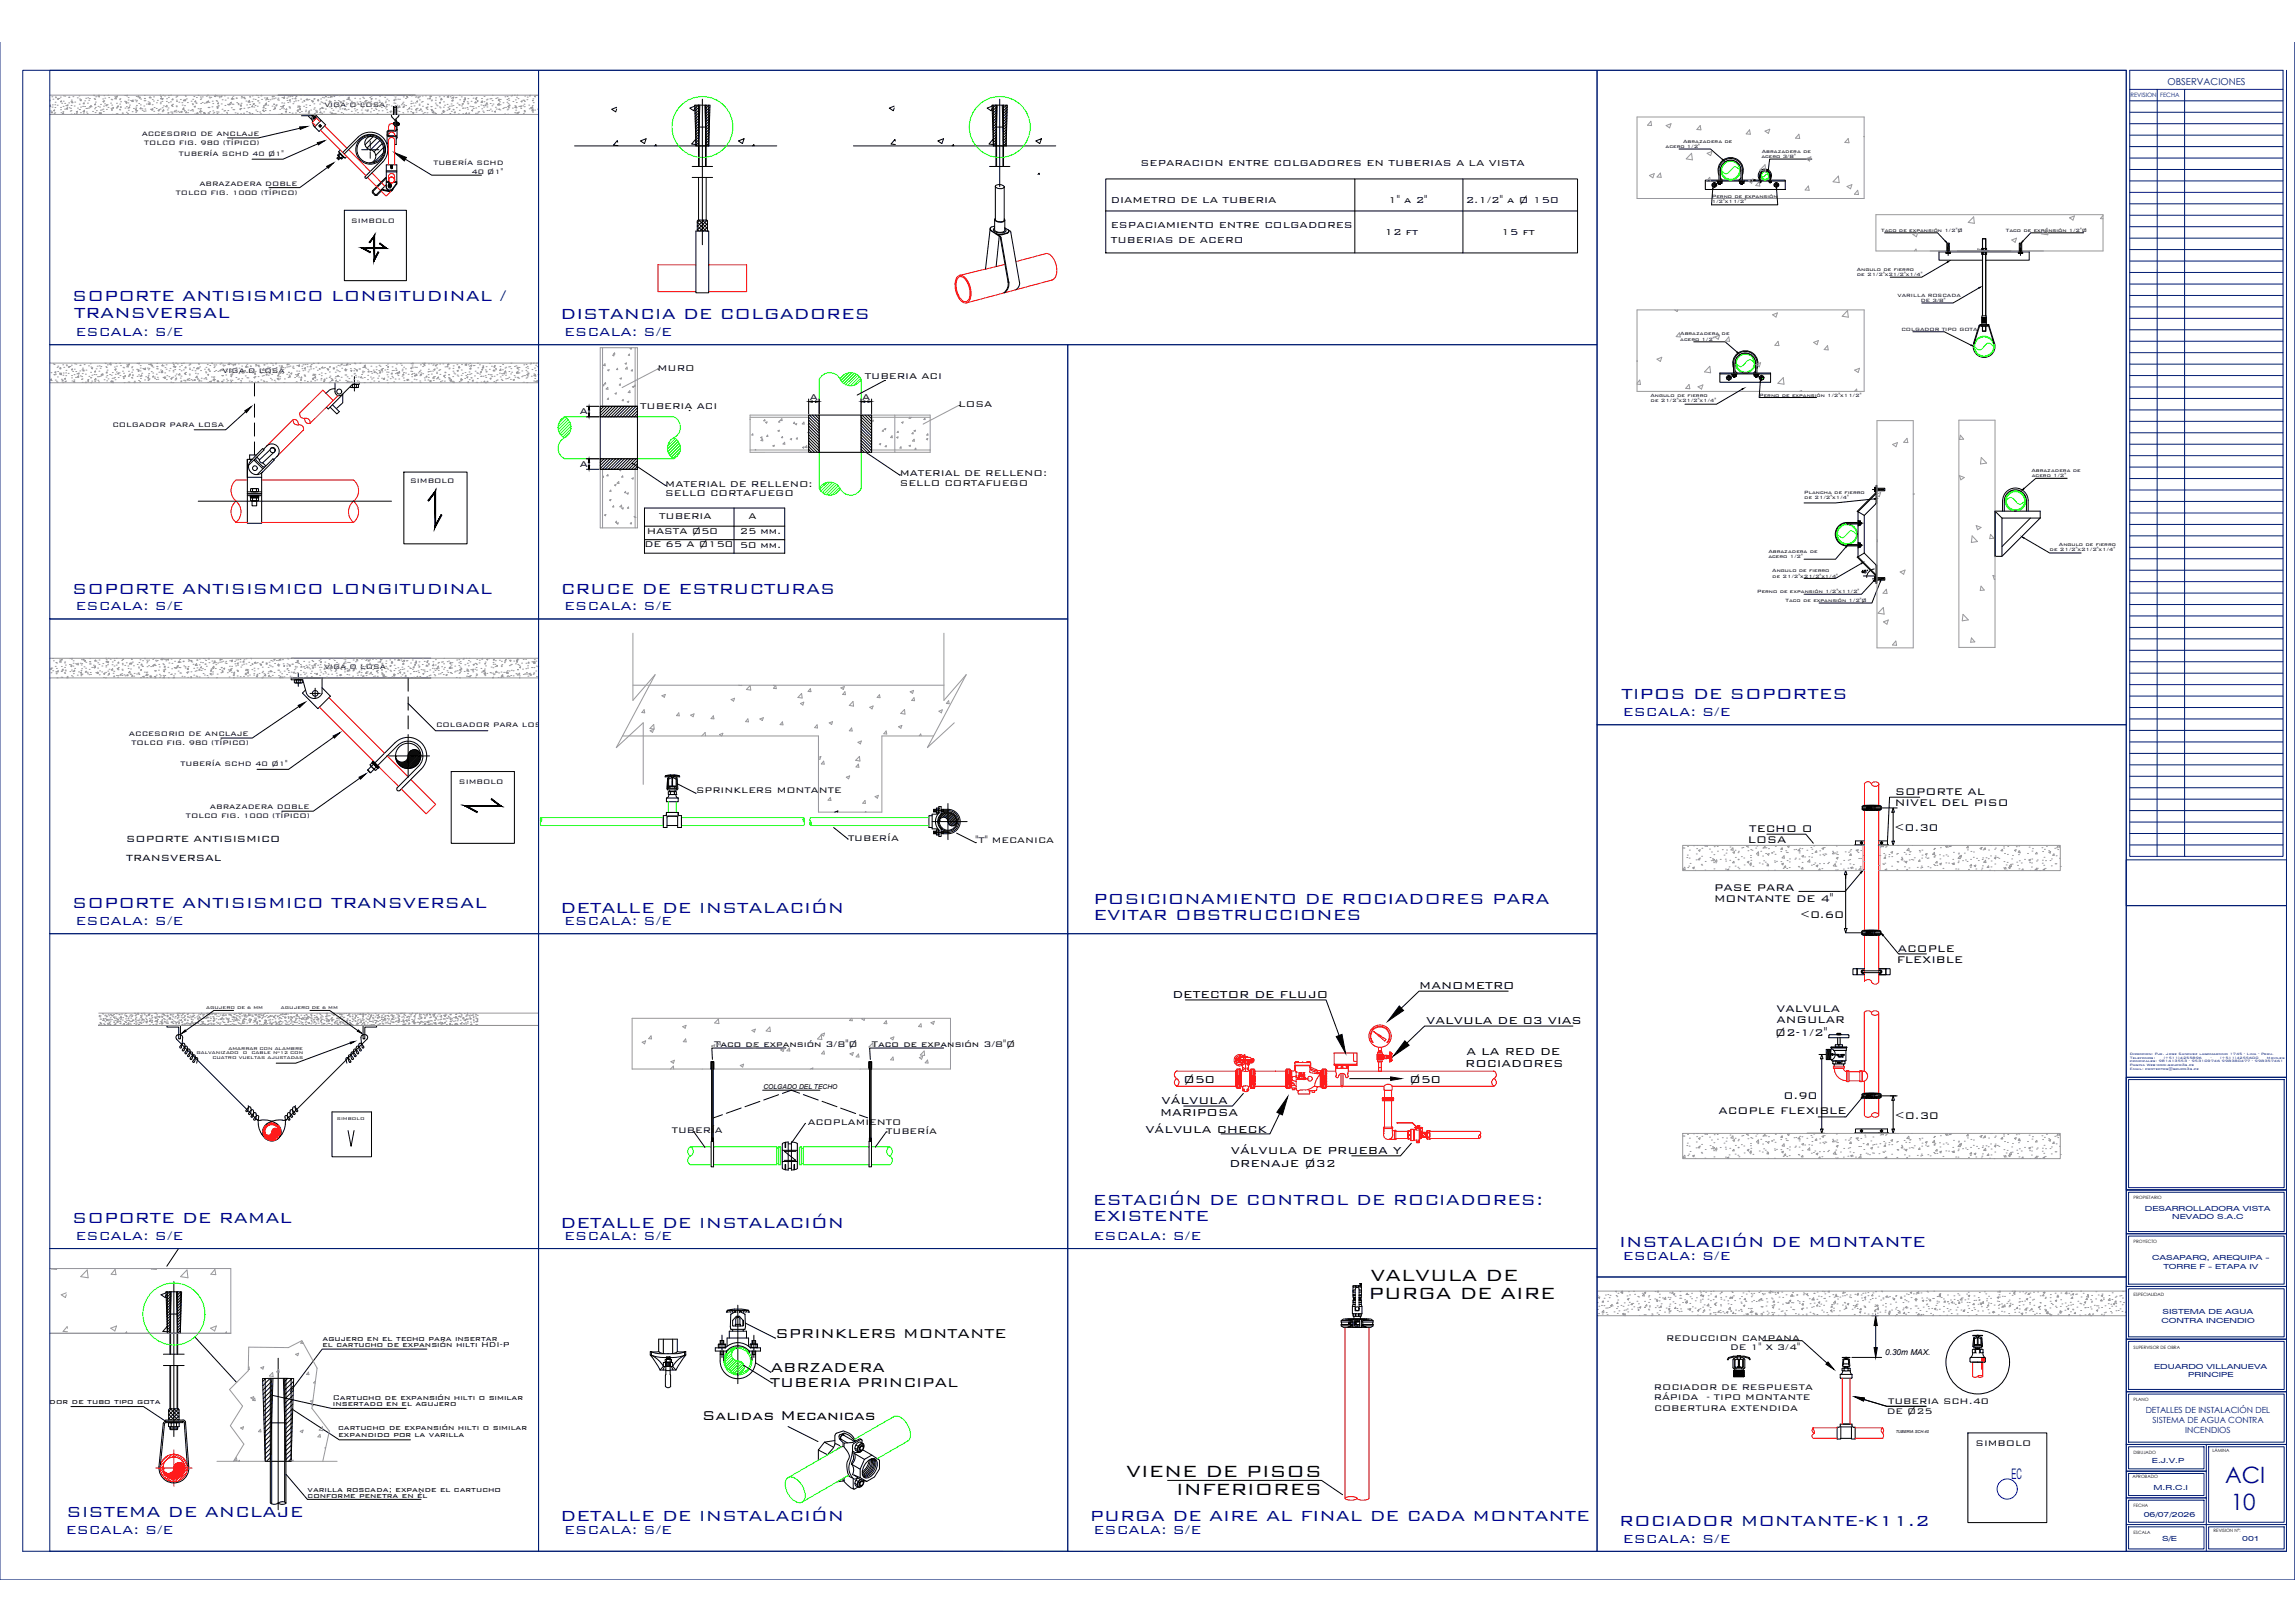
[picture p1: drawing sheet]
<svg xmlns="http://www.w3.org/2000/svg" width="841mm" height="594mm" viewBox="0 0 841 594" stroke-linecap="round" stroke-linejoin="round" font-family="sans-serif">
<defs><g id="words">
<g font-size="8.3" fill="#000095">
<text x="815.4" y="543.1">ACI</text>
<text x="817.5" y="553.1">10</text>
</g>
<g font-size="7.9">
<text x="502.2" y="469.1">VALVULA DE</text>
<text x="501.4" y="475.9">PURGA DE AIRE</text>
<text x="412.7" y="540.9">VIENE DE PISOS</text>
<text x="431" y="547.7">INFERIORES</text>
</g>
<g font-size="7.1" fill="#000095">
<text x="26.5" y="110.4">SOPORTE ANTISISMICO LONGITUDINAL /</text>
<text x="27.2" y="116.5">TRANSVERSAL</text>
<text x="205.4" y="116.9">DISTANCIA DE COLGADORES</text>
<text x="26.5" y="217.4">SOPORTE ANTISISMICO LONGITUDINAL</text>
<text x="205.5" y="217.4">CRUCE DE ESTRUCTURAS</text>
<text x="594.2" y="256.2">TIPOS DE SOPORTES</text>
<text x="26.5" y="332.7">SOPORTE ANTISISMICO TRANSVERSAL</text>
<text x="205.4" y="334.3">DETALLE DE INSTALACIÓN</text>
<text x="400.7" y="331">POSICIONAMIENTO DE ROCIADORES PARA</text>
<text x="400.7" y="337.1">EVITAR OBSTRUCCIONES</text>
<text x="400.5" y="441.2">ESTACIÓN DE CONTROL DE ROCIADORES:</text>
<text x="26.5" y="448">SOPORTE DE RAMAL</text>
<text x="205.4" y="449.6">DETALLE DE INSTALACIÓN</text>
<text x="400.5" y="447.3">EXISTENTE</text>
<text x="593.3" y="456.7">INSTALACIÓN DE MONTANTE</text>
<text x="24.4" y="555.6">SISTEMA DE ANCLAJE</text>
<text x="205.4" y="557.2">DETALLE DE INSTALACIÓN</text>
<text x="399.4" y="557.2">PURGA DE AIRE AL FINAL DE CADA MONTANTE</text>
<text x="593.4" y="558.9">ROCIADOR MONTANTE-K11.2</text>
</g>
<g font-size="6.3">
<text x="284.1" y="490.1">SPRINKLERS MONTANTE</text>
<text x="282.5" y="502.6">ABRZADERA</text>
<text x="282.3" y="507.8">TUBERIA PRINCIPAL</text>
<text x="257.3" y="520">Salidas Mecanicas</text>
</g>
<g font-size="5.7" fill="#000095">
<text x="27.7" y="123.1">ESCALA: S/E</text>
<text x="206.8" y="123.1">ESCALA: S/E</text>
<text x="27.7" y="223.6">ESCALA: S/E</text>
<text x="206.8" y="223.6">ESCALA: S/E</text>
<text x="594.7" y="262.4">ESCALA: S/E</text>
<text x="27.7" y="338.9">ESCALA: S/E</text>
<text x="206.8" y="338.9">ESCALA: S/E</text>
<text x="27.7" y="454.2">ESCALA: S/E</text>
<text x="206.8" y="454.2">ESCALA: S/E</text>
<text x="400.7" y="454.2">ESCALA: S/E</text>
<text x="594.7" y="461.3">ESCALA: S/E</text>
<text x="24.1" y="561.8">ESCALA: S/E</text>
<text x="206.8" y="561.8">ESCALA: S/E</text>
<text x="400.7" y="561.9">ESCALA: S/E</text>
<text x="594.7" y="565.1">ESCALA: S/E</text>
</g>
<text font-size="5.3" fill="#00f" x="737.2" y="541.9">EC</text>
<g font-size="4.9">
<text x="429.6" y="365.5">DETECTOR DE FLUJO</text>
<text x="520.1" y="362.3">MANOMETRO</text>
<text x="522.6" y="375.1">VALVULA DE 03 VIAS</text>
<text x="537.4" y="386.5">A LA RED DE</text>
<text x="536.9" y="390.7">ROCIADORES</text>
<text x="433.7" y="396.6">Ø50</text>
<text x="516.6" y="396.6">Ø50</text>
<text x="425.6" y="404.4">VÁLVULA</text>
<text x="425.1" y="408.6">MARIPOSA</text>
<text x="419.7" y="415.1">VÁLVULA CHECK</text>
<text x="451.1" y="422.5">VÁLVULA DE PRUEBA Y</text>
<text x="450.6" y="427.4">DRENAJE Ø32</text>
</g>
<g font-size="4.7">
<text x="694.5" y="291.1">SOPORTE AL</text>
<text x="694.4" y="295.1">NIVEL DEL PISO</text>
<text x="641" y="304.9">TECHO O</text>
<text x="694.2" y="304.3">&lt;0.30</text>
<text x="640.5" y="308.9">LOSA</text>
<text x="628.1" y="326.4">PASE PARA</text>
<text x="628.1" y="330.5">MONTANTE DE 4&quot;</text>
<text x="659.5" y="336.1">&lt;0.60</text>
<text x="695.1" y="352.8">FLEXIBLE</text>
<text x="695.5" y="348.8">ACOPLE</text>
<text x="651" y="370.6">VALVULA</text>
<text x="651" y="374.7">ANGULAR</text>
<text x="650.6" y="379.3">Ø2-1/2&quot;</text>
<text x="653.8" y="402.7">0.90</text>
<text x="629.8" y="408.1">ACOPLE FLEXIBLE</text>
<text x="694.3" y="410">&lt;0.30</text>
</g>
<g font-size="4.4">
<text x="46.3" y="308.5">SOPORTE ANTISISMICO</text>
<text x="46.3" y="315.2">TRANSVERSAL</text>
</g>
<g font-size="4.2">
<text x="418" y="60.8">SEPARACION ENTRE COLGADORES EN TUBERIAS A LA VISTA</text>
<text x="407.1" y="74.5">DIAMETRO DE LA TUBERIA</text>
<text x="508.7" y="74.5">1&quot; a 2&quot;</text>
<text x="537.1" y="74.5">2.1/2&quot; a Ø 150</text>
<text x="407.1" y="83.3">ESPACIAMIENTO ENTRE COLGADORES</text>
<text x="407.1" y="88.9">TUBERIAS DE ACERO</text>
<text x="507.4" y="85.9">12 ft</text>
<text x="550.1" y="85.9">15 ft</text>
</g>
<g font-size="4.1">
<text x="241" y="135.7">MURO</text>
<text x="316.9" y="138.9">TUBERIA ACI</text>
<text x="234.6" y="149.9">TUBERIA ACI</text>
<text x="296.7" y="146.6">A</text>
<text x="315.9" y="146.6">A</text>
<text x="351.3" y="149.1">LOSA</text>
<text x="212.5" y="151.7">A</text>
<text x="212.5" y="170.9">A</text>
<text x="243.8" y="178.3">MATERIAL DE RELLENO:</text>
<text x="329.7" y="174.5">MATERIAL DE RELLENO:</text>
<text x="329.7" y="177.9">SELLO CORTAFUEGO</text>
<text x="243.8" y="181.8">SELLO CORTAFUEGO</text>
<text x="241.5" y="189.9">TUBERIA</text>
<text x="274.3" y="190">A</text>
<text x="237" y="195.8">HASTA Ø50</text>
<text x="271.1" y="195.6">25 mm.</text>
<text x="236.2" y="200.5">DE 65 A Ø150</text>
<text x="271.1" y="200.5">50 mm.</text>
</g>
<g font-size="4">
<text x="255.1" y="290.5">SPRINKLERS MONTANTE</text>
<text x="310.8" y="308">TUBERÍA</text>
<text x="357.5" y="308.7">&quot;T&quot; MECANICA</text>
<text x="261.7" y="383.4">Taco de expansión 3/8&quot;Ø</text>
<text x="319.5" y="383.4">Taco de expansión 3/8&quot;Ø</text>
<text x="296" y="412">ACOPLAMIENTO</text>
<text x="246.2" y="415.1">TUBERÍA</text>
<text x="324.8" y="415.3">TUBERÍA</text>
<text x="610.5" y="491">REDUCCION CAMPANA</text>
<text x="634" y="494.4">DE 1&quot; X 3/4&quot;</text>
<text x="606.1" y="509">ROCIADOR DE RESPUESTA</text>
<text x="606.1" y="512.8">RÁPIDA</text>
<text x="625.3" y="512.8">- TIPO MONTANTE</text>
<text x="691.9" y="514.2">TUBERIA SCH.40</text>
<text x="606.1" y="516.7">COBERTURA EXTENDIDA</text>
<text x="691.5" y="517.8">DE Ø25</text>
<text x="724" y="529.7">SIMBOLO</text>
</g>
<text font-size="3.5" fill="#001c72" x="794.3" y="31">OBSERVACIONES</text>
<g font-size="3.4">
<text x="118.2" y="491.2">agujero en el techo para insertar</text>
<text x="118.2" y="493.3">el cartucho de expansión hilti HDI-P</text>
<text x="7.4" y="514.1">colgador de tubo tipo gota</text>
<text x="122" y="514.8">insertado en el agujero</text>
<text x="122" y="512.8">Cartucho de expansión hilti o similar</text>
<text x="124" y="523.8">cartucho de expansión hilti o similar</text>
<text x="124.1" y="526.2">expandido por la varilla</text>
<text x="112.7" y="546.5">varilla roscada; expande el cartucho</text>
<text x="112.7" y="548.5">conforme penetra en él</text>
</g>
<g font-size="3.2">
<text x="81.6" y="136.7">VIGA O LOSA</text>
<text x="41.2" y="156.5">COLGADOR PARA LOSA</text>
<text x="150.3" y="176.9">SIMBOLO</text>
<text x="118.7" y="245.2">VIGA O LOSA</text>
<text x="47.2" y="269.6">ACCESORIO DE ANCLAJE</text>
<text x="159.8" y="266.2">COLGADOR PARA LOSA</text>
<text x="48.2" y="273">TOLCO FIG. 980 (TÍPICO)</text>
<text x="66.2" y="280.6">TUBERÍA SCHD 40 Ø1&quot;</text>
<text x="168.2" y="287.2">SIMBOLO</text>
<text x="68.2" y="299.6">TOLCO FIG. 1000 (TÍPICO)</text>
<text x="76.9" y="296.2">ABRAZADERA DOBLE</text>
</g>
<g font-size="3.1">
<text x="118.9" y="39.2">VIGA O LOSA</text>
<text x="51.9" y="49.9">ACCESORIO DE ANCLAJE</text>
<text x="52.9" y="53.3">TOLCO FIG. 980 (TÍPICO)</text>
<text x="65.5" y="57.2">TUBERÍA SCHD 40 Ø1&quot;</text>
<text x="158.8" y="60.3">TUBERÍA SCHD</text>
<text x="172.8" y="63.6">40 Ø1&quot;</text>
<text x="64.5" y="71.4">TOLCO FIG. 1000 (TÍPICO)</text>
<text x="73.1" y="68">ABRAZADERA DOBLE</text>
<text x="128.7" y="81.6">SIMBOLO</text>
</g>
<g font-size="3.1" fill="#000095">
<text x="786.3" y="517.5">DETALLES DE INSTALACIÓN DEL</text>
<text x="788.8" y="521.2">SISTEMA DE AGUA CONTRA</text>
<text x="800.8" y="525">INCENDIOS</text>
</g>
<text font-size="3" x="690.8" y="496.2">0.30m MAX.</text>
<g font-size="2.6" fill="#000095">
<text x="786" y="443.5">DESARROLLADORA VISTA</text>
<text x="796" y="446.6">NEVADO S.A.C</text>
<text x="788.7" y="461.7">CASAPARQ, AREQUIPA -</text>
<text x="792.8" y="464.8">TORRE F - ETAPA IV</text>
<text x="792.1" y="484.5">CONTRA INCENDIO</text>
<text x="792.5" y="481.4">SISTEMA DE AGUA</text>
<text x="789.4" y="501.3">EDUARDO VILLANUEVA</text>
<text x="801.9" y="504.4">PRINCIPE</text>
<text x="788.5" y="535.9">E.J.V.P</text>
<text x="789.2" y="545.9">M.R.C.I</text>
<text x="785.6" y="555.5">06/07/2026</text>
<text x="792.3" y="564.4">S/E</text>
<text x="821.7" y="564.3">001</text>
</g>
<text font-size="2.5" x="279.8" y="398.8">COLGADO DEL TECHO</text>
<g font-size="2.2" fill="#001c72">
<text x="780.7" y="35.6">REVISION</text>
<text x="791.6" y="35.6">FECHA</text>
</g>
<g font-size="2.2">
<text x="616.8" y="52.3">Abrazadera de</text>
<text x="610.4" y="54.3">acero 1/2&quot;</text>
<text x="645.5" y="58">acero 3/8&quot;</text>
<text x="645.6" y="55.9">Abrazadera de</text>
<text x="627.3" y="72.5">Perno de expansión</text>
<text x="627.3" y="74.4">1/2&quot;x11/2&quot;</text>
<text x="689.4" y="85">Taco de expansión 1/2&quot;Ø</text>
<text x="735" y="85">Taco de expansión 1/2&quot;Ø</text>
<text x="680.5" y="99.2">Angulo de fierro</text>
<text x="680.5" y="101.2">de 21/2&quot;x21/2&quot;x1/4&quot;</text>
<text x="695.4" y="108.6">VARILLA ROSCADA</text>
<text x="704" y="110.7">DE 3/8&quot;</text>
<text x="615.7" y="124.9">acero 1/2&quot;</text>
<text x="615.7" y="122.9">Abrazadera de</text>
<text x="696.8" y="121.1">COLGADOR TIPO GOTA</text>
<text x="604.9" y="145.3">Angulo de fierro</text>
<text x="604.9" y="147.3">de 21/2&quot;x21/2&quot;x1/4&quot;</text>
<text x="644.7" y="145.3">Perno de expansión 1/2&quot;x11/2&quot;</text>
<text x="744.4" y="172.9">Abrazadera de</text>
<text x="744.6" y="174.9">acero 1/2&quot;</text>
<text x="661.2" y="182.8">de 21/2&quot;x1/4&quot;</text>
<text x="661.2" y="180.9">Plancha de fierro</text>
<text x="648" y="202.5">Abrazadera de</text>
<text x="751.1" y="201.9">de 21/2&quot;x21/2&quot;x1/4&quot;</text>
<text x="754.5" y="199.9">Angulo de fierro</text>
<text x="648" y="204.5">acero 1/2&quot;</text>
<text x="649.5" y="209.5">Angulo de fierro</text>
<text x="649.5" y="211.6">de 21/2&quot;x21/2&quot;x1/4&quot;</text>
<text x="643.9" y="217.4">Perno de expansión 1/2&quot;x11/2&quot;</text>
<text x="654.3" y="220.6">Taco de expansión 1/2&quot;Ø</text>
</g>
<g font-size="2">
<text x="75.6" y="369.6">AGUJERO DE 6 MM</text>
<text x="103" y="369.6">AGUJERO DE 6 MM</text>
<text x="72" y="386.2">GALVANIZADO</text>
<text x="77.9" y="387.9">CUATRO VUELTAS AJUSTADAS</text>
<text x="83.7" y="384.5">AMARRAR CON ALAMBRE</text>
<text x="89" y="386.2">O</text>
<text x="92.2" y="386.2">CABLE Nº12 CON</text>
<text x="123.4" y="410.1">SIMBOLO</text>
</g>
<g font-size="1.6" fill="#000095">
<text x="780.5" y="386.3">Direccion: Pje. Jose Sanchez lagomarcino 1745 - Lima - Peru.</text>
<text x="780.5" y="389.1">principales: 981413553 - 953109746 998380477 - 998357461</text>
<text x="780.7" y="387.7">Telefonos:</text>
<text x="792.9" y="387.7">(+511)4255896</text>
<text x="813.6" y="387.7">(+511)4255600</text>
<text x="830.7" y="387.7">Moviles</text>
<text x="780.5" y="390.4">Pagina Web:www.grupo3s.pe</text>
<text x="780.5" y="392.1">Email: proyectos@grupo3s.pe</text>
</g>
<g font-size="1.6">
<text x="781.9" y="439.3">PROPIETARIO</text>
<text x="781.9" y="455.4">PROYECTO</text>
<text x="781.9" y="474.7">ESPECIALIDAD</text>
<text x="781.9" y="494">SUPERVISOR DE OBRA</text>
<text x="781.9" y="513.3">PLANO</text>
<text x="781.9" y="532.5">DIBUJADO</text>
<text x="810.8" y="531.6">LÁMINA</text>
<text x="781.4" y="541.4">APROBADO</text>
<text x="781.9" y="552.1">FECHA</text>
<text x="781.9" y="561.9">ESCALA</text>
<text x="811.2" y="561.1">REVISION N°:</text>
</g>
<text font-size="1.5" x="694.7" y="524.7">TUBERIA SCH.40</text>
</g></defs>
<!-- layer: 0 -->
<g fill="none" stroke="#f00" stroke-width=".37">
<path d="M117.3 44.5l-1.3-1.3-1.6 1.6 1.3 1.3M117.4 47.7l16.7 16.7M119 46.1l8.2 8.2M127.8 54.8l7.9 8M144.6 46.4v1.3M144.6 49.5v.2M144.6 51.5v8.9M144.7 46.4a1.12 1.12 0 0 0-1.2-1.1 1.12 1.12 0 0 0-1.1 1.1v1.4M144.7 49.5a1.15 1.15 0 0 0-1.3-1.1 1.15 1.15 0 0 0-1 1.3M144.7 51.5a1.12 1.12 0 0 0-1.2-1.2 1.12 1.12 0 0 0-1.1 1.2v8.9M134.7 65l3.3 3.3M136.3 63.3l3.3 3.4"/>
<path d="M138.3 68.6l1.2 1.2M139.7 70l1.8 1.8 1.5-1.6M139.9 67l1.2 1.2M142.4 65.9a1.12 1.12 0 0 0 1.1 1.2 1.12 1.12 0 0 0 1.1-1.2M142.4 66v-1.3a1.12 1.12 0 0 1 1.1-1.1 1.12 1.12 0 0 1 1.1 1.1v1.3M143.1 64.9l-.5 .4-.2 .6M143.1 64.9h.8M143.1 65a1.04 1.04 0 0 0-.2 1.8 1.04 1.04 0 0 0 1.6-.9M143.1 65h.8M143.9 65l.6 .9M143.9 64.9l.5 .4 .2 .6M255 97h-13.9v9.8h13.9"/>
<path d="M259.7 97h13.9v9.8h-13.9M368.5 96.8l-17 4.1M372.3 95.8l10.8-2.9a3.7 3.7 0 0 1 3.6 3.1 5.7 5.7 0 0 1-.8 6.4l-.4 .1M350.7 101.5a1.92 1.92 0 0 1 3.2 .4 7.9 7.9 0 0 1 1.2 8.4 1.92 1.92 0 0 1-3.2-.4 7.9 7.9 0 0 1-1.2-8.4zM351.3 101.5a2.12 2.12 0 0 1 2.9 1.4 6.6 6.6 0 0 1 .3 7.4 2.12 2.12 0 0 1-2.8-1.4 6.6 6.6 0 0 1-.4-7.4zM385.6 102.5l-31.4 8.4M107.4 153.7a1.55 1.55 0 0 0 1.9 1.9M109.3 155.6a1.55 1.55 0 0 0-1.9-1.9l-9.7 9.7M109.3 155.6a1.55 1.55 0 0 1 1.9 1.9l-9.7 9.7M109.9 151.3a1.55 1.55 0 0 0 1.8 1.9 1.51 1.51 0 0 0 1.9 1.9M111.7 153.2a1.55 1.55 0 0 1 1.9 1.9M122 146.7l-3.7-3.8-8.5 8.4"/>
<path d="M123.8 144.9l-10.2 10.2M90.6 175.8h-4.1a5 5 0 0 0 0 7.7M95.9 175.8h33.7a5 5 0 0 1 0 7.8M86.4 191.4h4.2M86.5 183.5a5.1 5.1 0 0 1 0 7.8M86.5 183.5a5.1 5.1 0 0 0 0 7.8M95.9 191.4h33.6M129.1 184l.5-.4a5 5 0 0 1 0 7.7 5 5 0 0 1-.5-7.3zM117.1 259l19.7 19.8M120.6 255.5l20.3 20.4M141.9 276.9l7.7 7.6M138.4 280.4l7.6 7.6"/>
<path d="M150.5 285.5l9.1 9.1-3.5 3.5-9-9.1M683.2 287.2a1.5 1.5 0 0 1 1.3-.9 1.5 1.5 0 0 1 1.4 .9M683.3 287.2v7.7M683.3 296.9v43.9M686.1 286.7a1.39 1.39 0 0 1 2.3 .7 1.39 1.39 0 0 1-1.4 .6 1.39 1.39 0 0 1-1.1-1.1zM688.5 296.9v43.9M688.5 287.2v7.7M683.3 359.3a1.56 1.56 0 0 1 2.5 .3M683.3 342.6v16.8M688.5 342.6v17a1.46 1.46 0 0 1-1.3 .9 1.46 1.46 0 0 1-1.3-.9M505.7 379.2l-2.3-1.4 2.4 2M505.7 379.2l2.2 1.5-.5 .6-1.6-1.5"/>
<path d="M685.8 371a1.5 1.5 0 0 0-2.6 0v21.4h-.8v3.6h.8M686.1 370.6a1.39 1.39 0 0 1 2.3 .7 1.39 1.39 0 0 1-1.4 .6 1.39 1.39 0 0 1-1.1-1.1zM688.5 371.1v29.3M430.9 395.3l.3-.2a1.55 1.55 0 0 1 .9 1.3 1.55 1.55 0 0 1-.9 1.4 1.55 1.55 0 0 1-.3-2.5zM452.8 388.7l1-.4zM452.9 388.6h.1M453 392.3h-21.8a1.55 1.55 0 0 0-.8 1.4 1.55 1.55 0 0 0 .8 1.3M453 392.2v5.7h-21.8M453 395.1h.6M453 387.7h.6v.3h-.6zM453.2 388v-.3h.3v.3M453.2 396l-.2 1.2 .3-.8"/>
<path d="M453.3 394.5h1.3v1.1h-1.3zM453.3 393.7l-.3-.7 .2 1.1M453.3 393.7l.1 .4 .5-.3 .5 .3 .1-.4M453.3 391.6v2.1M453.3 396.4v2.2M453.4 396.1l-.1 .3M453.5 396.4h.7M453.5 396.1h.2M453.5 389l1.5 .3M453.6 394.5l-.1 1.1M453.6 398.6h-.3l-.3-.5v-4h1.8v4l-.3 .5h-.3M453.6 398.6h.6"/>
<path d="M453.6 391.6h-.3l-.3 .4v4h1.8v-4l-.6-.4M453.6 391.6h.6M453.6 395.3h.6M453.6 396.7l.6-.2v2.1M453.6 391.6v2.2M453.6 394.5v1.1l.6-.1-.4 .1M453.6 396.1v2.5M453.7 396.1h.5v.4M453.8 387.4l-.3 .4M453.8 388h-.9v.3h.7h-.7l.2 .3M453.9 396.5l-.3 .1M454 388.8l-.9 .6"/>
<path d="M454 395.3l-.4 .1h.6l-.6 .1M454.1 386.7l.1 1.1M454.1 388.3h.5M454.2 387.3l-.4 .1M454.2 396.4h.2M454.2 396.1h.2v.3M454.2 395.1h.6M454.2 396.8l-.6 .2h.6h-.3M454.2 391.6v2.2M454.2 394.5v1.1M454.2 396.8l-.6 .1M454.2 396.6l-.6 .2 .6-.1"/>
<path d="M454.3 394.5v1.1M454.4 396.4h.1M454.5 391.6v2.1l.3-.7-.1 1.1M454.6 388.8l.8 .8M454.7 396l.1 1.2-.3-.8v2.2M454.7 387.3h.9M454.8 386.8l-.1 1.1M454.8 388h1.2M454.9 388.4l.9 .5M454.9 388.3h1.1M455.2 388.6h.7M455.3 389.3h-.3v.4h.2"/>
<path d="M455.3 398.4v1.1h.6v.3h1.1v-.3h.5v-1.1M455.3 390.2v1.6M455.4 391.7v.5l-.6 .1v5.6h.5M455.4 397.9v.5M455.4 392.2l1.3 .2 .8-.2M455.4 391.4l.3-.3 .3 .2-.1 .4-.6 .1M455.5 387.1v.2M455.9 386.9v-.5h.3v.5h1v.4h-1.1h2.1l.6 .7M456.2 389.3h1.8v.4h-2.1M456.2 386.9l-.1 .2M456.4 389.7v2.7v-2.7M456.4 388.3h3.1v.3h-3.1"/>
<path d="M456.4 388h3.1v.3h-3.1M457.1 388.9h1.2v.4h-1.2zM457.2 388.6h.9v.3h-.9zM457.2 389.7h.6v.3h-.6zM457.3 389.7h.4v.4h-.4zM457.5 390.1v1.7M457.5 392.2l.5 .1M457.6 397.9v.5M457.6 391.7v.5M457.6 391.4l-.4-.3-.2 .2 .1 .4 .4 .1M458 392.2v5.7l-1.8-.2-.8 .3M458 395.1h.7"/>
<path d="M458.3 396l-.3 1.2 .4-.8M458.3 394.6v1M458.4 393.7l-.4-.7 .3 1.1M458.4 393.7l.1 .4M458.4 391.6v2.1M458.4 396.4v2.2M458.4 394.5h1.2M458.4 395.6h1.2M458.4 394.5l-.1 .1M458.5 396.1l-.1 .3M458.5 396.4h.8M458.5 396.1h.2"/>
<path d="M458.6 394.5v1.1M458.7 398.6h-.3l-.4-.5v-4h1.9v4l-.3 .5h-.4M458.7 398.6h.5M458.7 391.6l-.7 .4v4h1.9v-4l-.3-.4h-.4M458.7 391.6h.5M458.7 391.6v2.2M458.7 394.5v1.1l.5-.1-.3 .1M458.7 396.1v2.5M458.7 395.3h.5M458.7 396.7h.5M458.8 396.1h.4M458.8 387.7h.6v.3h-.6z"/>
<path d="M458.8 388.6h.6v.3h-.6zM458.9 388v-.3h.4v.3M458.9 388.6h.4v.4h-.4zM458.9 396.5l-.2 .1M459.1 395.3l-.4 .1h.5l-.5 .1M459.2 389l-.9 .3M459.2 391.6v2.2M459.2 394.5v1.1M459.2 396.1v2.5M459.2 395.1h.7M459.2 396.8l-.5 .2h.5h-.3M459.2 396.8l-.5 .1"/>
<path d="M459.2 396.5l-.5 .1M459.2 396.4v.1M459.3 396.1h.2M459.4 394.5v1.1M459.4 396.1l.1 .3h-.2M459.6 391.6v2.1l.3-.7-.2 1.1M459.6 393.7l-.2 .4-.4-.3-.5 .3M459.6 395.6h.1M459.6 394.5l.1 1.1M459.7 396l.2 1.2-.3-.8v2.2M459.9 392.3h11.2M459.9 397.9h11.2"/>
<path d="M471.1 394.2v4l.4 .5h.3M471.1 395.1h.7M471.1 394.2h1.9M471.1 394.2v4M471.3 396l-.2 1.2 .4-.7v2.2M471.4 394.6v1M471.4 395.6h.1M471.5 391.6v2.1l-.4-.7 .2 1.2M471.5 393.7l.1 .5M471.5 395.7h1.2M471.5 394.5l1.2 .1M471.6 396.5l.1-.5 .1 .5"/>
<path d="M471.8 398.7h.5M471.8 391.6l-.7 .4v4h1.9v-4l-.3-.4h-.4M471.8 391.6h.5M471.8 395.3h.5M471.8 397h.5M471.8 391.6v2.3M471.8 394.6v1.1zM471.8 395.6l.4 .1M471.8 395.5l.5 .1M471.8 396.9l.3 .1M471.8 396.8l.5 .2-.5-.1M471.8 396.6l.5 .1"/>
<path d="M471.8 396.5h.1M471.8 396.1h.5M472 395.3l.3 .1h-.5l.5 .1M472.1 396.5l.2 .1M472.3 396.4l.4 .1M472.3 395.1h.7M472.3 396.6l-.5-.1v2.2M472.3 391.6v2.2M472.3 394.6v1.1M472.3 396.8l-.5-.1 .5 .1M472.3 396.4l-.8 .1M472.4 394.6v1.1"/>
<path d="M472.5 396.5l-.1-.5-.1 2.7M472.7 393.7l.3-.7-.2 1.2M472.7 393.7l-.2 .5-.4-.4-.5 .4M472.7 391.6v2.1M472.7 396.5v2.2M472.7 394.5v1.1M472.8 396l.2 1.2-.3-.7M473 397.9l.2 .6 1.7 .1 .8 1 .2 1.1h4l.1-.9 .3-.4M473 398.2l-.3 .5h-.4M473 394.1v4.1M473 398.1h.1M473.1 397a.58 .58 0 0 1 .6-.4 .58 .58 0 0 1 .6 .5"/>
<path d="M473.2 397h1a.53 .53 0 0 1-.5 .5 .53 .53 0 0 1-.5-.5zM473.4 392.1v4.5M473.4 397.5v.2M473.6 398.5v.6h1v-.6M474.5 390.2h5.8M474.5 390.3h5.8M474.6 390.3v1.6l.4 .9v3.4M474.7 389.2v-.4h1.1v.4M474.7 389l-.2 .5M474.9 392.4l.6 .3M475 394l-1 .3a.82 .82 0 0 0-.6 .8 .82 .82 0 0 0 .6 .8h.7l.3 .3v2.6M475 397.9l-1-.3-1 .3"/>
<path d="M475 388.8v.4M475.5 394.8h.6l.2 .3-.2 .3h-.6l.2-.3zM475.5 388.8v.4M476 392.8l.1 .7 .2-.7M476.1 393.9l-.2-.1-.2 .2 .2 .4 .2-.1M476.2 395h1.7M476.2 395.1h1.7M476.3 394.1h.4M476.3 393.8v.6M476.4 393.5l.2-.7 .2 .7M476.5 393.3h.3M476.7 393.8v.6"/>
<path d="M476.8 394.1h.3M477 392.8v.7h.3M477.2 389.2l.2-.2 .2 .2M477.2 393.8h-.4v.6h.4M477.4 392.8l.2 .7 .2-.7M477.7 393.9l-.2-.1-.1 .2v.4l.3-.1M477.9 393.2h.2M477.9 393.8v.6M477.9 394l.3 .4M477.9 394.7l1 .4-1 .3zM478.2 392.8h-.3v.7h.3M478.2 393.8l-.2 .3"/>
<path d="M478.9 389.2v-.4h1.1v.4M479.2 388.8v.4M479.7 388.8v.4M480 390.3l.1 2.5 3.8 .6M480 388.9l.3 .6M480.2 390.3l.2 1.7 3.5 1.4-1.4-1.1M480.4 391l2.4 1.1h1.1M480.8 399.4v.7h1v-.7M482.7 398.1l-.9-.2a7.6 7.6 0 0 1-5.2 1.4l-.9 .3M482.8 392.1l-.7 .1-1.7-.7-.3-2.3h-5.4l-.3 3-1.4-.1v5.8M483.7 393.6l-1.3 1.9-.7 2.3M483.9 398v-3.9v4"/>
<path d="M483.9 398l-1.2 .1-.4 1.3-2.7 .2M483.9 396.6v-4.5h.4v6h-.4M483.9 394.1v4M484.3 394.2v4l.3 .5h.4M484.3 395.1h.7M484.3 394.2v4M484.3 394.2h1.9M484.5 396l-.2 1.2 .3-.7v2.2M484.6 391.6v2.1l-.3-.7 .2 1.2M484.6 393.7l.2 .5 .4-.4 .5 .4M484.6 395.7h1.2M484.6 394.6h1.2"/>
<path d="M484.7 394.5v1.1M484.8 396.1v.4M484.8 396.4l-.2 .1M484.8 396.4l1 .1M484.8 396.1h.2v2.6M484.8 394.6v1.1M485 398.7h.5M485 391.6h-.4l-.3 .4v4h1.9M485 391.6h.5M485 395.3h.5M485 391.6v2.3M485 394.6v1.1"/>
<path d="M485 395.6l.4 .1M485 395.5l.5 .1M485 397h.5M485 396.9l.3 .1M485 396.8l.5 .2-.5-.1M485 396.6h.5M485 396.6l.5 .1M485 396.5h.1M485 396.1h.5M485.1 395.3l.4 .2M485.5 396.8l-.5-.1 .5 .1M485.5 391.6l.7 .4v4"/>
<path d="M485.5 395.1h.7M485.5 391.6v2.2M485.5 394.6v1.1M485.5 396.5v2.2M485.6 394.6v1.1M485.7 396.5l-.1-.5-.3 .5M485.8 393.7l.4-.7-.2 1.2M485.8 393.7l-.1 .5M485.8 391.6v2.1M485.8 396.5v2.2M485.8 394.5v1.1M486 396l.2 1.2-.4-.7"/>
<path d="M486.2 396v2.2l-.4 .5h-.3M486.2 392.3h3.2M488.9 389.8h8.3v.3h-8.3zM488.9 389.8v-4.1h8.3v4.1M488.9 390.1h8.3M489.5 394.2l.3 .5h.5a1.53 1.53 0 0 1 1.5-1.5 1.53 1.53 0 0 1 1.5 1.5h.5l.3-.5M489.5 390.1v1.2v-.9h.8l-.2 .9M489.5 391.3h1.9M489.6 391.2l.1 2.1M489.7 393.3l-.2 .9M491.4 390.6h.7v.7h-.7zM491.4 393.2v4.7h-5.2"/>
<path d="M491.5 397.8l.3 .3 .3-.3M492.1 393.2v4.7h15.1v1.4h3v-1.4h37.3M492.1 391.3h1.9M494 394.1v.1M494 391.2v2.9M494 390.1v1.2v-.9h-.7l.2 .9M494.1 392.3h11.2M496 385.7l.1 2.9 1.1 .2M504.6 387.9l.2 .2M504.6 386.3h2.2M504.6 387.9h2.2M504.6 386.3v1.6"/>
<path d="M504.8 388.1h.8M504.9 386.1v-.7h1.6v.7M504.9 388.1v.8h1.6v-.8M505.2 383.6v1.3h1v-1.3M505.2 384.9v.5M505.2 388.9v3.4M505.2 385.1h1M505.2 385h1M505.2 391h1M505.2 385.2h1M505.3 392.3h.9M505.4 387.5h.1"/>
<path d="M505.4 386.8h-.1M505.4 387.5h.6M505.4 386.7l-.1 .1M505.6 386.1v.2M505.6 387.9v.2M505.6 386.1l-1 .2M505.6 386.1h.2M505.6 388.1h.2M505.7 385.4v.7M505.7 388.1v.8M505.8 386.1l1 .2M505.8 388.1h.8"/>
<path d="M505.8 386.1v.2M505.8 387.9v.2M506 386.8h.1M506 386.7h-.6v.8M506 386.7v.8M506 386.7l.1 .1M506.1 392.3h41.4a1.55 1.55 0 0 1 .8 1.4 1.55 1.55 0 0 1-.8 1.3M506.1 387.4l-.1 .1M506.1 386.8v.6M506.1 386.8h-.8v.6h.8M506.2 384.9v.5M506.2 388.9v3.4"/>
<path d="M506.8 387.9l-.2 .2M506.8 386.5v1.3M506.8 386.5h.3v1.3h-.3M506.8 386.3v.2M506.8 387.8v.1M506.9 387h.1M506.9 387.4h.1M506.9 387v.4M506.9 386.9h.1M506.9 386.9l.1 .1M506.9 386.9v.1M507 387.4v-.4v.4"/>
<path d="M507 386.9l-.1 .1M507 387.4h-.1M507 387.4h.1M507 387h.1M507.1 386.5h1.1v1.2h-1.1M507.2 397.8a1.97 1.97 0 0 1 3 0M507.3 386.6h.1M507.3 387.7h.1M507.3 386.5v1.2M507.3 387.1h1M507.4 399.3v2.7M508.2 386.5l.1 .1"/>
<path d="M508.3 386.9h.7M508.3 387.4h.7M508.3 386.6v1.1M508.3 387.6l-.1 .1M508.5 381.8a3.5 3.5 0 0 0-.2-4.9 3.5 3.5 0 0 0-4.9 0 3.5 3.5 0 0 0-.3 4.9 3.4 3.4 0 0 1 .2-4.7 3.4 3.4 0 0 1 4.8-.1 3.4 3.4 0 0 1 .2 4.8h.2M509.2 386.6v1.1M509.2 388.8v.1M509.2 385.4h.2M509.2 388.9h.2M509.2 385.4v3.5M509.2 385.4h.1M509.4 385.4v3.5"/>
<path d="M509.4 385.3l.5 .6M509.5 387.2l.3 .1M509.5 386l.4 .3M509.5 385.4l.4 .5M509.5 385.4v.4M509.5 386v1M509.5 387.2v1.1M509.5 386l.1 .1M509.5 387.2l.1 .1M509.5 385.4l.1 .1M509.6 388h.1M509.6 386.3h.1"/>
<path d="M509.6 387.7v.3M509.6 385.8h.1M509.6 386.3v.3M509.6 385.5l.2 .5M509.6 385.8l.3 .4M509.6 386.1l.1 .5M509.6 386.6h.1M509.6 386.9h.2M509.6 387.3l.3 .1M509.6 387.7h.1M509.6 388.4l-.1 .4M509.6 385.5v.3"/>
<path d="M509.6 386.1v.8M509.6 387.3v.8M509.6 388.4v.4M509.6 385.7l.1 .2M509.7 385.9l.2 .3M509.7 387.7l-.1 .4M509.7 386.6h.1M509.8 387.7l.1 .2M509.8 387.7l.1 .1M509.8 386.9v.5M509.8 386.6v.3M509.8 387.3v.4"/>
<path d="M509.8 387.7h-.1M509.8 388.3l-.2 .4M509.8 386.9h-.2M509.9 387.1h.1M509.9 387.2h.1M509.9 388.4h.1M509.9 385.9h.1M509.9 387.9h.1M509.9 386.3h.1M509.9 386.3l-.1 .3M509.9 388.4v-.3l-.3 .5M509.9 385.9v.3"/>
<path d="M509.9 387.9l-.3 .2M509.9 388.4l-.3 .4M509.9 387.9l-.3 .5M509.9 386.2v.1M509.9 388.4l-.5 .5M509.9 399.3v2.7M547.2 395.3l.3-.2a1.55 1.55 0 0 1 0 2.7 1.55 1.55 0 0 1-.3-2.5zM671.9 390.5h4v.8h-4zM672.2 391.2a4.6 4.6 0 0 0 4.6 4.6M672.2 391.3h3.3M675.6 391.2a1.25 1.25 0 0 0 1.2 1.3M676.8 392.5v3.4"/>
<path d="M676.8 392.2h.8v4h-.8zM677.6 392.5h4M677.6 395.9h4M681.6 392.2h.8v4h-.8zM683.2 396v4.4M683.2 392.3a2.01 2.01 0 0 1 1.2 1.9 2.01 2.01 0 0 1-1.2 1.8M97 414.5l-.6 .6M97 414.8l.1 .1M97.1 415.1l-.6 .5M97.2 415.4l1.5 1.6M97.2 413.7l-.8 .8M97.2 415.6l-.5 .5"/>
<path d="M97.3 412.2v.1M97.5 416l-.5 .5M97.7 416.4l-.4 .4M98 415.8l1.3 1.3M98.1 416.7l-.4 .4M98.4 415.8l1.3 1.3M98.5 416.9l-.5 .5M98.8 415.7l1.3 1.4M98.8 411.4l-2.4 2.3M99 417l-.5 .6M99.1 415.6l1.4 1.4M99.3 415.3l1.5 1.5"/>
<path d="M99.4 415.1l1.6 1.6M99.6 414.8l1.7 1.7M99.6 411.3l-.8 .8M99.6 414.4l1.9 1.9M99.6 417.1l-.6 .6M99.7 414l2 2M99.9 413.7l2 2.1M100.1 413.5l1.9 2M100.2 411.3l-.6 .7M100.3 413.4l1.8 1.7M100.4 417l-.8 .8M100.7 413.3l1.5 1.5"/>
<path d="M100.7 411.5l-.5 .5M101.1 413.3l1.1 1M101.1 411.7l-.5 .5M101.5 411.9l-.5 .5M101.9 412.2l-.5 .5M102.1 416.6l-.4 .4M102.2 412.6l-.5 .5M102.4 413l-.5 .5M102.7 413.4l-.6 .5M102.7 415.3l-2.3 2.4M102.8 413.9l-.6 .6a1.35 1.35 0 0 0-1.6-1.3 1.35 1.35 0 0 0-1.1 1.7 1.29 1.29 0 0 1-1.4 .9 1.29 1.29 0 0 1-1.1-1.3 2.6 2.6 0 0 0 2.6 2.6 2.6 2.6 0 0 0 2.6-2.6M102.8 414.5l-.7 .8"/>
<path d="M506.6 403h.8M506.6 402.2h.8M507 412.8h3.4v.6h-3.4zM507.1 413.4v1.7M507.1 415a1.67 1.67 0 0 0 1.6 2.3 1.67 1.67 0 0 0 1.5-2.3M507.4 403.3v9.5M507.8 402.5h-1.2v-.3h4.1v.3h-1.3v.3M508.1 402.4v.5M508.1 402.1v1.1M508.3 402.8l.1 .2M508.3 402.5v.3M508.3 402.7h.8"/>
<path d="M508.4 402.2l-.1 .3h.8M508.6 402.7l-.3 .5M508.9 402.2l.2 .3M509.1 402.8l-.2 .2M509.1 402.5v.3M509.1 402.1l-.3 .4M509.2 402.1v1.1M509.3 402.5v.2M509.3 402.4l.1 .1zM509.3 417.3h1.7M509.4 402.5l-.1 .4 1.4-.2v.3h-4.1v-.3h1.2M509.5 402.5v.2z"/>
<path d="M509.9 403h.8M509.9 402.2h.8M509.9 403.3v9.5M510.2 413.4v1.7M510.2 414.1h.8M510.6 402.5v.2M511 414h.5v3.4h-.5zM511.5 417h5.4v.2M512 411.1v.2h5.5l1.7 1.7h1.1l-1-.1-1.7-1.7h-5.7M516 414.1l.1 1.4M516 415.6h.9v.2h-.9zM516.1 415.8l-.1 1.4"/>
<path d="M516.9 414.2h-.9v2.8v.2h.9l.2 .6M516.9 414.2v.2h-5.4M516.9 414.3v1.2M516.9 415.8v1.2M517.1 413.6h1v4.2h-1M517.1 413.6v4.2M517.1 413.6l-.2 .6M518.1 413.6v4.2M518.4 413l2.9 .1zM518.8 413.3l.2 .1M518.9 413.5v.3h-.7M518.9 413.8h1.2"/>
<path d="M519 418.3h1.1M519 418.2h1.1M519.3 418.3v.2M519.4 412.3h.9v.6h-.9zM519.4 412.4h.9zM519.4 412.8h.4M519.8 412.5v.3M519.9 412.8h.4M519.9 418.3v.2M520.1 413.8v3.8h-1.9M520.1 413.8l.4 .6v2.6l-.4 .6v.9h-1.1v-.9M520.2 413.2l-.1 .6"/>
<path d="M520.4 413.3l-1.6-.1h2.4v1.6M520.4 413.2l.1 .8 .3 .2M520.5 414.4h.3v2.6h-.3M520.8 414.2l.2 .6M520.8 413.1v.1M520.8 412.9h.2M521 416.2v.4h.8M521 414.8h1.6M521 414.8v.4M521 416.6l-.2 .3M521 413.1v.1M521.4 415.1h.7l.4 .6-.4 .6h-.7l-.4-.6z"/>
<path d="M521.4 415.8l.3 .3M521.5 415.8l.3 .3M521.8 415.1l.3 .4M522.6 416v.6h-.8M522.6 414.8v.5M522.6 416.6l.3 .5M522.9 417l.1 .2M522.9 414.3l-.3 .4M523 414.2h1v3h-1zM523 414.2l-.1 2.8M523 414.1l.2 .6M523.2 414.9l-.2 .8 .2 .7"/>
<path d="M523.2 416.6l-.2 .6M523.2 416.4h.6v.3h-.6M523.2 414.7h.6v.2h-.6M523.2 414.7v.2M523.2 416.4v.3M523.8 414.9l.2 .8-.2 .7M523.8 416.6l.2 .6M524 414.4h18.2M524 417h18.2M524 414.1l-.2 .6M542 415.8a.5 .5 0 0 1 .6 .5 .5 .5 0 0 1-.6 .5l-.2-.5zM542.2 414.4l.4 .6-.4 .7"/>
<path d="M683.2 402.3v6.1a1.49 1.49 0 0 0 1.4 .8 1.49 1.49 0 0 0 1.3-.8M686.1 407.9a1.39 1.39 0 0 1 2.3 .7 1.39 1.39 0 0 1-1.4 .6 1.39 1.39 0 0 1-1.1-1.1zM688.5 402.3v6.1M492.9 486.4v62.4M501.6 486.4v62.4M722.9 498.9v5.2M726.2 497.6l.4 .5M726.2 497.9l.4 .4M726.2 498.5l.4 .4M726.2 498.7l.4 .5M726.2 499l.4 .4M726.2 499.3l.4 .4"/>
<path d="M726.2 499.6l.4 .4M726.2 499.8l.4 .5M726.6 498.9v5.2M726.6 497.2h.1M726.6 497.8l-.4-.4v4.1M726.8 497.2l-.2 .2M727.1 497.2l-.5 .5M727.3 497.2l-.7 .7M727.5 497.8l-.9 .8-.4-.4M727.5 498.5l-.3 .3M727.5 497.3l-.9 .9M727.5 498.3l-.6 .5"/>
<path d="M727.5 498l-.8 .8M727.5 497.5l-.9 .9M675.1 504.8v16.8M678 504.8v16.8M722.9 504.1l.7 .3 1.2-.3M724.7 504.1l.5-.2a.93 .93 0 0 1 1.3 .3l-1.1 .2-.7-.3M724.7 504.1h.1M726.2 501.2l.4 .5M726.2 501l.4 .4M726.2 500.7l.4 .4M726.2 500.4l.4 .4M726.2 500.1l.4 .5"/>
<path d="M57.1 537.7h13.3M59.7 538.1h.1M59.7 537.9h.1M59.7 537.9l-.9 .9M59.8 538.2v.1M59.8 536.9l-1.1 1M59.8 538.4v.1M59.9 538.8l-.8 .8M59.9 538.5l-.1 .1M59.9 538.7h.1M60 538.8l-.1 .1M60.1 538.9l-.2 .2"/>
<path d="M60.2 539l-.2 .2M60.3 539.1l-.2 .2M60.4 539.2l-1 1.1M60.5 539.3l-.3 .3M60.6 539.4l-.3 .4M60.7 539.5l-.3 .4M60.9 539.5l-.4 .5M61 539.6l-.5 .5M61.2 539.6l-.6 .6M61.4 533.3l-2.1 2.1M61.4 539.7l-.7 .6M61.6 539.7l-.8 .7"/>
<path d="M61.7 539.7l-.8 .8M62 539.7l-1.7 1.7M62.2 539.6l-1.1 1.1M62.5 539.5l-1.3 1.3M62.9 532.8l-4.1 4.1M63.7 537.7a2.01 2.01 0 0 1 2-2 2.01 2.01 0 0 1 2 2M63.7 531v13.3M63.8 537.7a2.01 2.01 0 0 1-2.1 2 2.01 2.01 0 0 1-2-2 4 4 0 0 0 4 4 4 4 0 0 0 4-4M64 532.7l-1.1 1.1M64.6 536l-.5 .6M64.9 532.9l-.9 .8M65 535.8l-1.2 1.2"/>
<path d="M65.3 535.7l-1.5 1.6M65.5 535.7l-1.8 1.8M65.6 533.1l-.8 .8M65.7 535.7l-2 2M65.9 535.7l-2.2 2.2M66.1 535.7l-2.5 2.5M66.3 535.8l-2.8 2.7M66.3 533.4l-.8 .8M66.4 535.8l-5.1 5.1M66.5 535.9l-5 5.1M66.7 536l-5.1 5.1M66.8 536l-5.1 5.2"/>
<path d="M66.8 533.8l-.7 .8M66.9 536.1l-5.1 5.1M67 536.2l-5 5.1M67.1 539.8l-1.4 1.3M67.1 536.3l-5 5.1M67.2 536.4l-5 5M67.3 536.5l-4.9 5M67.4 539.3l-2.1 2M67.4 534.3l-.7 .8M67.4 536.7l-4.9 4.8M67.5 536.8l-4.8 4.8M67.5 539l-2.5 2.5"/>
<path d="M67.5 536.9l-4.6 4.7M67.6 538.7l-2.9 2.8M67.6 538.5l-3.1 3.1M67.6 537.2l-4.4 4.5M67.6 537.4l-4.2 4.3M67.6 538.2l-3.4 3.5M67.7 538l-4.6 4.7M67.7 537.6l-4.1 4.1M67.7 537.8l-3.9 3.9M67.8 534.9l-.7 .7M68.2 535.5l-.8 .8M68.4 539.3l-3.1 3.1"/>
<path d="M68.5 536.3l-6.3 6.2M68.7 537.1l-1 1M68.7 538.1l-1.4 1.4M664.4 523h8.8M664.7 525.1l-.7-1.3 .4-.8 .4 1a1.49 1.49 0 0 1-.8 1.8l.5 1h8.7M679.8 523h10.1M689.9 524.9l.4-1-.4-.9-.5 1.1a2.08 2.08 0 0 1 .5 2.7h-10.1M60.5 540.1l-.7 .8M61.6 541.1l-.7 .7M62.3 541.4l-.8 .8M65.5 541.3l-1.4 1.4M493 548.6a4.4 4.4 0 0 1 4.3 .2 3.9 3.9 0 0 1-4.4 0z"/>
<path d="M497.3 548.8a3.9 3.9 0 0 0 4.3 0"/>
<circle cx="505.7" cy="379.5" r="4.1"/>
<circle cx="505.7" cy="379.5" r=".19"/>
<circle cx="454.3" cy="388.3" r="2.1"/>
<circle cx="454.3" cy="388.3" r="1.63"/>
<circle cx="454.3" cy="388.3" r=".57"/>
<circle cx="454.3" cy="388.3" r=".23"/>
<circle cx="455.7" cy="399.2" r=".32"/>
<circle cx="457.3" cy="399.2" r=".32"/>
<circle cx="480" cy="395.1" r=".87"/>
<circle cx="505.7" cy="387.1" r=".53"/>
<circle cx="505.7" cy="387.1" r=".74"/>
<circle cx="505.7" cy="387.1" r=".78"/>
<circle cx="99.6" cy="414.5" r="3.2"/>
<circle cx="99.6" cy="414.5" r="2.6"/>
<circle cx="521.8" cy="415.7" r=".91"/>
<circle cx="521.8" cy="415.7" r=".74"/>
<circle cx="63.7" cy="537.7" r="5"/>
<circle cx="63.7" cy="537.7" r="4"/>
</g>
<g fill="none" stroke="#000" stroke-width=".37">
<path d="M101.9 34.9h50.3M144.2 39h1.2v2.9h-.3l-.1-2.6h-.6v2.6h-.2zM226 39.3l-1.8 .7 1.4 1 .4-1.1M254.6 38.9l-1.8 .7 1.5 1 .3-1M254.8 38.5l-.2 .3M255.1 38.5v14.9M255.9 38.5l-1.3 1.3M256 38.5h4.2l-.5 15M256 38.5v8h2.8v-8M256 38.5h-1.4l.5 15M256.2 38.5v22.5M256.2 39.2l-1.6 1.5"/>
<path d="M256.5 38.5l-.5 14.9M257.4 36.3v53.3M258.3 38.5l.5 14.9 .9-.9M258.5 38.5v22.5M258.8 38.6l-.3 .2M258.8 38.5v.1M259.7 38.5v14.9M259.8 38.5l-1.3 1.3M260.1 39.2l-1.6 1.6M327.7 38.9l-1.8 .7 1.5 1 .3-1M363.6 38.9l-1.9 .7 1.5 1 .4-1M363.8 38.5l-.2 .3"/>
<path d="M364 38.5v14.9M364.9 38.5l-1.3 1.3M365 38.5h4.1l-.4 15M365 38.5v8h2.7v-8M365 38.5h-1.4l.4 15M365.2 38.5v22.5M365.2 39.2l-1.6 1.5M365.4 38.5l-.4 14.9M366.4 36.3v32.1M367.3 38.5l.4 14.9 1-.9M367.5 38.5v22.5M367.8 38.5l-.3 .3"/>
<path d="M368.7 38.5v14.9M368.8 38.5l-1.3 1.3M369.1 39.2l-1.6 1.6M101.9 41.9h50.3M110.4 42.4h4.3M113.1 42.6l1.3 1.3M114 41.9l.4 .4M114 41.9l.3 .3M114.3 43.4l.3 1.3M114.4 42.3h.1M115.7 43.5a.49 .49 0 0 0-.3-.8 .49 .49 0 0 0-.5 .6 .49 .49 0 0 0 .7 .3M115.7 43.4l.2-.3-.5-.5-.5 .2-.2 .6 .4 .4 .4-.1"/>
<path d="M116 42.5l3.3 3.2-2.4 2.4-2-2.1-.3-1M116.1 42.4a1.04 1.04 0 0 0-1.2-.2 1.04 1.04 0 0 0-.6 1.1M116.8 46.1l.5-.5 .5 .5-.5 .5zM117.6 44.1l-2.3 2.4M123.8 57.8l.4 .4M123.9 57l1.1 1.1M123.9 57h.2M124.1 57.7l.2 .2M124.2 57.3l-.7 .6 .6 .6 .6-.6M124.4 55.8l1.8 1.8M124.5 56.3h.1M124.6 56.3l-.3-.1-.4 .8"/>
<path d="M124.6 56.3l.9 1.1M124.6 56.6l-.4 .4 .8 .8M124.7 55l-.6 .6 2.3 2.3 .6-.6M125 58.1l.1 .1M125.5 57.4l-.5 .5 .3 .3M125.5 57.3l.3 .4M125.8 57.7l-.5 .5M131.7 50.9l-5.5 5.5M131.7 50.9a5.6 5.6 0 0 1 8 0 5.6 5.6 0 0 1 0 7.9l-5.9 5.8v.6h.6l5.9-5.8a6.4 6.4 0 0 0-.1-9.1 6.4 6.4 0 0 0-9 0l-5.6 5.6M131.7 50.8v.1M132.5 54.8h2.4M135.3 54.8h.8"/>
<path d="M135.7 51.7v2.3M135.7 54.5v.7M135.7 55.6v2.4M136.1 49.9a2.53 2.53 0 0 0-2.4 2.7 2.53 2.53 0 0 0 2.6 2.4 2.48 2.48 0 0 1 1.4 2.7 2.48 2.48 0 0 1-2.4 2M136.5 54.8h2.3M136.7 50.1l-2.9 2.9M138.1 50.6l-3.6 3.6M139.2 51.4l-3.4 3.5M140 52.6l-3 3M140.4 56.1l-3.4 3.4M140.5 54.1l-2.8 2.9M141.9 49.4l.2 .5 .4 .2"/>
<path d="M142.5 48.1h2.4M142.5 47.7h2.4M142.5 49.7h2.7v3.2h-.6M142.5 50.1h2.7M142.5 48l-.3 .3v1.1l.3 .3M142.5 47.7l-.4 .2-.2 .4v4l.5 .6M143.4 41.9l.3 1M143.7 42.9l1.1 1.3M144.2 45v.5M144.3 45.1h.5M144.3 44.9h.5M144.3 44.9v.6"/>
<path d="M144.4 45.8h.4M144.5 46h.3M145 43.6l.2 .6M145.2 46.3h-.4v-2.1h.4v3.2M145.2 44.6h.3v5.7M145.2 47.4l-.3 .3M145.5 47.4l-.6 .6M145.5 50.3l-.3 .5M145.6 46h.4M145.6 45.8h.4M145.6 45.1h.4M145.9 42.8l-.9 .9"/>
<path d="M146 45.9v-1h-.4v1M146 45.1l.4 .1v.5l-.4 .1M146 45v.9M146.1 41.9v.3M146.2 42.2l-.3 .6M146.2 45.1v.7M210.6 53.4h74M226.4 52.1l-.2-.6-1.4 1.7 1.6 .1M234.7 51.6l2.1-.8-.6 1.8zM239.9 53.4l.5-.5 .1 .5M255 51.7l-.1-.6-1.5 1.7 1.6 .1M255.1 53.2h-.1"/>
<path d="M256 46.5v14.5M256 47.3l-1.1 1.1M256 48.3l-1.1 1.1M256 49.3l-1.1 1M256 50.3l-1 1M256 51.3l-1 1M256 52.3l-.9 .9M256 53.2l-.2 .2M256.2 40.1l-1.5 1.6M256.2 41.2l-1.5 1.4M256.2 42.1l-1.5 1.5M256.2 43.1l-1.4 1.4"/>
<path d="M256.2 44.1l-1.4 1.4M256.2 45.1l-1.4 1.4M256.2 46.1l-1.4 1.3M258.8 46.5v14.5M259.8 51.4l-1 1M259.8 50.4l-1 1M259.8 48.4l-1 1.1M259.8 49.4l-1 1M259.9 47.3l-1.1 1.2M259.9 46.3l-1.1 1.2M260 44.3l-1.5 1.4M260 45.3l-1.3 1.2"/>
<path d="M260 43.3l-1.5 1.5M260.1 42.2l-1.6 1.5M260.1 40.2l-1.6 1.6M260.1 41.2l-1.6 1.6M270.6 51.6l2.1-.8-.6 1.8zM275.8 53.4l.5-.5 .1 .5M328.1 51.7l-.1-.6-1.5 1.7 1.6 .1M343.7 51.6l2.1-.8-.7 1.8zM349.5 53.4l-.1-.5-.4 .5M364 51.7l-.1-.6-1.5 1.7 1.6 .1M364 53.2h.1M365 46.5v14.5"/>
<path d="M365 47.3l-1.1 1.1M365 48.3l-1.1 1.1M365 49.3l-1.1 1M365 50.3l-1.1 1M365 51.3l-1 1M365 52.3l-1 .9M365 53.2l-.3 .2M365.2 40.1l-1.6 1.6M365.2 41.2l-1.5 1.4M365.2 42.1l-1.5 1.5M365.2 43.1l-1.4 1.4M365.2 44.1l-1.4 1.4"/>
<path d="M365.2 45.1l-1.4 1.4M365.2 46.1l-1.3 1.3M368.8 50.4l-1.1 1M368.8 51.4l-1.1 1M368.8 49.4l-1.1 1M368.9 48.4l-1.2 1.1M368.9 46.3l-1.2 1.2M368.9 47.3l-1.2 1.2M368.9 45.3l-1.2 1.2v14.5M369 44.3l-1.5 1.4M369 42.2l-1.5 1.5M369 43.3l-1.5 1.5"/>
<path d="M369.1 41.2l-1.6 1.6M369.1 40.2l-1.6 1.6M379.6 51.6l2-.8-.6 1.8zM386.9 53.4h-74.1M615.3 54.6h11.5l4.4 3.8M664 58.3h-15.5l-.5 3.7M126.2 77h22.7v25.8h-22.7zM136.6 69.8l4.7-4.7 .2 .2-4.7 4.7M136.8 70v.4M138.5 67.8l.3 .3M139.8 69.5l.4-.2 .5 .2M140.5 69.7l-.4-.1-2.3 2-1.4-1.1 .2-.7"/>
<path d="M141.6 60.4h3.8v7l-1.6 2.1a1.29 1.29 0 0 1-1.4 .3 1.29 1.29 0 0 1-.8-1.2zM141.6 67.7l-3.6 3.5h-.5l-.7-.7M141.6 66.4h.9M141.6 66.8h1.1M141.6 63h3.8M141.6 62.6h3.8M142.3 67.8l.2-.5v.5a.32 .32 0 0 0 .4 .3 .32 .32 0 0 0 .3-.3v-.5l.2 .5M142.3 67.8l.3 1M142.3 67.8l.3 .5M142.6 68.3v.5M143.1 68.3v.5M143.2 61.2h.6v.2h-.6z"/>
<path d="M143.2 61.2v-.6h.6v.6M143.3 61.4l.3 .4M143.4 61.1h-.1a.28 .28 0 0 1 0-.4 .28 .28 0 0 1 .4 0 .28 .28 0 0 1 0 .4h-.1M143.4 61.2h.3M143.4 67.8l-.3 .5h-.5M143.4 67.8l-.3 1h-.5M143.7 61.7l-.1 .1M143.7 61.4v.3M144.1 69.2l-1 .9-2.7-.4 .2-.2 1.7 .3M144.3 66.8h1.1M144.5 66.4h.9M145.4 67l-1.6 2.2a1.29 1.29 0 0 1-1.4 .3 1.29 1.29 0 0 1-.8-1.2"/>
<path d="M253.7 61h7.4M253.7 65h7.4M256 65v15.6h2.8v-15.6M364.7 80l-.2 .2a2.05 2.05 0 0 0 3.1 1.1l.7-.6-.3-.5M364.7 68.3v12.1M364.9 68a2.35 2.35 0 0 1 3.1 .5 2.16 2.16 0 0 1-3.3-.3zM368 68.5v12.2M370.1 61h-7.5M380.9 63.9l-.1-.5-.4 .5M405.2 65.5h172.9v27.1h-172.9zM496.5 65.5v27.1M536.1 65.5v27.1"/>
<path d="M578.1 77.3h-172.9M624.9 66h29.3v3.4h-29.3zM624.9 66.3h29.3M627.3 67.7h1.9M627.5 67.3l.7-.5 .8 .5v.9l-.8 .4-.7-.4zM627.6 69.4l-.4 5.6h24.3l-.5-5.6M627.8 67.7a.44 .44 0 0 1 .4-.4 .44 .44 0 0 1 .5 .4 .44 .44 0 0 1-.5 .5M628.2 66.7v2M629.2 66.3v.3h1.9v-.3M629.5 67.1h.2M629.8 67l-.1 .1M629.8 67l.1 .1"/>
<path d="M629.8 66.6v.4M629.9 67.5l.4 .1M629.9 66a8.7 8.7 0 0 1 .6-5.8 4.3 4.3 0 0 1 4.8-2 4.3 4.3 0 0 1 3.2 4.1v3.7M629.9 67.1h.5v.4h-.5zM629.9 67.3h.5M629.9 67.4h.5M630.4 62.4v3.6M630.4 62.3a3.8 3.8 0 0 1 3.8-3.7 3.8 3.8 0 0 1 3.8 3.7M630.4 65.1l.8 .8M630.5 67.5l-.1 .1M630.6 67l-.2 .1M630.6 67l.1 .1"/>
<path d="M630.6 66.6v.4M630.6 67.1h.3M631 67v-.4h-1.6l.1 .5M631 67l-.1 .1M637.3 66.3v.3h1.9v-.3M637.6 67.1h.2M637.6 67.1l-.1-.5h1.6l-.1 .5M637.9 67l-.1 .1M637.9 67l.1 .1M637.9 66.6v.4M638 65.1l-.8 .8M638 67.5h.5"/>
<path d="M638 67.1h.5v.4h-.5zM638 67.3h.5M638 67.4h.5M638 62.4v3.6M638.5 64.1a4.6 4.6 0 0 0-4.3-6.4 4.6 4.6 0 0 0-4.3 6.4M638.5 67.1h.2M638.6 66.6v.4M638.7 67.1h.2M641.6 66h1.6zM644.4 66.3h1M644.7 66.6l-.2-.2h.8v.2M644.7 66.6l.1 .1"/>
<path d="M644.7 66.4v.2M644.8 66v-1.5a2.01 2.01 0 0 1 2-2.2 2.01 2.01 0 0 1 2 2.2v1.5M644.8 66.9h.1M644.8 66.8h.2M644.8 66.9h.2M644.8 66.7v.2M645 66l.1-1.5a1.76 1.76 0 0 1 1.7-1.9 1.76 1.76 0 0 1 1.8 1.9v1.5M645.1 66.6v.1M645.1 66.9h-.3M645.1 66.4l-.1 .5M645.3 66.6l-.5 .1M648.3 66.3h.9"/>
<path d="M648.5 66.6l-.2-.2h.8v.2M648.5 66.6l.1 .1M648.5 66.4v.2M648.6 66.9h.3M648.6 66.8h.2M648.6 66.7v.2M648.8 65.6a2.43 2.43 0 0 0-2.2-3.7 2.43 2.43 0 0 0-1.8 3.9M648.8 66.7l-.2 .2M648.9 66.4v.3M649.1 66.6l-.5 .1M650 67.7h2M650.2 67.3l.8-.5 .8 .5v.9l-.8 .4-.8-.4z"/>
<path d="M650.5 67.7a.44 .44 0 0 1 .5-.4 .44 .44 0 0 1 .4 .4 .44 .44 0 0 1-.4 .5M651 66.7v2M255 84.6h4.7v22.6h-4.7zM255.5 81.4l3.3 3.2M255.5 82.7l2 1.9M255.5 84l.7 .6M256 80.6l-.5 .5v3.5M256.1 80.6l3.1 3.1M256.5 80.6l-1 1M257.4 80.6l1.8 1.8M257.9 80.6l-2.4 2.3M258.7 80.6l.5 .5"/>
<path d="M258.8 80.6l.5 .5-.1 3.5M259.1 80.7l-3.6 3.6M259.2 81.8l-2.7 2.8M259.2 83.2l-1.4 1.4M259.2 84.5l-.1 .1M362.9 84.3l3.6 2.6 2.9 16.6M362.9 83.6l-1.8 15M362.9 83.8v.5M363.1 84.3l1.7 1.1M364.5 82.8l-1.4 .5-.2 .6 .2 .4M364.5 80.4v3.9M364.5 83.5l-.5 .5a3.1 3.1 0 0 0 4 1.1l.7-.8-.4-.6"/>
<path d="M364.5 84.2a2.69 2.69 0 0 0 3.7 .3v-.3M364.8 80.4a2.07 2.07 0 0 0 3.2 .2M364.9 85.5l1.2 .5 1.4-.1M365.6 86l.9 .6 .4 .5 2.8 16.4M366.2 86.5l-1.2 11.1M368.2 83.4l2.3 1.6M368.2 80.7v3.6M369.1 85.4l-1.9 .6M369.1 85.3l-2.5 .6-1.7-.5M369.3 84.1l.3 .6-.5 .5M369.6 84.3l.1 .7-.5 .4M370.4 85.1l3.2 18.5"/>
<path d="M690.6 85.3h19.4l2.9 3M710.6 91.9v3.4h15.9M710.6 92.3h33M713.1 92.3v.4M713.1 92.7l.3 .1M713.4 91.9v-2.9h.9v2.9M713.5 92.7l.1 .1M713.5 92.3v.4M713.6 92.7l-.1 .1M713.7 96l-9.5 5.5h-11.5M713.8 89.4l-.2 2.5M713.9 90.8v2.8"/>
<path d="M714 89.4l.2 2.5M714.2 92.3v.4M714.7 92.3v.4M714.7 92.7l-1.1 .1M717.2 91.9h19.8M726.2 91.1l.1 .8M726.2 91.1h1.8M726.3 92.2v.9h1.7l-.1-.9M726.5 93.1v22.6M726.5 87.4v.1M726.6 91h.2M726.6 92.2h.2"/>
<path d="M726.7 92.9v-.6v.8M726.7 91.7v-.6v.7M726.7 91.8l-.1 .1M726.7 91.8l.1 .1M726.7 93l.1 .1M726.7 93l-.1 .1M727.3 91.9h1.6zM727.5 91l.1 .1M727.5 93.1h.2v22.6M727.5 92.2h.2M727.5 91.7v-.6l.1 .8M727.5 92.9v-.6v.8"/>
<path d="M727.6 91.8l-.1 .1M727.6 91l-.1 .1M727.7 87.4l-1.2 .1v3.5v-3.6h1.2v3.6v-3.5M728 91.1l-.1 .8M739.6 92.7l.2 .1M739.6 92.3v.4M740 91.9v-2.9h.9v2.9M740.1 92.3v.4M740.3 89.4l-.2 2.5M740.4 90.8v2.8M740.5 89.4l.2 2.5M740.8 92.3v.4"/>
<path d="M741.2 92.7l-1.5 .1M741.2 92.3v.4M743.6 91.9v3.4h-15.9M763.6 85.3h-19.4l-2.9 3M369.4 103.1l-.1 2-.5 1.2-.9 .9M369.6 103.1v2l-.6 1.2-.9 .9M373.7 103.6l-.4 1.4-1.1 1.1M725.2 105.5l-9.5 5.5h-11.4M725.3 119.1h3.3v.3h-3.1M725.4 119.1l-2.2 6.6M725.4 119.4l-2 6.4M725.5 119.3l-.1 .1"/>
<path d="M725.9 119.4h2.4M726.3 118.9v-3.2h1.6v3.2M726.5 119.5v1.8h1.2v-1.8v1.8h-1.2zM727.1 116.3l.8 .8M727.1 116.3l-.8 .8 1.1 1.2M727.9 116.3h-1.6l1.6 1.6M727.9 117.5l-1.2-1.2-.4 .4 1.6 1.6h-1.6M727.9 116.6l-.4-.3-1.2 1.2 .7 .8M727.9 116.3l-1.6 1.6 .3 .4M727.9 116.8l-1.5 1.5M727.9 117.2l-1.1 1.1M727.9 117.6l-.7 .7"/>
<path d="M727.9 118l-.3 .3M728.6 119.1l2.1 6.7M728.8 119l2.1 6.7M728.8 119l-3.2-.1v.2M129.9 137.9v5.3M241 135.2h.1M324.1 139.4h.1M324.1 139.4l-10 5.3M620.7 125.2h11.5l4.4 3.8M630.3 136.6h18.5v3.4h-18.5zM630.3 137h18.5M632.6 138.4h2"/>
<path d="M632.8 137.9l.8-.4 .8 .4v.9l-.8 .4-.8-.4zM633.1 138.3a.44 .44 0 0 1 .5-.4 .44 .44 0 0 1 .4 .4 .44 .44 0 0 1-.4 .5M633.6 137.4v2M634.6 137v.2h1.9v-.2M634.8 137.6h.4M635.2 137.2l.1 .5M635.3 138.1l.1 .1M635.3 136.6a9 9 0 0 1 .6-5.8 4.3 4.3 0 0 1 4.8-1.9 4.3 4.3 0 0 1 3.2 4.1l-.1 3.6M635.3 137.7h.5M635.3 138h.5M635.3 137.8h.5M635.3 137.9h.5"/>
<path d="M635.3 137.7v.4M635.3 134.9a4.6 4.6 0 0 1 4.3-6.4 4.6 4.6 0 0 1 4.3 6.4M635.3 138.2h.4M635.8 137.7v.4M635.8 138.1l-.1 .1M635.8 135.8l.8 .8M635.9 137.6l.4 .1v-.5h-1.6v.4M635.9 137.2v.4M635.9 137.6l-.1 .1M642.7 137v.2h1.9v-.2M643.3 137.6l-.4 .1-.1-.5h1.6l-.1 .5M643.3 137.6l.1 .1"/>
<path d="M643.3 137.2v.4M643.3 138.1l.1 .1M643.3 137.7h.5M643.3 138h.5M643.3 137.8h.5M643.3 137.9h.5M643.3 133v3.6M643.3 137.7v.4M643.4 135.8l-.8 .8M643.4 133a3.8 3.8 0 0 0-3.8-3.7 3.8 3.8 0 0 0-3.8 3.7v3.6M643.4 138.2h.4M643.8 137.7v.4"/>
<path d="M643.9 138.1l-.1 .1M644 137.6l-.1 .1M644 137.6l.3 .1M644 137.2v.4M644.5 138.4h2M644.8 137.9l.7-.4 .8 .4v.9l-.8 .4-.7-.4zM645.1 139.9l-.4 5.7h21M645.5 137.4v2M646 138.3a.44 .44 0 0 0-.4-.4 .44 .44 0 0 0-.5 .4 .44 .44 0 0 0 .5 .5M701 121.5h11.5l9.8 4.9M723.3 125.7a4 4 0 0 0 3.8 5.2 4 4 0 0 0 3.8-5.2M93.3 140.2v4.8"/>
<path d="M93.3 154.9v4.8M93.3 148v4.8M121.8 148.3l2.5 2.5-.9 .8-2.5-2.5M122.8 143.4a1.55 1.55 0 0 0 .9 1.4 1.55 1.55 0 0 0 1.7-.3M122.8 142.4a3.4 3.4 0 0 0-3.3 1.7M122.8 140.2v3.2M125.6 144.3v3.2l-2.2 2.1M125.6 144.5l-5.3 5.3-.7-.7M128.4 141.5l.3 .4 .5-.1M128.8 142h2.2M129.1 140.8l.1 .1M129.2 140.9v.9"/>
<path d="M129.2 140.8h1.8M129.2 140.9h1.4M129.2 141.8h1.4M130.6 140.9v.9M130.6 140.9h.8v.9h-.8M131.7 140.2v.6h-2.5l-3.8 3.7M214.9 148.8h4.6M214.9 152.7h4.6M215.9 150.2v1.1M220 148.8h13.6M220 152.7v15.3M220.3 148.8l-.3 .3"/>
<path d="M221.3 148.8l-1.3 1.4M222.4 148.8l-2.4 2.4M223.4 148.8l-3.4 3.5M224.5 148.8l-3.8 3.9M225.6 148.8l-3.9 3.9M226.7 148.8l-3.9 3.9M227.8 148.8l-3.9 3.9M228.8 148.8l-3.8 3.9M229.9 148.8l-3.9 3.9M230.9 148.8l-3.8 3.9M232 148.8l-3.8 3.9M233.1 148.8l-3.9 3.9"/>
<path d="M233.6 152.7v15.3M233.6 149.4l-3.3 3.3M233.6 150.5l-2.2 2.2M233.6 151.5l-1.1 1.2M233.6 152.6l-.1 .1M252.5 150.4h.1M296.3 146.1v5.5M296.3 152.8l3.9 3.8M296.3 153.9l3.9 3.8M296.3 154.9l3.9 3.9M296.3 156l3.9 3.9M296.3 157.1l3.9 3.8"/>
<path d="M296.3 158.1l3.9 3.9M296.3 159.2l3.9 3.8M296.6 152l3.6 3.5M297.7 147.1h1.1M297.7 152l2.5 2.5M298.8 152l1.4 1.4M299.8 152l.4 .4M300.2 152h15.4M300.2 146.1v5.5M315.6 146.1v5.5M315.6 152.7l3.8 3.9M315.6 153.8l3.8 3.9"/>
<path d="M315.6 154.9l3.8 3.8M315.6 155.9l3.8 3.9M315.6 157l3.8 3.8M315.6 158.1l3.8 3.8M315.6 159.1l3.8 3.9M315.9 152l3.5 3.5M316.9 147.1h1.2M317 152l2.4 2.4M318.1 152l1.3 1.3M319.1 152l.3 .3M319.4 146.1v5.5M319.4 152v13.7"/>
<path d="M351.3 148.5h.1M638.4 142.6l-9.4 5.5h-11.5M90.6 174.8v-6.6v6.6M90.6 174.8h5.3v5.3M90.6 174.8v5.3M91.8 168.9l4.5-4.6 .5 .5-5.7 5.6M91.8 179.1v.9M91.9 180h.7M91.9 179.1h.7M92 168.7a2.98 2.98 0 0 0 0 4.3 2.98 2.98 0 0 0 4.3-.2M92.2 179h2.2M92.5 179.1l.1 .9 .7 .1 .7-.1v-.9l.5-.1 .2 .1v.9"/>
<path d="M92.6 179h1.4M93.3 168.2v.5l2.8 2.8h.5M93.3 161.9v4.7M93.8 167.7v.8l2.6 2.5h.6M94 166.6h-2.5v1.6h.9h-1.8M94 180h.7M94.1 167.4l1 1M95.1 168.4a1.02 1.02 0 0 0 1.2 1.1M95.9 173.2v1.6M96.1 173l4.4-4.5-.5-.5-5.8 5.8M96.3 169.5l1.1 1.2M96.6 164.6a3.3 3.3 0 0 1 4.4-1.6 2.69 2.69 0 0 1 .5 4.2l-1.2 1.1"/>
<path d="M99 164.7l-3.9 3.7M99.2 164.2a.95 .95 0 0 1 1.3 .2 .95 .95 0 0 1 0 1.2M100.3 165.7l-4 3.8M148 172.9h23.2v26.3h-23.2zM214.9 171.9h4.6M214.9 168h4.6M215.9 169.4v1.1M220 171.9h13.6M220.3 168l-.3 .4M221.4 168l-1.4 1.4M222.4 168l-2.4 2.5M223.5 168l-3.5 3.6"/>
<path d="M224.6 168l-3.9 3.9M225.6 168l-3.8 3.9M226.7 168l-3.8 3.9M227.8 168l-3.9 3.9M228.9 168l-3.9 3.9M230 168l-3.9 3.9M231 168l-3.8 3.9M231.8 169.7l12 8.1M232.1 168l-3.9 3.9M233.1 168l-3.8 3.9M233.6 171.8v.1M233.6 168.7l-3.2 3.2"/>
<path d="M233.6 169.7l-2.2 2.2M233.6 170.8l-1.1 1.1M243.8 177.8h.1M296.3 160.3l3.9 3.8M296.3 161.3l3.9 3.9M296.3 162.4l3.3 3.3M296.3 163.5l2.2 2.2M296.3 164.6l1.1 1.1M300.2 165.7h15.4M315.6 160.2l3.8 3.9M315.6 161.3l3.8 3.9M315.6 162.4l3.2 3.3"/>
<path d="M315.6 163.4l2.2 2.3M315.6 164.5l1.1 1.2M315.6 165.6v.1M317.7 165.9l11.9 8.1M329.6 174h.1M686.2 179.3h2.8M687 178.6l.1 .3M687.1 179h.4M687.1 179.6h.4M687.1 178.5h.4M687.1 178.9v.7M687.1 179.6v.5"/>
<path d="M687.1 178.5l-.1 .1M687.5 179l2.9 .2v.2l-2.9 .2M687.5 177.8h.3v6.7h-.3zM687.8 178.8h2.9v1h-2.9M757.6 175.2h-11.6l-4.3 3.8M72.6 183.6h70.9M90.6 180.9h5.3v10.8h-5.3zM90.6 180.1v.8h5.3v-.8M90.6 181.5h5.3M90.6 180.1h5.3M91.7 181.5h3.1v.4h-3.1h3.1v.4h-3.1zM91.8 182.4v1"/>
<path d="M91.9 183.3h.7M91.9 182.4h.7M92.2 183.5h2.2M92.2 182.3h2.2M92.4 183.5h1.7v1.8h-1.7zM94 182.4v1M94 182.4h-1.4l-.1 1h1.5M94 182.4h.7v1l-.7-.1M236.2 186.1h51.4v16.5h-51.4zM236.2 192.7h51.4M236.2 197.7h51.4M269 186.1v16.5"/>
<path d="M676.8 191.9h3.8M676.8 199.4h3.8M680.6 191.4h-3.8a4.3 4.3 0 0 0-4.3 4.3 4.3 4.3 0 0 0 4.3 4.3h3.8M680.9 198.7h.2v1.9h-.2zM680.9 190.6h.2v2h-.2zM681.1 192h.5M681.1 191.3h.5M681.1 199.4h.5M681.6 190.9h-.5v1.5h.5M681.6 198.9h-.5v1.6h.5M681.6 192l.1 .1M681.6 190.8l.1 .1"/>
<path d="M681.6 198.9l.1 .1M681.7 190.9v.2M681.7 192.1v.2M681.7 199v.2M681.7 191.8l-.1 .2M681.7 191.1v.8M681.7 192.3l-.1 .1M681.7 199.9l-.1 .1M681.7 199.2v.8M681.9 191.4v.5M681.9 199.4v.6M682 191.4h-.3v.5"/>
<path d="M682 199.4h-.3v.6M682 191.4v.5h-.3M682 199.4v.6M682 200h-.9M682.1 191.4v.5M682.1 199.4l.1 .5M682.2 199.8l-.1 .2M682.8 191.6h-6a4 4 0 0 0-4 4.1 4 4 0 0 0 4 4h5.8M683.2 188.8v13.8M686.9 182.7l-14.3 1.5h-11.5M687.1 180.1h.4M687.5 180.4l-6.9 6.9 2.6 1.5"/>
<path d="M687.5 180.8l-6.6 6.6v16.5l6.6 6.6M687.5 184.5l-4.3 4.3M731.1 187.2v16.6h2.5v-14M731.1 187.2h16.5v2.6M731.1 187.2l2.5 2.6M733.6 189.8h14M733.8 183.4v3.8M733.9 183.4a4.7 4.7 0 0 1 4.7-4.7 4.7 4.7 0 0 1 4.6 4.7v3.8M734.5 183.4v3.8M734.5 183.4a4 4 0 0 1 4.1-4 4 4 0 0 1 4 4v3.8M741.7 197l9.4 5.5h11.5M744.1 189.8l-10.5 10.4"/>
<path d="M747.6 189.8l-14 14M676.4 200.4l-3.8 4.4h-11.5M681.6 200l.1 .1M681.7 200.2v.2M681.7 200.4l-.1 .1M682.1 206.4l-9.5 5.5h-11.5M682.8 211h4.4M683 209.5h-.8l.5-.7v1.1M683.2 202.6l-2.6 1.5 6.9 6.9M683.2 202.6l4.3 4.3M683.8 208.8h-.5l-.1 .5a.36 .36 0 0 1 .6-.1 .36 .36 0 0 1-.1 .6 .36 .36 0 0 1-.5-.2M686.2 212h2.8"/>
<path d="M686.6 212.8l-4.4 4.8h-21.1M686.8 208.4l-1.7 .8-.8 1-.2 1.3M687 212.7l.5 .1M687.1 212.4h.4M687.1 211.3h.4M687.1 211.6h.4M687.1 211.6v.8M687.1 212.4l-.1 .3M687.1 211.2v.4M687.5 206.9h.3v6.7h-.3zM687.5 211.7l2.9 .2v.2l-2.9 .2M687.8 211.6h2.9v.9h-2.9"/>
<path d="M689.1 213l-3.1 7.9h-19.4M106.7 248.3h51.2M106.7 241.1h51.2M106.7 248.3v.7h4.3l1.3 4.9a3.1 3.1 0 0 0 2.9 1.9 3.1 3.1 0 0 0 2.8-1.9v-5.6M107.9 249.1v.9M107.9 250h.7M107.9 249.1h.7M108.2 250.2h2.2M109.3 246.6v4.8M110 249.1v.9M110.1 249.1h-1.5v.9h1.5M110.1 249.1h.7v.9h-.7"/>
<path d="M113.6 254h3.7M115.5 252.1v3.7M118 251.9l3.1 3.1-4.6 4.6-5.7-5.8 1.2-1.1M149.6 248.3v4.9M149.6 255.2v4.9M136.3 279.3l.5-.5 2.2 2.2-.3 .2-2.2-2.2 2.2 2.2-.2 .3zM136.6 279.6l1.5 1.5M136.8 280l-.5-.5-.7 .6M136.8 280l-.7 .6M136.8 280l1.5 1.2v.3l-.6 .7M137.4 279.4l7.4-7.4a6.8 6.8 0 0 1 9.6 0 6.8 6.8 0 0 1 0 9.7M141.7 276.9h15.7"/>
<path d="M144.9 277h.1M144.9 276.9a2.36 2.36 0 0 0 2.7 2.2 2.36 2.36 0 0 0 2-2.8 2.31 2.31 0 0 1 2.5-1.7 2.31 2.31 0 0 1 2.1 2.3M144.9 277.3h.1M145 277.6h-.1M145.1 277.8l-.1 .1M145.2 278l-.1 .2M145.3 278.2l-.1 .2M145.5 278.4l-.3 .3M145.7 278.6l-.3 .3M145.7 273.1l-7.3 7.3M145.8 273a5.4 5.4 0 0 1 7.6 0 5.4 5.4 0 0 1 0 7.7l-7.9 7.9M145.8 278.7l-.3 .4"/>
<path d="M146 278.9l-.4 .4M146.3 279l-.6 .5M146.5 279.1l-.6 .6M146.8 279.2l-.8 .7M147.1 279.2l-.9 .8M147.4 279.2l-1.1 1M147.8 279.1l-1.3 1.3M148.3 278.9l-1.6 1.7M149.6 262.2v4.8M149.6 269v15.7M150.7 274.8l-.8 .9M151.3 274.6l-1.7 1.7"/>
<path d="M151.7 274.5l-2.1 2.2M152 274.5l-2.5 2.5M152.3 274.6l-2.8 2.8M152.6 274.7l-3.3 3.3M152.8 274.8l-5.9 5.9M153 274.9l-5.9 5.9M153.2 275l-5.9 5.9M153.3 279.6l-1.1 1M153.4 275.1l-5.9 6M153.6 275.3l-5.9 5.8M153.8 275.5l-5.8 5.7M153.8 278.8l-2.3 2.3"/>
<path d="M153.9 275.7l-5.6 5.6M154 278.2l-3.1 3.1M154 275.9l-5.5 5.5M154.1 277.8l-3.6 3.6M154.1 276.2l-5.3 5.2M154.1 276.4l-5 5.1M154.2 277.4l-4.1 4.1M154.2 277l-4.5 4.5M154.2 276.7l-4.8 4.8M134.8 282l1 1M135.6 280.1l.5 .5M135.8 280.5l1.5 1.5"/>
<path d="M136 280.7l-1.2 1.3M136.1 280.6l1.1 1M137.1 281.7l-1.3 1.3-1-1M137.2 281.6l.5 .5M137.8 281l-.6 .7M145.6 288.5a.7 .7 0 0 0 0 1 .7 .7 0 0 0 1 0M154.3 281.7l-7.8 7.8M165.4 282.6h23.1v26.3h-23.1zM244 284.1l-.3 .5M244 284.1h4.8M244.2 284.1l-.3 .5M244.2 297.6v1.3h3.6l.4 .3 .1 3.9h1.4v-4.4l-.9-.1-.3-1"/>
<path d="M244.2 292.3h4.3v1.3h-4.2zM244.2 297.6l-.2 1-.9 .1v4.4h1.3l.2-3.9 .4-.3h3.5v-1.3M244.2 297.6h4.3M244.6 284.1l-.3 .5M244.7 288.6h3.3M244.7 289.3h3.3M244.9 284.1l-.2 .5M245 285l.1 3.7M245 287.9h1.3M245.1 291a1.07 1.07 0 0 1-.9 1.3M245.3 288.1h2.2M245.3 289.9h2.2"/>
<path d="M245.3 291h2.2M245.3 284.1l-.2 .5M245.4 289.3v.7M245.7 290.9h-.8v-.9h2.2v.9M245.7 290.9h1.4M245.7 283.8l3.1 .3M245.7 290v.9M245.7 283.8l-1.7 .3M245.7 284.1l-.3 .5M245.7 288.7l-.4-.6h2.2l-.5 .6M246.1 284.1l-.1 .5M246.1 284.2l-1.4 .7-.4 4 .4 .4v-4"/>
<path d="M246.1 284.1l.1 .7M246.2 284.8l.3 .1M246.2 284.8l-1.2 .6M246.2 284.9l.3 .1zM246.3 285v3.1M246.4 285.3v.4M246.4 286.1v2M246.5 285v3.1M246.5 287.9h1.3M246.5 284.1l.1 .5M246.6 284.8l-.1 .1M246.6 284.8l1.2 .6"/>
<path d="M246.7 284.2l1.4 .7 .3 4-.4 .4M246.7 284.1l-.1 .7M246.9 284.1l.1 .5M247.1 284.1l.2 .5M247.1 290h.8v.9h-.8M247.4 289.3v.7M247.5 284.1l.2 .5M247.7 291a1.08 1.08 0 0 0 .8 1.3M247.7 291h.1M247.8 285l-.2 3.7M247.9 284.1l.2 .5M248 285.3v4"/>
<path d="M248.1 287l6.9 3.5M248.2 284.1l.3 .5M248.6 284.1l.3 .5M248.8 284.1l.3 .5M255 290.5h.1M305.9 297.4l1.1-.4-.1 .4M341.6 298.8h-1.2v4.3h1.2M342.1 296.9h5.3a4 4 0 0 1 4 4 4 4 0 0 1-4 4h-5.3M342.1 296.6h1.1M342.1 297.2h1.1M343.2 297.7l.8 .1M343.2 296.4h-1.1v1h1.1"/>
<path d="M343.2 296.1v1.6M343.2 296.1l.1 .3M343.2 296.4h.8M343.2 297.8l.1-.4h.7l.1 .4M343.3 296.4v1M343.7 298.2h-2.1v5.4h2.1M344 296l-.8 .1M344 296l.1 .1M344 296.4v1M344.1 297.7v-2.3h.8v2.7M344.1 296l-.1 .4M344.1 297.7a4.5 4.5 0 0 0 0 6.4v2.3h.8v-2.7"/>
<path d="M344.1 297.7l-.1 .1M344.9 298.1h.4M344.9 296.4a5.9 5.9 0 0 1 5.9 1.6 4.5 4.5 0 0 1 .7 4.8 4.5 4.5 0 0 1-4.1 2.6h-2.5M344.9 296.6h.8M344.9 297.2h.8M344.9 297.4h2.5M344.9 298.1a3.7 3.7 0 0 0 0 5.6M345.7 296.4v1M346.3 297.9l-1.9 1.9M347 297.7l-1.6 1.7M347.4 294.3v13.2M347.6 297.7l-1.6 1.7"/>
<path d="M348.1 297.8l-1.6 1.7M348.6 298l-1.8 1.7M349 298.1l-1.9 1.9M349.3 298.4l-2 2M349.6 298.6l-2.2 2.3M349.9 298.9l-2.4 2.5M350.1 299.3l-2.5 2.5M350.3 299.7l-2.4 2.4M682.4 295.6l.5-.6h3.9v1.8h-3.9l-.5-.6M682.4 295.6v.6M682.4 295.6l2.5 .1M682.4 296.5h2.2l-.7 .3 1.1-.2"/>
<path d="M684 295.8l.1 .4M684.2 295.6v.6l-.2-.6v.6M684.2 295.6l.3 .6M684.4 295.6l.1 .2M684.5 296.2h-2.1M684.6 295.3h-2.2M684.6 295.3v.1M684.6 296.1h.1M684.6 295.4v.2M684.6 295.7v.4M684.6 296.4v.1M684.9 295.4h-.3"/>
<path d="M684.9 296.1h-.3M684.9 295.4v.2M684.9 296.1v.3l-.3-.3M684.9 295.7v.4M685 295.2l-1.1-.2 .7 .3M685.5 295.6v.6M685.7 295.6v.6l-.2-.6 .2 .4M685.9 295v.6M685.9 296.2v.6M686.4 295.3h-1M686.4 295.3v1.3l-1-.1-.1-1.2M686.4 295.5h-1.1"/>
<path d="M686.4 295.6h-1.1l.2 .6-.2-.4M686.4 296.2h-1.1M686.4 296.3h-1.1M686.8 295.2l1.2-.2-.8 .3M687.2 295.3l-.4 .2 .4 .4-.4 .5 .4 .1M688.4 295h-5.1M689.4 295.3h-2.2M689.4 295.6l-.5-.6h-3.9v1.8h3.9l.5-.6M689.4 295.6v.6M689.4 295.6h-2.3M689.4 296.2h-2.3M689.4 296.5h-2.2l.8 .3-1.2-.2"/>
<path d="M689.6 295.9h5.6M693.8 297.5v10.6M693.8 295.9l.4 1.6h-.9zM703.5 292h-11.1l-.7 16M244.4 302.4h3.9M305.5 303.1l5.3 4.2M310.7 307.4h.1M341.6 300.9h12.8M342.1 304.6h1.1M342.1 305.2h1.1M343.2 305.7h.9M343.2 305.4h.8"/>
<path d="M343.2 304v1.7M344 304.4h-1.9v1h1.1M344 305.4l.1 .4M344 304v1.4M344.1 304.1l-.9-.1v1.7M344.2 300.9a1.59 1.59 0 0 1 1.6-1.6 1.59 1.59 0 0 1 1.6 1.6M344.2 300.6h.1M344.9 303.7l.4 .1M344.9 304.4h2.5M344.9 304.6h.8M344.9 305.2h.8M345.7 304.4v1"/>
<path d="M347.4 300.9a1.59 1.59 0 0 0 1.6 1.6 1.59 1.59 0 0 0 1.6-1.6M347.4 300.9h.1M350.5 300.1l-2.3 2.2M350.5 301.2l-1.3 1.3M350.6 300.6l-1.9 1.9M350.6 305.2l6.9 3.4M357.5 308.6h.1M647.5 305.5h14.3l2.7 3.3M676.4 318.8l.4 1.6h-.9zM681.9 319.7l-5.7 6.8h-17M682 308.5h.3v.5h-.3zM682.2 308.2v1"/>
<path d="M682.7 308.7h-1M683.3 308h-3.3v1.5M683.3 309.5h-3.7l3.7 .1h-.6M688.3 309.6h2.1h-2.1M688.5 309.5h3.6l-3.6 .1M689.4 308.5l.4 .2-.1 .3-.5-.3zM689.5 308.2v1M690 308.7h-1M691.7 308h-3.2M691.7 308v1.5M693.3 308.1h.9l-.4 1.5zM676.4 321.7v-1.3v19.7"/>
<path d="M675.9 340.1h.9l-.4 1.5zM679 354.8h1.6v2.2h-1.6zM682.3 341.4l.5-.6h3.9v1.8h-3.9l-.5-.7M682.3 341.4v.5M682.3 341.4h2.1v.2M682.3 342.2h2.1l-.7 .4 1.2-.2M682.4 341.6h-6M683 355.5l-.3-.1-.5 .2v.6l.5 .3 .3-.3M683 355.3a.66 .66 0 0 0-1 .6 .66 .66 0 0 0 1 .5M683.3 354.8h-2.7v2.2h2.7M683.9 341.6v.3v-.5l.1 .5M684 341.4l.1 .5"/>
<path d="M684.2 341.4l-.1 .5M684.3 341.4l.1 .5M684.4 341.1h-2.1M684.4 341.1l.1 .1M684.4 341.9h.1M684.5 341.2l.4 .2h-.4zM684.5 341.9v.2M684.5 341.4v.5M684.8 341.9h-2.5M684.8 342.2h-.4M684.8 341.9v.2M684.8 341.4v.5"/>
<path d="M684.9 340.9l-1.2-.1 .7 .3M685.2 341.1v1.1M685.2 341.6l.1 .3M685.2 341.4l.2 .5M685.2 342.2l.1 .1M685.3 341.4l.1 .5v-.5l.1 .3M685.5 341.4v.5M685.8 340.8v.6M685.8 341.9v.7M686.2 341l-1 .1M686.2 342.3h-.9M686.2 341l.1 1.2"/>
<path d="M686.3 341.3h-1.1M686.3 341.4h-1.1M686.3 341.9h-1.1M686.3 342h-1.1M686.7 340.9l1.1-.1-.7 .3M686.7 341.2l.3 .4-.3 .5M686.7 342.2h.4M687.1 341.1l-.4 .1M688.3 340.8h-5.1M688.6 354.8h2.5v2.2h-2.5M688.6 355.5l.4-.1 .4 .2v.6l-.4 .3-.4-.3M688.7 355.3a.66 .66 0 0 1 1 .6 .66 .66 0 0 1-1 .5"/>
<path d="M689 355.6h-6.3l-.3 .3 .3 .3M689 356.2h-6.3M689 355.6l.3 .3-.3 .3M689.2 341.1h-2.1M689.2 341.4l-.4-.6h-3.9v1.8h3.9l.4-.7M689.2 341.4v.5M689.2 341.4h-2.2M689.2 341.9h-2.2M689.2 342.2h-2.1l.7 .4-1.1-.2M690.1 342.6l5.6 6.8h10.3M691.1 354.8h1.6v2.2h-1.6zM691.1 354.8h-2.6"/>
<path d="M691.1 357h-2.6M670.5 379l-.3 .3M673.1 378.8l1.5 .2zM673.2 378.5h1.3v.3h-1.3v-.3M673.2 378.5h.1M673.5 378.5v.3M673.9 378.5v.3M674.2 378.5v.3M677.2 379h-6.7M677.3 379l.2 .1v1h-7.3v-.8M64.7 380.6l29.8 29.8M64.8 380.6a1.21 1.21 0 0 1 1-1.7 1.21 1.21 0 0 1 1.1 1.7l-.4 3.1-.4 .2a1.47 1.47 0 0 1 1.3-1.8 2.03 2.03 0 0 1-.4 2.8l-.2-.4 1.2-1.3"/>
<path d="M67.9 383.2a.89 .89 0 0 1 .9 .4 .89 .89 0 0 1-.1 1l-.3 1.2-.4 .2a1.47 1.47 0 0 1 1.3-1.8 1.99 1.99 0 0 1-.4 2.8l-.2-.4M69.8 385.3a.89 .89 0 0 1 .9 .4 .89 .89 0 0 1 0 1l-.4 1.2-.4 .2a1.41 1.41 0 0 1 1.4-1.7l.2 .5M69.9 385.3l-1.1 1.3M71.5 386.9a1.7 1.7 0 0 1-.7 2.2l-.2-.4M71.7 387.4h.6l.2 .5M71.8 387.4l-1.1 1.3M72.4 388l-.3 1.4M126.7 388l.4 1.4M127.5 387.4h-.6l-.1 .5M130.4 386.6l-1-1.3a.89 .89 0 0 0-.9 .4 .89 .89 0 0 0 .1 1l.3 1.2 .4 .2a1.41 1.41 0 0 0-1.4-1.7 2.17 2.17 0 0 0 .5 2.7l.2-.4-1.2-1.3M131.3 383.2a.89 .89 0 0 0-.9 .4 .89 .89 0 0 0 .1 1l.3 1.2 .4 .2a1.47 1.47 0 0 0-1.3-1.8 1.99 1.99 0 0 0 .4 2.8l.2-.4M131.5 382.7a1.7 1.7 0 0 0 .7 2.2l.2-.4-1.2-1.3"/>
<path d="M134.5 380.6l-29.8 29.8M134.5 380.6a1.21 1.21 0 0 0-1.1-1.7 1.21 1.21 0 0 0-1.1 1.7l.5 3.1 .3 .2a1.47 1.47 0 0 0-1.2-1.8l-.4 .6M260.5 388.8h1.1v2.8h-.2l-.1-2.5h-.5v2.5h-.3zM260.8 391.6h.1M260.8 388.8v27.9M261.3 388.8v27.9M261.3 391.6h.1M279.5 399.3h21M318.3 388.8h1.1v2.8h-.2v-2.5h-.6v2.5h-.3zM318.6 391.6h.1M318.6 388.8v27.9M318.7 388.8v27.9"/>
<path d="M319.2 388.8v27.9M319.2 391.6h.1M494.6 395.1h15M666.6 386.2h2.5M667.6 387.8v25.7M667.6 386.2l.5 1.6h-1zM669.2 384.4h1.7v3.7h-1.7zM669.7 384.4l-.2 3.7M669.9 384.4l-.2 3.7M670.2 384.4l-.3 3.7M670.4 384.4l-.2 3.7M670.6 384.4l-.2 3.7"/>
<path d="M670.6 388.1l.3-3.7 .2-.2a2.12 2.12 0 0 1 1.5 1.9 2.12 2.12 0 0 1-1.3 2.1M671 383.6h5.7M671 386.2l.4-.4v.3h.9v.3l-.9 .2zM671.1 384.1v-.3h5.5l-.1 .9M671.1 388.1h-.2M671.1 388l.4 .5M671.7 388.6h4.4v.9l-4.2 .2zM672.2 389.7v.8M672.8 388.6v1.1M672.9 386.3h-.1M673.1 386.2h-.3v.4M673.3 386.2v.4"/>
<path d="M673.3 389h1.1v.4h-1.1zM673.4 386.3l.3-.1h-.3v.4M673.5 386.3l.2 .3M673.5 389.2l-.1 .1M673.5 389.1l.2 .2zM673.9 382.7v.8M673.9 386.8l-.2 .4-.2-.4M673.9 389.2l-.2 .1M673.9 386.3h-.1M674 386.2h-.2v.4h.2M674 389.2l-.1 .1M674.2 389.2h-.1"/>
<path d="M674.2 387.1h-.2M674.2 387.2l-.1-.4-.1 .4M674.3 380.1v2.6h-.9v-2.6M674.4 386.8v.4h.2M674.5 386.2v.4M674.8 386.2v.4M674.8 386.3h-.3M674.9 386.2h.2v.4h-.2zM675 388.6v1.1M675 382.7h-2.3M675 382.6l.2 .9h-2.7l.2-.9M675.1 386.8l-.2 .4-.1-.4"/>
<path d="M675.3 387h-.1M675.5 386.8h-.3v.4h.3M675.5 386.2h-.2l.2 .4-.2-.1M675.6 389.7v.8M675.8 386.3h-.2M675.9 386.2h-.3v.4h.3M676.3 388.6h-4.9M676.5 384.7h-4.5h4.4l-.1 3.8M676.7 383.5h-5.7M676.7 383.8h-5.6M676.7 383.5h.1M676.7 383.6h.1"/>
<path d="M676.7 383.7h-5.6M676.8 383.7h-.1M91 404.9a1.7 1.7 0 0 1-.7 2.3l-.2-.1a2.14 2.14 0 0 1 1.5-1.7 1.98 1.98 0 0 1-.3 2.8 1.47 1.47 0 0 1 1.3-1.8 1.99 1.99 0 0 1-.4 2.8l-.2-.4M93.1 407.5a.89 .89 0 0 1 .9 .5 .89 .89 0 0 1-.1 .9l-.3 1.2M93.2 407.5l-1.1 1.3M94.1 410l1.5 .3M94.7 410a8 8 0 0 0 2.8 7.2M94.8 409.1l-.1 .9M94.8 409.1l-.2-.5a1.57 1.57 0 0 0-1.6 1.6l.6-.1M95.6 410.3a7.2 7.2 0 0 1 7.2 2.9 3.4 3.4 0 0 1-1.6 4.3 3.4 3.4 0 0 1-4.4-1.1 3.4 3.4 0 0 1 .8-4.6M103.6 410.3a8.5 8.5 0 0 0-6.1 1.5M105.1 408.6a.67 .67 0 0 0-.7 .3 .67 .67 0 0 0 .1 .8 8.2 8.2 0 0 1-2.8 7.5"/>
<path d="M105.1 410l-1.5 .3M106.1 407.5a.89 .89 0 0 0-.8 .5 .89 .89 0 0 0 0 .9l.3 1.2 .5 .2 .1-.4-1.1-1.3M106.3 407a1.7 1.7 0 0 0 .7 2.2l.2-.4-1.1-1.3M108 405.4l1.1 1.3M108 405.4a.89 .89 0 0 0-.8 .4 .89 .89 0 0 0 0 1l.3 1.2 .5 .2a1.47 1.47 0 0 0-1.3-1.8l-.4 .6M108.3 404.9a1.7 1.7 0 0 0 .6 2.3l.2-.5M121.7 407.3h14.4v16.4h-14.4zM127.6 414.1l1.1 5.7 1.1-5.7M254.3 414.6h.1M254.3 414.6l3.9 5.5M260.6 418.1h.9v9.3h-.9zM260.7 418.1v-1.4h.7v1.4"/>
<path d="M260.7 417h.7l-.5 .8M260.7 417h.1M260.7 417l.7 .7M261.4 417.2l-.7 .6h.7l-.7-.6 .2-.2 .5 .5M261.4 417.3l-.3-.3-.4 .4 .5 .4M261.4 417.2l-.2-.2-.5 .5 .3 .3M261.4 417.4l-.5 .4M261.4 417.5l-.3 .3M261.4 417.7l-.1 .1M264.8 408.3l-3.3 1.1M271.6 405.8l-5.5 2M278.5 403.4l-5.5 2"/>
<path d="M285.3 401l-5.4 1.9M286.7 418.9v9M286.7 418.9l.4-.3 1.7-.3 .1 10.2-1.3-.1-.9-.5M287.9 418.4v1.9h-.2v-1.9M288.8 418.9h1.2M290 418.3l1.8 .3 .4 .3v9l-.9 .5-1.3 .1zM293 400.4l-3-1.1-3.3 1.2M294.4 400.9l5.4 2M295.1 411.5l-5.2 7.3M301.2 403.4l5.5 2M308.1 405.9l5.5 2M314.9 408.4l3.1 1"/>
<path d="M318.5 418.1h.9v9.3h-.9zM318.6 418.1v-1.4h.6v1.4M318.6 417.5l.5-.5 .1 .2-.6 .6h.6M318.6 417.3l.3-.3 .3 .4-.4 .4-.2-.1M318.6 417.2l.1-.2 .5 .5-.3 .3M318.6 417.2l.6 .6M318.6 417.4l.4 .4M318.6 417.5l.3 .3M319.2 417h-.6l.5 .8M319.2 417h.1M319.2 417l-.6 .7M324.8 414.6h.1"/>
<path d="M324.8 414.6l-4 5.5M662.2 415.1h6.4M667.1 413.5h1l-.5 1.6zM679.6 415l12.5 .1zM682 413.9h.3v.6h-.3zM682.2 402.3l-5.7 6.8h-10.2M682.2 413.7v1M682.4 401.1l.4-.7h3.9v1.9h-3.9l-.4-.7M682.4 401.1v.5M682.4 401.9h2.1l-.7 .4 1.1-.2M682.7 414.2h-1M683.9 401.1v.5"/>
<path d="M683.9 401.3l.1 .3M684 401.1l.1 .5M684.2 401.1l.2 .5-.1-.5 .1 .2M684.2 401.6l-.1-.5v.5M684.5 400.8h-2.1M684.5 400.8v.1M684.5 401.6l.5 .1-.5 .1M684.5 401.6h.1M684.5 401.6h-2.1M684.5 400.9v1M684.9 401.1v.5M684.9 400.9h-.4"/>
<path d="M684.9 400.9v.2h-2.5M684.9 400.7l-1.1-.3 .7 .4M685.3 400.8v1.1M685.3 401.2l.1 .4M685.3 400.7l1.1 .1M685.3 401.1l.1 .5M685.4 400.7h.1M685.5 401.1l.1 .5v-.5v.3M685.8 400.4v.7M685.8 401.6v.7M686.4 400.8v1.1h-1.1M686.4 401h-1.1"/>
<path d="M686.4 401.1h-1.1M686.4 401.6h-1.1M686.4 401.7h-1.1M686.7 400.7l1.2-.3-.7 .4M687.2 400.8l-.5 .1 .4 .5-.4 .4 .5 .1M688.3 401.4h6.9M688.3 415.1h2.1h-2.1M688.4 400.4h-5.1M689.3 400.8h-2.1M689.3 401.1v-.3l-.5-.4h-3.9v1.9h3.9l.5-.4v-.3M689.3 401.1v.5M689.3 401.1h-2.3"/>
<path d="M689.3 401.6h-2.3M689.3 401.9h-2.1l.7 .4-1.2-.2M689.4 413.9l.4 .3-.1 .3-.5-.3zM689.5 413.7v1M690 414.2h-1M691.7 415v-1.5h-11.7v1.5M692.1 415.1h2.7M693.3 413.5h.9l-.4 1.6zM693.8 403v10.5M693.8 401.4l.4 1.6h-.9zM286.7 421.3h5.5M286.7 425.4h5.5"/>
<path d="M287.7 428.4v-1.9h.2v2M288.8 427.9h1.2M291.2 428.4v-1.9h-.2v2M291.6 421.7h-4.2l4.2 3.3h-4.2M60.9 473.5l-1.9 .7 1.5 1 .4-1M61.1 473.2l-.2 .2M61.3 473.1v15.2h4.8v-15.2M62.2 473.1l-1.3 1.3M62.3 473.1v22.9M62.5 474.8l-1.5 1.5M62.5 473.8l-1.6 1.6M62.5 473.1v22.9"/>
<path d="M62.5 479.9l-1.4 1.4M62.5 478.8l-1.4 1.5M62.5 477.8l-1.5 1.5M62.5 476.8l-1.5 1.5M62.5 475.8l-1.5 1.6M62.7 473.1l-.4 15.2M63.7 469.4v56.8M64.6 473.1l.5 15.2 1-1M64.9 473.1v22.9M65.1 473.1v22.9M65.2 473.1l-.3 .3M66.2 473.2l-1.3 1.2"/>
<path d="M66.4 479l-1.5 1.5M66.4 478l-1.5 1.5M66.4 476.9l-1.5 1.6M66.5 475.9l-1.6 1.5M66.5 474.9l-1.6 1.6M66.5 473.8l-1.6 1.7M266.6 479.9h7.6M266.9 479.9l-.4 .8M267.5 479.9l-.4 .8M268.1 479.9l-.3 .8M268.7 479.9l-.3 .8M269.2 479.5h2.3"/>
<path d="M269.3 479.5l-1.7 .2a1.11 1.11 0 0 0-1.4 1M269.4 479.9l-.4 .8M269.5 479.9l-.2 .6-1.4 .8M269.6 479.9l-.1 .8M270.3 479.9l-.2 .9M270.4 478v28.8M270.9 479.9l.1 .9M271.4 479.9l.1 .6M271.5 479.9l.4 .8M271.5 479.5l1.7 .2a1.12 1.12 0 0 1 1.4 1M272.1 479.9l.4 .8M272.7 479.9l.4 .8"/>
<path d="M273.3 479.9l.4 .8M273.9 479.9l.4 .8M495.6 478.5h1M495.9 477.8l-.3 .7v2.7h3.5v-2.7l-.2-.7M495.9 477.8h.7M495.9 471.4v-.5h2.9v.5M495.9 476.8l.2 .3M495.9 474.9l.2 .3M496.1 476.2l-.2 .3M496.1 474.3l-.2 .3M496.1 470.9l-.2 .3M496.5 476.2h.1"/>
<path d="M496.5 474.3l.2 .1M496.5 470.9l.3 .3 .3-.3M496.6 476.2h-.7v.9h.7M496.6 472.5h-.8v.8h.8M496.6 475.2h-.6v1h.6M496.6 477.1h-.7v.7M496.6 476.1l-.2 .1M496.6 475.9l-.6 .2M496.6 475.7l-.6 .2M496.6 475.5l-.6 .2M496.6 475.2l-.6 .3M496.6 477l-.1 .1"/>
<path d="M496.7 475.2h-.2M496.8 470.9v.5M496.9 471.7l.7-.2 .5 .7v7.9h-1.5l.1-7.9zM497.7 470.9l.2 .3 .3-.3M497.9 470.9v.5M498.1 474.4h.7v.8h-.7h.6v1h-.6h.7v.9h-.3M498.1 474.4h.8v-3h-3.1v3h.8h-.7v.8h.7M498.1 472.5h.8v.8h-.8M498.1 477.1h.8v.7M498.1 477.8h.8M498.1 478.5h1M498.1 475.2h.1"/>
<path d="M498.1 477l.1 .1M498.2 476.2h-.1M498.2 474.3l-.1 .1M498.4 470.2v.3h.4l.1-.3M498.4 470.2h.5M498.5 470.1h.1M498.5 470.5h.3v.4h-.3zM498.5 470.1v.2M498.5 470.3h.1M498.5 470.1l.4 .1M498.5 470.1l-.1 .1M498.5 470.1l-.1 .2"/>
<path d="M498.5 475.2l-.4 .2M498.6 470.3h.1M498.6 470.1v.2M498.6 476.2l.3 .3M498.6 474.3l.3 .3M498.6 470.9l.3 .3M498.6 470.1h.1M498.7 470.3h.1M498.7 470.1h.1M498.7 476.1l-.4 .1M498.7 475.8l-.6 .3M498.7 475.6l-.6 .2"/>
<path d="M498.7 475.4l-.6 .2M498.8 470.1h.1M498.8 470.1l.1 .1M498.8 470.2v.1M498.9 476.8l-.3 .3M498.9 474.9l-.3 .3M59.9 496h7.6M61.3 486.5l-.1-.6-1.5 1.8 1.6 .1M61.3 488.4l-.5-15.2 1.5-.1 4.2 .1-.4 15.2M62.3 482.1l-1.1 1.1M62.3 483.1l-1.1 1.1M62.3 484.1l-1.1 1.1"/>
<path d="M62.3 485.1l-1 1M62.3 486.1l-1 1M62.3 487.1l-1 1M62.3 488.2l-.2 .1M62.5 480.8l-1.4 1.4M66.1 486.3l-1 1M66.2 485.2l-1.1 1.1M66.2 484.2l-1.1 1.1M66.3 482.1l-1.2 1.2M66.3 483.2l-1.2 1.1M66.3 481.1l-1.2 1.2M66.3 480.1l-1.2 1.2h-2.8"/>
<path d="M101.9 497.5v55.5M238.3 495v1.3M238.3 496.3l3.6 5.5M238.3 496.2a14.1 14.1 0 0 0 7.3 .9M238.7 495.2v1.2a10.1 10.1 0 0 1 4.4 4.1M241.4 495l1.6 .8h3.1l1.4-.3 .7-.5M243.1 490.5v5.3l-2.8-.2-2-.6h3.1M243.8 497.9h2.3v.9h-2.3zM243.9 499v1.5M244.2 497.1v3.4M244.2 497.1h1.4M244.5 499v1.5"/>
<path d="M244.8 499h1.7v1.5h-1.7M245.1 499v1.5M245.4 499v1.5M245.6 497.1v1.9M245.6 497.5l-1.4 .1M245.6 497.6l-1.4 .1M245.6 497.7l-1.4 .1M245.6 497.8l-1.4 .1M245.6 497.3l-1.4 .2M245.7 499v1.5M246.5 490.5v5.3l2.8-.2 2-.6M250.9 495.2v1.2a10.1 10.1 0 0 0-4.4 4.1l1.2 1.3"/>
<path d="M251.3 495h-3.1v-4.5h-6.8v4.6M251.3 495v1.3M251.3 496.2a17.9 17.9 0 0 1-7.1 1.1M251.3 496.3l-3.6 5.5M263.2 493.5l.2 .2M263.4 492.4h2.3M263.4 492.3l.4 .1M263.4 492.3l-.2 1.2M263.8 493.6l2 .1M263.8 492.4v1.2l-.5 .1M263.9 494.8a10.6 10.6 0 0 0 1.1 7.2 6.5 6.5 0 0 0 7.2 2.7 6.5 6.5 0 0 0 4.7-6.2v-3.7M263.9 496.1h1.3"/>
<path d="M263.9 492.4v-1.4h1.3v1.4M264.1 491v1.4M264.1 494.8v1.2M264.6 489v8.2M265 491v1.4M265 494.8v1.2M265.2 494.8v3.7M265.3 492.5v1.1M265.7 492.3l.2 .2M265.8 493.7a6.5 6.5 0 0 1 9.2 0M265.8 493.7h-3.7v1.1h4.2M265.8 492.3l-2 .1"/>
<path d="M265.9 492.5v1M265.9 493.5l-.2 .2M266.3 494.8a5.4 5.4 0 0 1 8.2 0M266.3 494.8l-.2 .4 .2 .2M266.4 493.1v-3h7.9v3M267.3 490.1v-2.5h6.3v2.5M267.6 486l.3 .9h5l.3-.9M267.6 485.9v.1M267.9 481.3l-.3 4.7M268.1 486.9l.4 .6M268.5 483.7l.1 2 3.8-.2M268.5 483.6v.1"/>
<path d="M268.5 483.6l1.3-1.5h1.2l1.3 1.5M269.6 485.6l-.1-.5h1.9l-.2 .5M269.6 483.1v2M269.9 493.8l-.1 .1M270.2 482.5l.7 .1 .3 .5-.1 2M270.2 482.1v.4l-.5 .6M270.6 482.1l-.1 .4M271.4 480.5l1.5 .8M272.3 483.7v1.8v-1.8M272.3 483.6l.1 .1M272.7 486.9l-.4 .6M272.9 481.3l.3 4.7"/>
<path d="M273.1 484.6l11 5.5M273.2 485.9v.1M274.5 494.8l.2 .4-.2 .2M274.9 492.5l.2 1.1M275 493.7h3.7v1.1h-4.2M275 492.3l.5 .1M275.1 492.3h2.3M275.1 492.3l-.2 .2M275.5 493.5h1.5M275.5 493.5l-.5 .1M275.6 496.1h1.3M275.6 492.3v-1.3h1.3v1.3"/>
<path d="M275.6 494.8v3.2M275.8 491v1.3M275.8 494.8v1.3M276.3 489v8.2M276.7 491v1.3M276.7 494.8v1.3M276.9 499.1l5.5 3.5M277 493.5l.5 .1M277 492.4v1.1M277.6 492.5l-.2 1.1M277.6 492.5l-.1-.3-2 .2v1.1M284.1 490.1h.1"/>
<path d="M491.5 485.1v.5l.8 .6h6.6M491.5 484.2v.9M491.5 485.6h3.6l-1.2 .6 1.9-.3M491.5 485.1l4.3 .1-.1 .2-.6 .1M491.5 484.2h3.6v.9M491.5 483.7h3.6M493.1 483.1h8.5M494.2 484.2v.9M494.2 484.6l.1 .5M494.2 484.2l.2 .9M494.4 484.2l.1 .9M494.5 484.2l.1 .9"/>
<path d="M494.6 484.2l.1 .9M494.7 484.2l.2 .9M494.8 484.2l.2 .9M494.9 484.2l.1 .4M495.1 483.7v.5M495.1 483.8l.7 .1v1.1M495.1 484.3h.6M495.1 485.1v.5M495.8 483.5l-1.9-.4 1.2 .6M495.9 481.2v.9h2.9v-.9M495.9 481.8l.2 .3M496.1 481.2l-.2 .3"/>
<path d="M496.1 482.1v1M496.4 485.3h1.9M496.4 484.1h1.9M496.4 485.1h1.9M496.5 485.6l1.6 .1M496.5 481.2l.3 .3M496.6 483.6h1.5M496.6 483.5l-.2 2.1M496.6 484.2l.2 .9M496.7 484.2l.3 .9v-.9M496.8 481.8l-.3 .3M496.8 481.2v.9"/>
<path d="M496.8 481.8l.3 .3M496.9 484.2l.1 .6M497.1 481.2l-.3 .3M497.3 483.1v1.1M497.3 485.1v1.1M497.7 481.2l.2 .3 .3-.3M497.7 482.1l.2-.3 .3 .3M497.9 481.2v.9M498.2 483.5l.1 2.1M498.3 485.6l-.1 .1M498.3 484.2h-1.9l.3 .9M498.5 482.1v1"/>
<path d="M498.6 481.2l.3 .3M498.9 481.8l-.3 .3M498.9 483.1h-6.6l-.8 .6v.5M498.9 483.5l1.9-.4-1.2 .6M498.9 485.5l.7 .1M498.9 483.9a.8 .8 0 0 1 .5 .7 .8 .8 0 0 1-.5 .8M498.9 483.1v3.1M499.4 485.1h3.8M499.4 484.2h3.8M499.6 483.7l-.7 .1M499.6 483.7h3.6M503.2 484.2v-.5l-.8-.6h-6.6v3.1h6.6l.8-.6v-.5"/>
<path d="M503.2 484.2v.9M503.2 485.6h-3.6l1.2 .6-1.9-.3M633.4 497.2l1.9-.5h3.8l1.9 .5 .4 .7-.2 .2-.4-.6-1.7-.5h-3.8l-1.7 .5-.4 .6-.2-.2zM635 498.1l.1 2.8 .4 .4M635.2 497.7l1.4-.7v.9h1.2v-.9l1.5 .7M635.2 497.7l-.1 .3M635.6 497.5v3.1M636 498l-.2 2.6M636.6 497.8l-.6 .2M636.8 496.5h.8M636.8 496.5l-.2 .2M636.9 497.9h.6"/>
<path d="M637 497.9v2.7M637.1 498.2l.1 2.3zM637.5 497.9l-.1 2.7M637.6 496.5l.2 .2M637.9 497.8l.6 .2M638.5 498l.1 2.6M638.9 497.5v3.1M639.3 497.7l.1 .3M639.4 498.1v2.8l-.4 .4M675.1 497.2h.1M675.1 497.2h2.8M675.6 497.9v2.1"/>
<path d="M675.6 499.5h1.8M676.4 497.3l-1 .6-.2 2.4 .2 .2h2.2l.3-.2-.2-2.4-1-.6M676.4 497.8l-.1-.7h.4v.7M676.4 497.8l-.8 .4M676.4 497.8l.2 .1zM676.4 497.8h.2M676.7 497.8h-.1M676.7 497.8l.7 .4M677.4 497.9v2.1M677.9 497.2h.1M678.6 497.2h10.9M685.9 481.9h2.4"/>
<path d="M687.4 485.5v8.1M722.8 494.3v1.1M722.8 495.3v.8l-.6 1M722.8 495.4h1M722.8 494.3l.5-.2 .5 .2M722.9 489.1l3.6 .2zM723.3 490v2.9M723.3 492.9h2.9v.6h-2.9zM723.3 494.1h2.9M723.6 490.1v2.8M723.9 493.5l.1 .2M724 493.7h1.5v.4h-1.5z"/>
<path d="M724 494.3v1.1M724.5 489.4l-1.2 .6-.4 3.1 .4 .4M724.5 489.3l.2 .8M724.5 489.9l-.9 .5M724.7 489l-.2 .1M724.7 492.4h1l-.5 .5M724.7 489l.3 .1M724.7 492.4h-.9l.4 .5M724.7 490.1v2.3M725 489.9l.9 .5M725 489.4l1.2 .6 .3 3.1-.3 .4M725 489.3l-.3 .8"/>
<path d="M725.5 494.3v1.1M725.6 493.5l-.1 .2M725.7 495.4v-1.1l-1.3-.2-.6 .2v1.1l.4 .1M725.7 495.4l-.5 .1M725.7 495.4h1M725.7 494.3l.5-.2 .5 .2M725.9 490.1v2.8M726.2 490v2.9M726.7 494.3v1.1M726.7 495.3v.8l.6 1M727.5 497.5v1.2M727.6 497.5l-.3-.3h-5.1l-.2 .3-.1 1.2 .3 .2h5.1l.3-.3"/>
<path d="M59.9 500.1h7.6M61.8 516.5v3.6M61.8 516.7l3.4 3.3M61.8 518l2 2M61.8 519.4l.6 .6M62.3 500.1v15.9M62.3 516h2.8M62.3 516l-.5 .5M62.4 515.9l3.2 3.2M62.5 500.1v15.9M62.9 515.9l-1.1 1M63.7 515.9l1.9 1.9"/>
<path d="M64.2 515.9l-2.4 2.4M64.9 500.1v15.9M65.1 515.9l.5 .6-.5-.5M65.1 500.1v15.9M65.4 516l-3.6 3.7M65.6 516.5v3.6M65.6 517.2l-2.8 2.8M65.6 518.6l-1.5 1.4M65.6 519.9l-.2 .1M96.3 507.5l2.7-2.7-2.8 .1 1 30.4M97.2 504.8v30.4h9.5v-30.4M97.4 504.9l-1.1 1.1"/>
<path d="M99.6 509.2l-3.1 3M99.6 507.5l-3.2 3.2M99.6 505.9l-3.2 3.2M99.6 504.8v46M99.6 518.8l-2.9 2.8M99.6 517.2l-2.9 2.8M99.6 515.6l-3 2.9M99.6 514l-3 2.9M99.6 512.4l-3 3M99.6 510.8l-3.1 3M100 504.8l-.9 30.4M103.8 504.8l1 30.4"/>
<path d="M104.3 504.8v45.4M104.8 504.8h-5.7v16.3h5.7M105.5 504.8l-1.2 1.2M107 504.9l-2.7 2.7M107.2 519.2l-2.4 2.4M107.2 517.6l-2.9 2.9M107.3 515.9l-3 3M107.3 514.2l-3 3.1M107.4 512.6l-3.1 3.1M107.4 510.9l-3.1 3.2M107.5 509.3l-3.2 3.2M107.5 506l-3.2 3.2"/>
<path d="M107.5 507.6l-3.2 3.3M243.1 500.5v-1.5h1.7v1.5M243.1 500.5l-1.2 1.3h2.1M243.1 500.5h1.7M243.5 500.5l-.5 1.3M244 500.5l-.1 7.3a1.16 1.16 0 0 0 1.9 0M244 502h1.6M245.6 500.5l.1 7.3M245.6 501.8h2.1M246 500.5l.6 1.3M272.6 500.1l10.3 6.4M282.4 502.6h.1"/>
<path d="M282.9 506.5h.1M635.3 502.6h3.8M635.3 503.4h3.8M635.3 504.1h3.8M635.3 504.2h3.8M635.3 503.7h3.8M635.3 503.9h3.8M635.3 503.3h3.8M635.3 503.6h3.8M635.3 504h3.8M635.3 502h3.8M635.3 502.1h3.8"/>
<path d="M635.3 502.4h3.8M635.3 502.9h3.8M635.3 503.2h3.8M635.3 502.2h3.8M635.3 502.5h3.8M635.3 502.8h3.8M635.3 503.1h3.8M635.5 503.8v.2M635.5 504h.1M635.5 504l-.1 .2M635.5 503.3v.1M635.5 503.4v.1"/>
<path d="M635.5 503.5v.1M635.5 502.3v1.5M635.5 503.8v.1M635.5 501.4h3.5l-.3 .2 .3 .4M635.5 501.9v.1M635.5 502v.1M635.5 502.2v.1M635.5 502.3v.1M635.5 502.5v.2M635.5 502.7v.1M635.5 502.8l.9 .2M635.5 503v.2"/>
<path d="M635.5 502.2h.9M635.5 502v.2M635.5 504h.9M635.5 503.5h.9M635.5 503.8h.9M635.5 502.3h.9M635.5 502.7h.9M635.5 503.2h.9M635.5 501.4l.3 .2-.3 .3M635.6 500.6l.6 .2v.6M635.8 500.6l.2 .2M636.6 500.6l1.2 .2z"/>
<path d="M636.6 500.8h1.2M637.2 500.6h.1M638 502.2h1M638 504h1M638 503.5h1M638 503.8h1M638 502.3h1M638 502.7h1M638 503.2h1M638.6 500.6l-.1 .2M638.9 500.6l-.7 .2v.6M639 503.8v.2"/>
<path d="M639 504h.1M639 504v.2M639 503.8v.1M639 502.3v1.5M639 503.5v.1M639 503.4v.1M639 503.3v.1M639 503v.2M639 502.8l-1 .2M639 502.7v.1M639 502.5v.2M639 502.3v.1"/>
<path d="M639 502.2v.1M639 502v.1M639 502v.2M674.4 503.4l.1 1.4M674.4 503.4h4.3M675 501.2v.8M675.1 501.2h.7M675.1 502h.7M675.3 502.2l-.4 1-.5 .2M675.3 502.1v.1M675.4 501.1h2.2M675.8 501.2v.8"/>
<path d="M675.8 501.2h1.5M675.8 502l.4 .1M676 501.1v-.4h1.1v.4M676 500.5v.2M676.1 502.1h.8M677.1 500.5v.2M677.2 501.2v.8M677.3 502l-.4 .1M677.3 501.2h.7l.1 1.4 .6 .8M677.3 502h.7M678.7 503.4l-.2 1.4h-4M60.7 520.6v-.5h6.4l.6 .2 .3 .7"/>
<path d="M60.7 520.6h6.4v.5h-6.3l-.4 .2-1.7 15.9M60.8 520.6l-.7 .2-.3 .6-1.5 15.7a5.5 5.5 0 0 0 5.4 6.1 5.5 5.5 0 0 0 5.5-5.9l-1.2-16.3M62.2 522.7h2.9v.7l-.2 .2h-2.4l-.2-.9M62.2 521.1h3M62.3 523.3h2.8M62.5 522.6v1M62.7 521.2v1.3M62.7 521.2h-.9v1.3l.9-.1M62.8 521.2h1.9M62.8 522.4h1.9M64.7 521.2h1v1.3l-1-.1M64.7 521.2v1.3"/>
<path d="M64.9 522.6v1M67.1 520.5l.5 .5 1.1 16.4M99.1 521.1v29.4M99.1 522.5l-2.2 2.2M99.1 524.1l-2.2 2.2M99.1 525.8l-2.2 2.1M99.1 527.4l-2.1 2M99.1 529l-2.1 2M99.1 530.6l-2 2M99.1 532.2l-1.9 1.9M99.1 533.8l-1.4 1.4M99.5 520.4l-2.7 2.8"/>
<path d="M104.8 521.1v-16.3l2.8 .1-.9 30.4M104.8 521.1v29.4M106.7 534.2l-1 1M106.8 532.6l-2 2M106.8 530.9l-2 2M106.8 529.2l-2 2.1M106.9 527.6l-2.1 2.1M107 525.9l-2.2 2.2M107 524.2l-2.2 2.3M107.1 522.6l-2.3 2.3M107.1 520.9l-2.3 2.4M288.8 522.5l11 5.5"/>
<path d="M299.9 531.1v3.7M305.9 525.9v3.2l-.6 1.4-2 2.3-3.4-1.7 2.2-2.9M305.9 527.6l-3.8 .6 3.4 1.9M306.2 528.7l1.5 .8M306.5 524.9l2.6-.8a5.8 5.8 0 0 1 4.4 3.7M306.5 524.9l-.5 1M307.5 526.1l.1 .9 1.3 1.3v1.5a2.69 2.69 0 0 0-2.4 1.2M307.6 527l.5 .3M308.2 527.1l2.3 1.4M308.2 527.1a.98 .98 0 0 1 .9-1.5l4 2.4M308.7 525.2l.5 .3M309 525l-1.2 .5-.3 .6"/>
<path d="M309 525l.2-.1a6.4 6.4 0 0 1 4.1 3M309.4 525.8a.91 .91 0 0 0-1.1-.1 .91 .91 0 0 0-.4 1l.2 .5 .4 .1M312.1 536.3l.7 1.5v1.1l-.4 1.1 2.6 1.8 2.6 .8M312.4 532l4.4 2.5M312.4 532a4.2 4.2 0 0 1-.4 4.3l3.2 1.8M313.2 532.4l.2 1.2-.2 1.2-1.1 1.4M313.3 530.4l.9 .5M313.6 529.2l.9 .5M314.8 529.3a1 1 0 0 1 1.5-.6 1 1 0 0 1 .2 1.6l-.5 .9a1 1 0 0 1-1.5 .6 1 1 0 0 1-.2-1.6zM315 530.8l.1 .3M315 530.5l.1 .4M315.1 530.1l-.2 .5"/>
<path d="M315.3 527.3l-2.7 1.7-.2 3M315.3 527.3l.4-.1 .2 .4M315.3 530l-.2 .2M315.4 531.7l-.5 .3a2.71 2.71 0 0 1-2.5-.5l-.6 3a5.4 5.4 0 0 0 1.4 7.3l1.1-.6M315.5 529.7l-.3 .2M315.5 529.9l.5-.3a.8 .8 0 0 1 .2 1.1 .8 .8 0 0 1-1 .3zM315.7 529.6h.3M315.7 527.3l-.5-.4-2.8 1.4-3.1 .2v1.5l1 1.3a2.87 2.87 0 0 1 .2 4.1 6.1 6.1 0 0 0 1.2 5.6l.8 .3M315.8 529.6l-.3 .2M315.9 527.7v.8M315.9 529.6a.94 .94 0 0 0-.9 .5 .94 .94 0 0 0 .3 1.1M315.9 529.6l.2 .1"/>
<path d="M316.1 531l3.4 1.9M316.3 528.7a1.85 1.85 0 0 0-2.2-.1 1.85 1.85 0 0 0-.8 2.1l1.2 1.1M316.4 530.3a.84 .84 0 0 0-.7-1.4 1.63 1.63 0 0 0-.9 2.7l1.1-.5M316.8 534.5l2.7-1.6 2.8 1.9v3.2l-1.8 2.9-2.9 1.7M316.8 534.5l-1.6 3.6v3.1l2.4 1.4M317.8 535.3a2.03 2.03 0 0 1 3.6-.1 5.2 5.2 0 0 1-4.1 6.2 2.19 2.19 0 0 1-1.2-3.1l.7-1.6zM318.5 534.8l-.6 2.1-1.9 2.2M318.9 534.5a6 6 0 0 1-2.9 5.1M319.3 534.3a5.7 5.7 0 0 1-3.2 5.7M319.6 534.2a5.5 5.5 0 0 1-3.5 6.1M319.9 534.2a5.3 5.3 0 0 1-3.6 6.4M320.2 534.2a5.1 5.1 0 0 1-3.8 6.6"/>
<path d="M320.4 534.3a4.9 4.9 0 0 1-2.2 6.4l-1.6 .3M674.6 526.8v.3h-1.4v-4.4h.9l.3-1.1h4.3l.3 1.1h.8v4.4h-1.3v-.3M674.6 526.8v-4.2h3.9v4.2M674.6 526.8h3.9M721.1 524.8h29v32.9h-29zM99.1 550.5l1.4 .5 1.4-.5M104.8 550.5l-1.2-.5-1.7 .5M104.8 550.5l-.4 .3a2.72 2.72 0 0 1-2.5-.3M308.9 541.5v.9M308.9 542.4l-2.1 .3M309.3 541.3v1.3l2.5 2.3 1 .5M309.3 542.2l-.4 .2"/>
<path d="M311.1 540.5l-.7 .2M312.7 541.5v3.5l.1 .3h.4M313 540.3l2.2 .9M313.3 543.3l.9 .5M313.6 542.1l.9 .5M314.4 544.6l-1.2 .8M314.4 541.3a1.89 1.89 0 0 0-1 1.7 1.89 1.89 0 0 0 1.1 1.7M315 543.7l.1 .3M315 543.4l.1 .4M315.1 543l-.2 .5M315.3 541.8a2 2 0 0 0-.7 2.9 2.23 2.23 0 0 0 2-2.4M315.3 542.9l-.2 .2"/>
<path d="M315.5 542.6l-.3 .3M315.5 542.8l.5-.3a.8 .8 0 0 1 .2 1.1 .8 .8 0 0 1-1 .3zM315.5 541.9a1.75 1.75 0 0 0-.8 2.5l.5 .1 .7-.5M315.7 542.5h.3M315.8 542.5l-.3 .2M315.9 542.5a.94 .94 0 0 0-.9 .6 .94 .94 0 0 0 .3 1M315.9 542.5l.2 .1M316.4 542.2v1M427.9 542.2h56.4l7.7 5.3"/>
<circle cx="115.3" cy="43.2" r=".32"/>
<circle cx="117.3" cy="46.1" r=".32"/>
<circle cx="135.7" cy="54.8" r="5.3"/>
<circle cx="135.7" cy="54.8" r="4.9"/>
<circle cx="142.9" cy="67.3" r=".32"/>
<circle cx="124.3" cy="143.4" r=".91"/>
<circle cx="93.4" cy="171.5" r=".87"/>
<circle cx="99.9" cy="164.8" r=".95"/>
<circle cx="684.3" cy="208.9" r=".11"/>
<circle cx="115.5" cy="254" r="1.04"/>
<circle cx="149.6" cy="276.9" r="4.6"/>
<circle cx="347.4" cy="300.9" r="3.5"/>
<circle cx="347.4" cy="300.9" r="3.2"/>
<circle cx="682.2" cy="308.7" r=".36"/>
<circle cx="682.2" cy="308.7" r=".28"/>
<circle cx="689.5" cy="308.7" r=".36"/>
<circle cx="689.5" cy="308.7" r=".28"/>
<circle cx="682.2" cy="414.2" r=".36"/>
<circle cx="682.2" cy="414.2" r=".28"/>
<circle cx="689.5" cy="414.2" r=".36"/>
<circle cx="689.5" cy="414.2" r=".28"/>
<circle cx="497.4" cy="479.3" r=".7"/>
</g>
<!-- layer: MURO -->
<g fill="none" stroke="#989898" stroke-width=".37">
<path d="M18.3 34.9h179M18.3 36.9h.1M18.3 36.5l.1 .4M18.3 38.7l.2-.2 .1 .5h-.3M19 35.4h.1M19.1 39.2h.1M19.2 38.4h.1M19.4 36.3h.1M20.1 38.4h.1M20.1 39.4h.1M20.2 37.4h.1M20.3 35.5h.1"/>
<path d="M20.4 35.8h.1M21 38.5h.1M21.5 36l-.5 .2M21.5 36.1l-.2 .4-.3-.2M21.6 36.1h.1M22.1 35.6h.1M22.2 39.3h.1M22.5 37.3l-.1-.4-.3 .4h.4M22.6 37.8h.1M23.1 39h.1M23.2 37.1h.1M23.2 35.1h.1"/>
<path d="M23.7 40h.1M23.7 37.9h.1M23.7 35.2h.1M24.1 38.7h.1M24.7 39.4l-.4 .5M24.7 39.4l.1 .6-.5-.1M24.9 38.5l-.1 .3-.3-.2M24.9 38.4l-.4 .1M25.2 37.7h.1M25.2 35.7h.1M25.2 35.6h.1M25.3 39.5h.1"/>
<path d="M25.9 39.7h.1M26 37.2h.1M26 38.6h.1M26.1 36.7h.1M26.6 37.3l-.3 .3h.4M26.6 37.3l.1 .3M26.7 35.4h.1M27.2 38.8h.1M27.4 37.4h.1M28.3 35.8h.1M28.4 39.6h.1M28.9 35.1h.1"/>
<path d="M29 38.2h.1M29.1 36.3h.1M29.4 36.7h.1M29.5 39.2h.1M29.8 36.5l-.4 .2M29.8 36.6l-.1 .3-.3-.2M30.3 39h.1M30.8 38h-.3l.3-.4 .1 .4M31 39h.1M31 36.9h.1M31.4 36h.1M31.5 39.7h.1"/>
<path d="M32 39.7h.1M32 37.8h.1M32.1 35.8h.1M32.5 36.7h.1M32.5 39.6h.1M32.8 36.1h.1M33.2 38.7h.1M33.3 38.9l-.4 .1M33.3 38.9l-.2 .4-.2-.2M33.4 39.1h.1M34.3 34.9l.2 .2 .1-.2M34.5 36.1h.1"/>
<path d="M34.6 39.8h.1M34.7 36.4h.1M34.9 39.3h.1M34.9 38l-.3 .4h.4M35 37.4h.1M35 38l.1 .4M35.1 35.4h.1M35.9 39h.1M36.2 35.5h.1M36.2 34.9l-.3 .3 .5 .1v-.4M36.5 39.2h.1M36.8 38.2h.1"/>
<path d="M37.6 36.3h.1M37.7 40h.1M37.9 38.9h.1M38 37h.1M38.1 35h.1M38.1 37.1l-.1 .3-.3-.2M38.2 37l-.4 .1M38.3 38h.1M38.4 36h.1M39.2 38.7h-.4l.3-.3 .1 .3M39.3 38.4h.1M39.5 34.9h.1"/>
<path d="M39.6 39.3h.1M39.8 35.7h.1M40.5 37.8h.1M40.7 39.7h.1M40.7 36.4h.1M40.9 38.5h.1M41 36.5h.1M41.6 39.4l-.1 .3-.3-.1M41.7 39.3l-.5 .2M42 35.4h.1M42.6 39.6h.1M42.6 36.2l-.1-.5-.4 .5 .5 .1"/>
<path d="M42.7 37.8h.1M42.7 39.5h.1M43.1 35.1l-.5 .2M43.1 35.2l-.2 .3-.3-.2M43.3 38.7l-.3 .4h.3M43.3 38.7l.1 .4M43.8 36.5h.1M43.9 38.1h.1M43.9 36.2h.1M44.1 39.1h.1M44.1 39.4h.1M44.2 37.3h.1"/>
<path d="M45.6 37.1h.1M45.7 35h.1M45.8 39.6h.1M46.1 37.2h.1M46.3 39.1h.1M46.5 34.9l-.1 .2h.3v-.2M46.5 37.4l-.4 .2M46.5 37.5l-.1 .4-.3-.3M46.8 39.6h.1M46.9 37.7h.1M46.9 35.7h.1M46.9 36.6h.1"/>
<path d="M47.5 38.5h.1M47.5 39.5h-.3l.3-.4v.4M47.8 36.8h.1M48.7 36.6l.1 .6-.5-.1zM48.9 39.7h.1M49.5 36.6h.1M49.6 40l.4-.2-.1 .4-.3-.2M49.8 39.2h.1M49.9 37.3h.1M49.9 35.3h.1M50 38.6h.1M50 36.8h.1"/>
<path d="M50.8 35.1l-.3 .3 .4 .1M50.8 37.9h.1M50.8 35.1l.1 .3M51.4 35.6l-.4 .1M51.4 35.6l-.1 .4-.3-.2M51.4 38.4h.1M51.5 36.3h.1M51.6 39.5l-.3 .3h.4M51.6 39.5l.1 .3M52 39.8h.1M52.7 38.8h.1M52.8 36.9h.1"/>
<path d="M52.9 34.9h.1M52.9 36h.1M53 36.1h.1M53.1 39.9h.1M53.1 36.9h.1M53.6 38.1h.1M54.3 37.3h.1M54.5 38.1l.4-.5 .1 .6M54.5 38.1l.5 .1M54.9 37.9l-.4 .2M54.9 38l-.2 .3-.3-.2M55 35.4v.4h-.3l.2-.3"/>
<path d="M55.2 35.8h.1M55.8 38.4h.1M55.8 36.5h.1M55.8 39.9h.1M56.2 37h.1M56.3 35.5h.1M56.5 39.4h.1M57.2 39.7h.1M57.3 37.6h.1M57.7 36.8h.1M58.6 34.9h.1M58.7 39.9h.1"/>
<path d="M58.7 38h.1M58.8 37.4h.1M58.8 36h.1M58.8 35.4h.1M59.2 36.2h-.4l.3-.4 .2 .4M59.4 37.1h.1M59.4 39.5h.1M59.6 34.9h.1M59.7 36.1l-.1 .4-.2-.2M59.8 36l-.4 .2M59.9 38.8h.1M60.3 35.2h.1"/>
<path d="M61 37.1h.1M61 36.2h.1M61.2 38.6v.5l-.5-.1zM61.6 39.6h.1M61.7 37.6h.1M61.7 35.7h.1M61.7 35h.1M62.4 37.3h.1M62.5 34.9h.1M63.1 39h.1M63.2 38.2h.1M63.2 38.4l-.4 .1 .3 .3 .1-.3"/>
<path d="M63.3 36.2l-.3 .3h.4v-.3M64.4 35.6h.1M64.6 38.8h.1M64.6 39.1h.1M64.6 36.7h.1M64.7 37.2h.1M64.8 35.2h.1M64.8 35.1h.1M65.5 37.4h.1M66.1 36.5h.1M66.6 37.6h.1M66.8 38.5h.1"/>
<path d="M67.6 36.9h-.4l.3-.4 .1 .4M67.6 38.7h.1M67.6 36.8h.1M67.8 35h.1M67.9 35.2h.1M68.1 36.5l-.4 .2M68.1 36.5l-.1 .4-.3-.2M68.3 36.2h.1M68.7 37.6h.1M70 37.1h.1M70.4 38h.1M70.5 38.3h.1"/>
<path d="M70.6 36.4h.1M71 35.4h.1M71.6 38.9l-.4 .1 .3 .3 .1-.4M71.6 36.9l-.2 .4h.3v-.4M71.8 37.7h.1M71.9 37.8h.1M72 35.7h.1M72.6 39.8h.1M72.6 34.9h.3M73.2 39.9h.1M73.4 35.5h.1M73.4 36.5h.1"/>
<path d="M73.5 39.8h.1M73.5 37.9h.1M73.6 36h.1M74.1 37.5h.1M74.1 35.5h.1M74.8 37.8h.1M75.6 35.2h.1M75.8 37.3l.1 .3h-.4zM76 34.9h.1M76.1 37.1l.4-.1-.2 .4-.3-.2M76.2 39.3h.1M76.5 39.4h.1"/>
<path d="M76.5 37.5h.1M76.6 39.3h.1M76.6 35.5h.1M76.8 35.9h.1M77.3 35.7h.1M77.7 39.1h.1M77.8 37.1h.1M78 37.9h.1M78.5 35.3l.5-.4 .1 .5-.5-.1M79.1 35h.1M79.2 36.8h.1M79.4 39h.1"/>
<path d="M79.5 37.1h.1M79.5 35.2h.1M79.9 38.8h.1M79.9 39.3l-.4 .2 .3 .2 .1-.3M80 38.7h.1M80 37.6l-.3 .4h.4v-.4M80.2 35.3h.1M80.3 35.8h.1M80.9 35.3l.3 .2M81.1 38.1h.1M81.3 35.2l-.1 .3M81.4 35.1l-.5 .2"/>
<path d="M81.4 36.5h.1M82.2 35.1h.1M82.4 38.6h.1M82.5 36.7h.1M83.4 38.2h.1M83.4 35.9h.1M83.6 38.4h.1M84.2 38.2h.1M84.3 38.4l-.1-.4-.3 .4h.3M84.4 37.6l.4-.2-.1 .5M84.4 37.6l.3 .3M84.8 39.5h.1"/>
<path d="M85 38.2h.1M85.1 36.1h.1M85.2 35.8l.1 .6-.5-.1zM85.3 35.2h.1M85.4 38.2h.1M85.5 36.3h.1M86.5 35.9h.1M86.6 36h.1M86.7 37.6h.1M87.2 37.9h.1M87.3 38.3h.1M88.1 38.9h.1"/>
<path d="M88.3 39.8h.1M88.3 38.4l.1 .3h-.3zM88.3 39.8l-.4 .1 .2 .3 .2-.4M88.3 37.8h.1M88.4 35.9h.1M88.4 35.4h.1M88.7 35.6h.1M89.4 39.7h.1M89.7 36.2h.1M89.7 35.6l-.4 .1M89.7 35.6l-.1 .4-.3-.2M90.1 37h.1"/>
<path d="M90.4 38.5h.1M90.8 39.5h.1M90.9 37.4h.1M90.9 37.2l.5-.4 .1 .5h-.5M91.3 39.3h.1M91.4 37.4h.1M91.4 35.4h.1M91.5 35.5h.1M91.5 38.3h.1M92.3 37.2h.1M92.4 35.1h.1M92.5 39.1h-.3l.3-.4 .1 .4"/>
<path d="M92.8 36.3h.1M92.8 38.1l.4-.2-.2 .4zM93 39.2h.1M93.5 38.6h.1M93.5 36.4h.1M93.9 34.9h.1M94.3 38.9h.1M94.4 37h.1M94.4 35h.1M94.5 36.9h.1M94.6 35.7h.1M94.9 37.7h.1"/>
<path d="M95.8 34.9l-.2 .2h.3M95.8 36.4h.1M95.9 34.9l.1 .2M96.6 38.7h.1M96.6 39.1l.1 .4h-.3zM96.7 38.7h.1M96.9 35.9h.1M97.2 39.8h.1M97.2 38.5h.1M97.3 36.6h.1M97.6 37.7l.1 .6-.5-.1 .4-.5M97.7 35.8h.1"/>
<path d="M98 36l-.3 .2M98 36.1l-.1 .3-.3-.1M98.1 38.5h.1M98.2 36.4h.1M98.3 37.1h.1M99 36.5h.1M99.7 36.3h.1M99.7 38.9h.1M100.2 35.4l-.2-.3-.3 .3 .4 .1M100.2 38.1h.1M100.3 36.2h.1M100.3 35.3h.1"/>
<path d="M100.3 38.2h.1M100.5 39.2h.1M100.8 35.9h.1M100.9 39.8h-.4l.3-.3 .2 .3M101.1 38.5l.4-.1-.1 .4-.3-.2M101.7 36.5h.1M101.9 36h.1M102.1 36.7h.1M102.8 39h.1M103.1 39.6h.1M103.2 37.7h.1M103.3 35.7h.1"/>
<path d="M103.3 39.1l.5-.4 .1 .5M103.4 39.2l.5 .1M103.9 39.8h.1M103.9 36h.1M103.9 38.6h.1M104 37.8h.1M104.2 35.5l-.3 .3h.4M104.2 35.4l.1 .4M105 39.8l.1 .4h-.4zM105.1 36h.1M105.2 36.8h.1M105.5 37.6h.1"/>
<path d="M105.5 35.5h.1M105.9 39.1h.1M106.1 39.3h.1M106.1 39.6h.1M106.2 37.3h.1M106.2 35.4h.1M106.4 36.5l-.1 .4-.3-.2M106.4 36.5l-.4 .2M107 35.3h.1M107.1 36.2h.1M107.3 38h.1M107.7 37.3h.1"/>
<path d="M108.3 37h.1M108.4 36.2h-.3l.3-.4 .1 .4M108.5 35.4h.1M109 39.3h.1M109.1 38.8h.1M109.2 36.9h.1M109.2 34.9h.1M109.2 35h.1M109.8 39.1h.1M109.9 38.8l-.4 .2 .2 .3 .2-.4M110.2 36.3h.1M110.7 37.4h.1"/>
<path d="M110.9 34.9h.3M111.3 38.9h.1M111.3 36.8h.1M111.4 37.1h.1M112.1 38.4h.1M112.1 39.4h.1M112.1 36.5h.1M112.5 36.2l-.2 .3 .3 .1M112.6 36.2v.3M112.8 36.6h.1M113.2 36.4h.1M113.5 38.6h.1"/>
<path d="M114.1 36.8h.1M114.4 37.1l.4-.1-.2 .4-.3-.2M114.5 37.2h.1M114.9 40h.1M115 36.3h.1M115 38h.1M115.1 36.1h.1M115.2 39.5h.1M116.4 36.5h.1M116.8 36.9h-.4l.3-.3 .1 .3M117.1 38.1h.1M117.2 39.7h.1"/>
<path d="M117.5 36.3h.1M117.6 37.4h.1M117.9 39.5l.3-.2-.1 .4zM118 39.6h.1M118 37.6h.1M118.1 35.7h.1M118.3 39.6h.1M118.6 37.9h.1M118.7 35.8h.1M119.3 39.9h.1M119.5 36.7h.1M119.6 35.2l-.1 .3-.3-.2"/>
<path d="M119.7 35.1l-.4 .1M120.1 35.7h.1M120.6 39.1h.1M120.7 37.5h.1M120.8 37.6h.1M120.9 35.7h.1M120.9 36.9l-.3 .4h.3M120.9 36.9l.1 .4M120.9 39.1h.1M121 37.2h.1M121.1 35.3h.1M121.2 35.4l.5-.5v.6"/>
<path d="M121.2 35.4l.5 .1M121.4 39.8h.1M122.3 35.4h.1M122.6 36.8h.1M122.7 37.6l.4-.2-.1 .4-.3-.2M122.9 39.5h.1M123.8 37.6h.1M123.9 38.7h.1M124 36.8h.1M124 34.9h.1M124 38.5h.1M124.2 35.1h.1"/>
<path d="M124.4 39.3h.1M124.5 37.1h.1M124.5 39.9h.1M125.1 37.6h-.3l.3-.3v.3M125.4 39.8h.1M125.6 37h.1M125.9 37h.1M126 34.9h.1M126.6 39h.1M126.6 39.8l-.4 .1 .2 .3 .2-.4M126.9 37.7h.1M126.9 38.3h.1"/>
<path d="M127 36.4h.1M127.4 38h.1M127.6 35.8l.3 .2M127.8 35.9l-.4 .5M127.9 35.9v.6l-.5-.1M128 35.6l-.1 .4M128 35.6l-.4 .1M128.1 36.7h.1M128.8 37.1h.1M128.8 39.3h.1M129.2 37.6l-.3 .4h.4M129.2 37.6l.1 .4"/>
<path d="M129.8 39.8h.1M129.9 37.9h.1M130 36h.1M130 37.9h.1M130.3 38.5h.1M130.8 37.4h.1M131.1 38.1l.4-.2-.1 .4zM131.7 38.3h.1M131.8 36.2h.1M131.9 37.2h.1M132.2 38.7h.1M132.8 39.5h.1"/>
<path d="M132.8 37.6h.1M132.9 35.6h.1M133.1 38h.1M133.3 36h.1M133.5 38.4l-.1-.4-.3 .4h.3M133.9 38h.1M134.2 37.4l-.1-.6-.5 .6h.5M134.2 36.8h.1M135 37.4h.1M135.5 35.7h.1M135.6 38.1h.1M135.8 39h.1"/>
<path d="M135.8 37.1h.1M135.9 35.2h.1M136.1 39.8h.1M136.2 38.1h.1M136.4 36l-.4 .2M136.4 36.1l-.2 .3-.3-.1M137.5 39.6h.1M137.5 38.4l-.2 .3h.3M137.6 37.5h.1M137.6 36.2h.1M137.6 38.4l.1 .3M138.1 37.5h.1"/>
<path d="M138.8 38.6h.1M138.9 36.7h.1M139 37.5h.1M139.1 37.4h.1M139.1 35.2h.1M139.3 38.3h.1M139.4 38.5l.4-.1-.1 .3zM139.7 39.3h.1M140.3 37.8v.6l-.5-.1zM140.6 35h.1M141 35.7h.1M141.2 37.6h.1"/>
<path d="M141.2 39.6h.1M141.3 37.1h.1M141.7 38.3h.1M141.7 38.7l-.3 .4h.4v-.4M141.8 36.3h.1M142.4 36.9h.1M142.4 38.4h.1M143.4 38.8h.1M144.3 37.7h.1M144.4 35.1h.1M144.6 39h.1M144.7 39.8h.1"/>
<path d="M144.7 36.5l-.1 .4-.3-.2M144.7 37.8h.1M144.7 36.5l-.4 .1M144.8 35.9h.1M144.9 38.7h.1M144.9 36.5h.1M145 34.9l-.2 .2h.4M145.2 34.9v.2M145.5 38.5h.1M145.8 36.3h.1M145.9 39.1l-.3 .4h.4M145.9 39.1l.1 .4"/>
<path d="M146.4 36.4h.1M146.5 38.8l.1 .5h-.6zM147.1 38.4h.1M147.4 37.9h.1M147.6 39.3h.1M147.7 37.4h.1M147.8 35.5h.1M148 38.4h.1M148.2 38.8l-.4 .2 .2 .2 .2-.3M148.5 34.9h.1M148.6 36.1h.1M148.6 38.7h.1"/>
<path d="M149.1 35.7h.1M149.2 34.9h.3M149.3 35.1l-.3 .3 .3 .1v-.4M150.1 39.5l-.3 .3h.3v-.3M150.5 38h.1M150.6 39h.1M150.6 37.1h.1M150.7 40h.1M150.7 35.1h.1M150.7 37.9h.1M151.3 37.8h.1M151.6 35h.1"/>
<path d="M151.7 38.8h.1M152.2 37.7h.1M152.2 35.6h.1M152.5 35.2h.1M152.7 39.8l-.5 .4 .5 .1v-.5M152.9 39.7h.1M153 37v.4l-.3-.2M153.1 37l-.4 .1M153.4 35.5l.1 .3h-.3zM153.6 38.5h.1M153.6 38.2h.1M153.7 36.6h.1"/>
<path d="M153.7 35.4h.1M154.2 39.8l-.2 .4h.3M154.3 39.8v.4M154.4 37.4h.1M154.7 35.2h.1M154.8 37.2h.1M154.8 38.9h.1M155.9 35.1h.1M156.5 39.2h.1M156.5 39.3l-.4 .2 .3 .2 .1-.4M156.6 38.1h.1M156.6 36.2h.1"/>
<path d="M156.7 38.3h.1M157.6 35.8l-.3 .4h.3v-.4M157.8 35.3h.1M157.9 35.2l-.1 .3-.3-.2M157.9 35.1l-.3 .1M158 39h.1M158 36.9h.1M158.2 36.6h.1M159.4 39.7h.1M159.5 37.8h.1M159.5 36.7h.1M159.6 35.8h.1"/>
<path d="M159.8 38.4h.1M160.2 38.7h.1M161 35.4h.1M161 39.2h.1M161 37.6l.4-.2-.1 .4-.3-.2M161.3 39.5h.1M161.5 36h.1M161.7 36.4h.1M161.8 36.2v.4l-.3-.1zM162.5 39.3h.1M162.5 37.3h.1M162.6 35.4h.1"/>
<path d="M162.9 38.5h.1M163.8 38.2h.1M164 35.6h.1M164.1 39.3h.1M164.3 35l.1 .6-.5-.1 .4-.4M164.7 38.9h.1M164.9 39.8l-.4 .1M164.9 39.8l-.1 .3-.3-.1M164.9 35.4h.1M165.3 38.1h.1M165.4 36h.1M165.4 38.8h.1"/>
<path d="M165.5 36.9h.1M165.6 35h.1M166 38.7h.1M166 36.5v.4h-.3l.2-.3M166.3 35.6l-.1 .4-.3-.3M166.3 35.5l-.4 .2M166.8 35.8h.1M167.1 35.7h.1M167.2 39.4h.1M167.5 37.8h.1M168.1 38.4h.1M168.3 34.9h.1"/>
<path d="M168.4 38.5h.1M168.4 36.5h.1M169 35.5h.1M169.1 38.8h.1M169.4 38l.4-.1-.2 .4-.3-.2M169.5 39.6h.1M169.6 39.6h.1M170.1 36.9l.1 .4h-.4zM170.2 35.8h.1M170.3 39.6h.1M170.5 36l.1 .6-.5-.1zM171.1 39.4h.1"/>
<path d="M171.2 37.3h.1M171.3 40h.1M171.4 38h.1M171.5 36.1h.1M171.5 37.8h.1M172.2 38.9h.1M172.6 37.1h.1M172.7 35h.1M172.8 39h.1M173.3 39.1h.1M173.4 36h.1M173.4 39.7h.1"/>
<path d="M174.3 37.3l-.3 .3 .3 .1M174.3 39.6h.1M174.3 37.3l.1 .3M174.4 37.6h.1M174.5 35.7h.1M174.7 36l-.5 .2 .3 .2 .2-.3M174.8 36.8h.1M174.8 37.2h.1M175.3 39h.1M176.2 38.5h.1M176.4 36.1h.1M176.5 39.8h.1"/>
<path d="M176.7 37l.1 .6-.5-.2zM177 38.6h.1M177.2 39.2h.1M177.3 37.3h.1M177.4 35.3h.1M177.7 38.5l.4-.1-.1 .3-.3-.1M178.2 36.6h.1M178.4 38.4h.1M178.4 39.2h.1M178.4 37.6l.1 .4h-.3zM178.5 36.3h.1M179.5 36.2h.1"/>
<path d="M179.6 37.9h.1M179.7 40h.1M180 36.1h.1M180.3 38.7h.1M180.3 36.8h.1M180.4 34.9h.1M180.6 38.1h.1M181.5 39.3h.1M181.7 36h.1M181.9 39.9h.1M182.2 35.8h.1M182.5 38.4l.4-.5 .1 .6z"/>
<path d="M182.6 38l-.3 .4h.4v-.4M182.7 36.3h.1M182.8 39.9h.1M183 37.3h.1M183 36.5l-.4 .1 .3 .3 .1-.4M183.3 38.4h.1M183.3 36.4h.1M184.2 39.8h.1M184.3 37.6h.1M184.6 39.5h.1M185 35.4h.1M185.3 39.3h.1"/>
<path d="M185.8 37.4h.1M185.8 36.5h.1M185.8 35.4h.1M186.1 39.9h.1M186.1 39l.4-.2-.1 .4-.3-.2M186.2 38h.1M186.3 36h.1M186.4 39.5h.1M186.4 36.7h.1M186.8 38.4l.1 .3h-.4zM187.3 35.2h.1M187.5 34.9h.3"/>
<path d="M187.7 39.6h.1M188 37.2h.1M188.4 34.9h.1M188.6 38.7h.1M188.8 36.6h.1M189.1 38.9l-.4 .5 .5 .1M189.1 39.5h.1M189.1 38.9l.1 .6M189.2 37.6h.1M189.3 35.6h.1M189.5 34.9h.1M189.8 36.1h.1"/>
<path d="M190.1 39h.1M190.8 39.7h.1M191 38.7l-.3 .4h.3v-.4M191.4 36.9l-.4 .2 .2 .3 .1-.4M191.6 38.8h.1M191.6 36.7h.1M192 36.8h.1M192 38.2h.1M192.1 39.1h.1M192.2 37.1h.1M192.3 35.2h.1M193.1 36.5h.1"/>
<path d="M193.2 35.6h.1M193.8 38.5h.1M193.9 39.8h.1M194.2 34.9l-.2 .2h.4v-.2M194.8 39.3l-.1 .4-.3-.2M194.9 39.3l-.5 .1M195.1 38.7h.1M195.1 36.9h.1M195.1 36.8h.1M195.1 39.1l.1 .4h-.4zM195.3 36.2h.1M195.4 37.6h.1"/>
<path d="M195.8 35.2l.5-.1-.2 .4zM196.6 35h.1M197 40h.1M18.3 41.9h179M18.5 40.7h.1M19 41.9h.1M19.1 41v.3h-.3zM19.6 40.4l.4-.1-.1 .4-.3-.2M19.8 41.5h.1M20.1 41.3h.1M22.2 40.2h.1M22.4 41.3h.1"/>
<path d="M22.9 41.6h.1M22.9 41.6l.3-.3 .1 .4M22.9 41.6l.4 .1M23 40.9h.1M25.7 40.7h.1M26 40.5h.1M26 41.8h.1M27.2 41.9l.2-.2 .1 .2M28 41.5h.1M28 40.9l.4-.2-.1 .5zM29 40.1h.1M29.1 41.9h.1"/>
<path d="M29.1 40.1h.1M29.5 41.3h.1M30.4 40.9l.5-.5 .1 .6-.5-.1M30.5 41.4h.1M31.7 41h.1M31.9 41.6h.1M33.9 40.8h.1M34.8 41.2h.1M35.3 40.5h.1M36.4 41.4l.3-.2-.1 .4-.3-.2M36.7 41.8l.4-.5 .1 .6M36.7 41.8l.5 .1"/>
<path d="M36.8 40.4h.1M37.3 40.2h.1M37.8 40.8h.1M39 40.1h.1M40.8 40.1h.1M40.9 40.4h.1M41.1 41.9h.1M42.6 41.7h.1M42.9 41.7h.1M43.8 40.1h.1M43.9 40.3h.1M44.7 41.9h.1"/>
<path d="M44.8 41.4h.1M45.1 41.7l-.1 .2M45.1 41.7l-.4 .1M46.3 41.1h.1M46.7 41.5h.1M47 40.4h.1M48.4 40.9h.1M49.7 41.1h.1M49.7 40.5h.1M49.9 40.7h.1M50.1 40.5h.1M52.1 40.4h.1"/>
<path d="M52.7 40.8h.1M53.2 40.7h.1M55.1 40h.1M55.7 40.3h.1M55.9 40.2l-.1-.4-.3 .4h.3M56.3 40.8h.1M57.9 41.8h.1M58 40.4l.3-.1-.1 .4-.3-.2M58.2 40.1h.1M58.6 41.8h.1M59.4 40.9h.1M59.9 40.2l-.3 .3 .4 .1"/>
<path d="M60 40.2l.1 .4M61.3 40.3h.1M61.5 41.5h.1M61.6 41.2h.1M62.5 41h.1M63 41.7h.1M63 41.1h.1M64.1 40.6l-.3 .3 .4 .1v-.4M64.4 40.4h.1M64.6 41h.1M65.2 40.8h.1M65.7 41.2h.1"/>
<path d="M66.3 40.9l.4-.2-.2 .4-.2-.1M66.4 41.1h.1M66.9 40l.5-.5v.6M66.9 40l.5 .1M67.5 40.7h.1M67.5 40.5h.1M68.3 41l-.3 .3h.4M68.3 41l.1 .3M68.7 41.3h.1M68.9 40.3h.1M69.8 40.5h.1M70.4 40.1h.1"/>
<path d="M70.4 40.3h.1M70.6 40.7h.1M71.2 41.8h.1M71.8 41.5h.1M72.4 41.3l-.2 .3 .3 .1v-.4M73.4 41.8h.1M73.6 40.5v.6l-.5-.1zM73.7 40.8h.1M74.6 41.2h.1M74.6 41.4l.5-.2-.2 .4zM74.7 41.6h.1M75 41.6h.1"/>
<path d="M76.2 41.4h.1M76.4 41.3h.1M76.6 41.7l-.2 .2M76.7 41.7v.2M76.8 40.9h.1M78 40.6h.1M78.1 41.7h.1M78.4 41.2h.1M79.3 41h.1M79.3 41.9l.5-.4v.4M79.9 41h.1M81.2 41.8h.1"/>
<path d="M81.4 40h.1M82 40.7h.1M82.3 40.5h.1M83 41.2h.1M83.1 41.9l.3-.2-.1 .2M83.5 40.5h.1M85.3 40.1h.1M85.7 40.2h.1M86.1 41.3h.1M87 41.5h.1M88.2 41.7h.1M89.2 41.5h.1"/>
<path d="M89.3 41.8h.1M90.3 40.9h.1M91.2 41.2h.1M91.5 41.5h.1M92.3 41.6h.1M93.7 40.3h.1M94.2 40.9h.1M95.2 41h.1M95.5 41.7h.1M96.2 40.4l.4-.1-.1 .4zM96.6 40.8h.1M97.2 40.5h.1"/>
<path d="M98.6 41.8h.1M98.8 40.5h.1M100.2 40.1h.1M102.5 40.1h.1M103.1 41.6h.1M104.6 41.9h.1M104.6 40.9l.4-.2-.1 .4-.3-.2M106 41.2h.1M107.1 41.5h.1M108.3 41.4h.1M109 40.8h.1M109.2 40.6h-.3l.3-.4 .1 .4"/>
<path d="M109.7 41.2h.1M110.1 40.2l-.1-.6-.4 .5 .5 .1M110.4 40.9h.1M111.9 40.9h.1M112 40.4h.1M112.9 41.3l.5-.1-.2 .4-.3-.2M113.3 40.6l.1 .4-.3-.1zM113.8 40.3h.1M114.9 41.9h.1M115.2 41.6h.1M115.6 40.4h.1M116.2 40.6l-.4 .5 .5 .1-.1-.6"/>
<path d="M117.1 40.2h.1M117.6 41.3l-.1-.3-.3 .3h.4M117.9 41.5h.1M118.6 41h.1M120.9 41.1h.1M121.3 41.8l.4-.1-.1 .2M121.3 41.8l.1 .1M121.4 41.8h.1M121.7 41.3l.1 .4-.4-.1zM122 40.4h.1M122.1 41.9l.3-.4 .1 .4M122.9 41.5h.1"/>
<path d="M123.8 40.7h.1M125.1 41.2h.1M125.6 41.9l.3-.2v.2M126.8 40.3h.1M127.6 40.1h.1M127.6 41.9h.1M128.7 40.8h.1M129.8 41.8h.1M130.2 40.6h.1M130.7 40.2h.1M131 41.3h.1M132.4 40.3h.1"/>
<path d="M132.7 41.4h.1M133.8 40.3h.1M134.4 40.7h.1M134.9 40.3l-.1 .4M135 40.2l-.5 .2 .3 .3M135.7 41h.1M136 41.9h.1M136.9 40.4h.1M137.8 40.1h.1M138.2 41.6h.1M138.7 40.6h.1M140 40.6h.1"/>
<path d="M141.6 40.2h.1M141.9 41.2h.1M143.1 40.7h.1M143.3 40.7l-.4 .2M143.3 40.8l-.1 .3-.3-.2M143.3 41h.1M144.6 41.7h.1M145.5 40.7h.1M146.2 40.8h.1M147.6 41.3h.1M147.7 41.8h.1M149.2 40.2h.1"/>
<path d="M149.4 41h.1M150.5 40.9h.1M151.1 41.2h.1M151.6 41.2l-.1 .4-.3-.2M151.7 41.2l-.4 .1M152.4 41.1h.1M153.5 40.5h.1M154.5 40.7h.1M155 41.5h.1M155.5 41.2h.1M156.5 41.3h.1M156.5 40.1h.1"/>
<path d="M157.9 40.1h.1M158.4 40.2l-.3 .4h.4v-.4M158.7 41h.1M158.7 41.4h.1M159 41.2l-.1-.5-.5 .5 .6 .1M159.3 41.4h.1M159.4 41.6h.1M159.6 41.8l.1 .1M160 41.7l-.1 .2M160 41.6l-.4 .2M161.8 41.5h.1M162.3 40.5h.1"/>
<path d="M162.4 41.2h.1M162.6 40.6l-.3 .3 .3 .1M162.6 40.6l.1 .4M162.7 40.8h.1M163.8 40.4h.1M164.8 41.6h.1M164.8 41.9l.3-.2v.2M165.4 40.8h.1M166 40.1h.1M166.1 40.2h.1M166.8 41l-.3 .3h.3v-.3M167.9 41.8h.1"/>
<path d="M168.1 41.9h.1M168.3 40.4h.1M169.6 41.7h.1M170.6 41.7h.4M170.9 41.3l-.3 .3M170.9 41.3l.1 .4M171.1 41.9h.1M171.2 41.9h.1M171.7 41.7h.1M171.8 41.4h.1M172.8 40.4l.3 .2M173.2 40.3l-.1 .4"/>
<path d="M173.3 40.2l-.5 .2M174.2 41.5h.1M175.1 41.1h.1M175.1 41.7l-.2 .2M175.1 41.7l.1 .2M175.4 40.9h.1M176.9 40.7h.1M177.2 41.1h.1M178.5 40.5h.1M179.1 40.4h.1M180.2 40.7h.1M181.2 40.9l.3 .2"/>
<path d="M181.6 40.7l-.1 .4M181.6 40.7l-.4 .2M182.8 40.1h.1M183.2 40.3h.1M184.9 41.8h.1M185.8 40.2h.1M186.1 41.8h.1M188.6 41.3h.1M189 40.4h.1M189.1 41.4h.1M189.5 41.4l.3 .1M189.9 41.2l-.3 .1"/>
<path d="M189.9 41.2l-.1 .4M190 41.1h.1M191.8 41.6h.1M192.1 41h.1M192.1 40.5h.1M192.2 40.8h.1M194.9 40.3l.4-.5 .1 .6h-.5M195 40.7h.1M195.2 40.6h.1M195.2 41.1h.1M195.9 40.3h.1M599.9 42.9h83.2v29.8h-83.2z"/>
<path d="M605 44.4l.2 1.6-1.4-.1zM610.6 46l1.8-.7-.6 1.5zM619.9 56.1l.3 2.5-2.3-.4zM623.1 46l.2 1.6-1.5-.2zM625.6 56.1l1.8-.6-.5 1.5zM641.1 47.6l.3 1.6-1.5-.2zM646.8 48l1.7-.7-.5 1.6zM659.2 49.2l.3 1.5-1.5-.1zM661.8 58.1l1.8-.6-.5 1.5zM677.3 50.7l.3 1.6-1.5-.1zM683.1 50v.1M604.4 64.3l1.8-.7-.5 1.5z"/>
<path d="M608.5 63.4l.3 1.6-1.6-.2zM625.3 66.4l1.2-1.4 .3 1.5M640.7 66.3l1.7-.7-.5 1.5zM644.6 66.5l.3 1.6-1.5-.1zM646.8 60.3l.3 2.4-2.3-.3zM662.7 68.1l.3 1.6-1.5-.1zM673.7 64.5l.3 2.4-2.3-.3zM676.9 68.3l1.7-.7-.5 1.5zM680.8 69.7l.3 1.6-1.5-.2zM687.5 78.6h83.2v13.3h-83.2zM723.3 79.4l.2 2.4-2.2-.3zM758.4 79.8l1.8-.7-.5 1.5z"/>
<path d="M770.7 78.9l-1 1.2 1 .1M701 85.9l1.8-.7-.5 1.5zM701.5 91.9l.6-.7 .1 .7M724.7 91.1l1.3 .4h-1.3zM737.2 87.9l1.8-.7-.5 1.5zM750.1 83.6l.3 2.4-2.2-.3zM599.9 113.5h83.2v29.9h-83.2zM613.7 113.5l.9 .6 .2-.6M649.6 115.3l1.7-.7-.5 1.5zM677 113.8l.3 2.4-2.2-.4zM18.3 133h179M18.7 136.5h.1"/>
<path d="M18.8 139.4h.1M18.8 138.8l-.3 .4h.3v-.4M19.5 133.2h.1M19.7 137.2h.1M19.8 133.5h.1M19.9 137.3h.1M20.2 139.2h.1M20.3 137h.1M20.5 136.2l-.4 .1M20.5 136.2l-.1 .3-.3-.1M20.7 139.6h.1M20.9 134.5h.1"/>
<path d="M21 138.1h.1M21.1 136.1h.1M21.2 134.1h.1M21.8 136.9h.1M21.8 136.6h.1M21.9 134.7h.1M22 137.1l.4-.4 .1 .6zM22.2 134.7l-.3 .4h.4M22.3 134.7v.4M22.5 138.9h.1M23 133.6h.1M23 139.2l-.3 .3h.4"/>
<path d="M23.1 137.4h.1M23.1 139.2l.1 .3M23.2 136.6h.1M23.4 134.5h.1M23.8 139.8h.1M24 138.6l-.1 .4-.3-.3M24 139.6h.1M24 136.6h.1M24 138.5l-.4 .2M24.1 137.6h.1M24.2 135.7h.1M24.3 133.7h.1"/>
<path d="M24.3 134h.1M25 136.8h.1M25.4 134.3l-.1 .3-.3-.2M25.5 134.2l-.4 .2M25.6 134.3h.1M26.1 133.7h.1M26.2 138.4h.1M26.2 137.6h.1M26.4 139.5h.1M26.5 135.5l-.3-.1 .3-.3v.4M26.6 136h.1M27 139.9h.1"/>
<path d="M27.1 139.2h.1M27.1 137.2h.1M27.2 135.2h.1M27.3 139.5l.1 .4h-.4zM27.3 133.2h.1M27.7 138.2h.1M27.8 136.1h.1M27.8 133.4h.1M28.2 136.9h.1M28.3 138.1l.5-.5v.6M28.3 138.1l.5 .1M29 136.6l-.4 .2"/>
<path d="M29 136.7l-.1 .3-.3-.2M29.3 135.9h.1M29.3 133.9h.1M29.3 133.7h.1M29.4 137.7h.1M29.8 139h.1M29.9 137.9h.1M30.1 138.8h.1M30.1 135.4h.1M30.1 136.8h.1M30.2 134.8h.1M30.7 135.5l.1 .4-.4-.1z"/>
<path d="M30.8 133.5h.1M31.3 137h.1M31.5 135.6h.1M32.1 139.8h.1M32.4 134h.1M32.5 139l-.1 .4-.3-.2M32.6 137.9h.1M32.6 139l-.5 .2M33.1 133.2h.1M33.1 138.4h.1M33.2 136.4h.1M33.3 134.4h.1"/>
<path d="M33.3 138.4h.1M33.5 134.8h.1M33.6 139.6h.1M33.7 137.4h.1M34 134.8l-.2 .3-.3-.2M34 134.7l-.4 .1M34.5 137.2h.1M34.7 139.7h.1M34.9 135.9l-.3 .3h.4M35 135.9l.1 .3M35.1 138.6v.6l-.5-.1zM35.1 137.2h.1"/>
<path d="M35.2 135.1h.1M35.6 134.1h.1M35.7 138h.1M35.9 139.3h.1M36.1 139.9h.1M36.2 137.9h.1M36.2 135.9h.1M36.3 134h.1M36.7 134.9h.1M36.7 137.8h.1M37 134.3h.1M37.4 136.9h.1"/>
<path d="M37.5 137.1l-.4 .2M37.5 137.1l-.1 .4-.3-.2M37.6 137.3h.1M38.1 139.1h.1M38.8 134.3h.1M38.9 138.1h.1M38.9 133l-.1 .2-.3-.2M38.9 134.6h.1M39.1 139.5h.1M39.2 137.6h.1M39.2 136.2l-.3 .4h.3M39.2 135.6h.1"/>
<path d="M39.2 136.2l.1 .4M39.3 133.6h.1M39.6 138.8h.1M40.2 137.2h.1M40.2 133.4h.5M40.4 133.7h.1M40.5 133l-.4 .3M40.6 133l.1 .4M40.8 137.4h.1M41 139.5l-.4 .1M41 139.5l-.1 .4-.3-.2M41.1 138.6h.1"/>
<path d="M41.1 136.5h.1M41.4 139.6l.1 .6-.6-.1zM41.6 138.5h.1M41.9 134.4h.1M42 138.2h.1M42.1 135.4l.4-.2-.2 .4-.3-.2M42.2 139.1h.1M42.2 137.1h.1M42.3 135.1h.1M42.4 133.2h.1M42.6 136.2h.1M42.7 134.1h.1"/>
<path d="M43.3 138.3h.1M43.4 136.6l-.3 .3 .4 .1v-.4M43.6 136.6h.1M43.9 133.1h.1M43.9 137.6h.1M44.2 133.9h.1M44.9 135.9h.1M45 137.9h.1M45.1 134.5h.1M45.2 138.4h.1M45.2 138.7h.1M45.3 136.7h.1"/>
<path d="M45.3 134.7h.1M45.6 137.8l.2 .2M46 137.6l-.1 .4M46 137.6l-.4 .1M46.4 133.6h.1M46.9 133.8l.1 .6-.5-.1zM46.9 139.9h.1M47 137.8h.1M47 133.4l.5-.1-.2 .4M47 133.5l.3 .2M47.1 137.7h.1M47.1 136h.1"/>
<path d="M47.3 140h.1M47.7 137l-.3 .3h.4M47.7 137l.1 .3M48.2 138.3h.1M48.2 134.7h.1M48.3 136.3h.1M48.3 134.3h.1M48.3 138.5h.1M48.5 137.6h.1M48.5 137.3h.1M48.6 135.5h.1M49.2 139.6h.1"/>
<path d="M49.5 139.9l-.4 .2M50.1 135.3h.1M50.2 133.1h.1M50.2 137.9h.1M50.5 135.4h.1M50.6 135.8l.4-.1-.2 .4zM50.8 137.3h.1M50.8 139.4h.1M51 133l-.2 .2h.3M51.1 133l.1 .2M51.2 139.8h.1M51.3 137.9h.1"/>
<path d="M51.4 135.9h.1M51.4 133.9h.1M51.4 134.8h.1M51.5 138.6h.1M51.9 136.7h.1M52 137.7l-.1-.4-.3 .4h.4M52.3 135h.1M53 139.2h.1M53.3 134.8v.6l-.5-.1zM53.4 138h.1M54 134.8h.1M54.1 138.2l.4-.2-.1 .4-.3-.2"/>
<path d="M54.2 138.8h.1M54.2 139.4h.1M54.3 137.4h.1M54.4 135.4h.1M54.4 133.5h.1M54.4 139h.1M54.5 136.8h.1M54.6 134.9h.1M54.7 138.8h.1M55.3 133.2l.1 .4h-.4zM55.4 136.1h.1M56 136.6h.1"/>
<path d="M56 133.7l-.5 .2 .3 .3 .1-.4M56 134.5h.1M56.2 137.7v.4h-.3l.2-.4M56.6 138.1h.1M56.6 138.7h.1M57.2 139h.1M57.3 137h.1M57.4 135.1h.1M57.4 133.1h.1M57.4 134.2h.1M57.5 134.3h.1M57.7 138.2h.1"/>
<path d="M57.7 135.1h.1M57.8 138.9h.1M58.2 136.3h.1M58.8 135.5h.1M59.5 136.1l-.4 .2M59.5 136.2l-.1 .3-.3-.2M59.6 133.6l-.3 .4h.3M59.6 135.8v.6l-.5-.1zM59.6 133.6l.1 .4M59.7 138.2h.1M59.8 134h.1M60.3 138.6h.1"/>
<path d="M60.4 136.6h.1M60.4 138.1h.1M60.4 138.1l-.3 .3h.4v-.3M60.5 134.6h.1M60.9 135.2h.1M60.9 133.6h.1M61 139h.1M61.1 137.6h.1M61.9 138h.1M61.9 135.8h.1M62.3 134.9h.1M62.9 138.4h.1"/>
<path d="M63 138.6l-.1 .3-.3-.2M63 138.5l-.4 .2M63.3 133h.1M63.3 138.1h.1M63.4 136.2h.1M63.4 135.7h.1M63.5 134.2h.1M63.5 133.5h.1M63.9 134.4l-.4-.1 .3-.3 .1 .4M64.1 135.4h.1M64.1 137.7h.1M64.1 139.2h.1"/>
<path d="M64.3 133h.1M64.5 134.2l-.4 .2 .2 .2 .1-.3M64.6 137h.1M64.6 138.4l.1 .4h-.4zM65 133.3h.1M65.4 137.3l.5-.5 .1 .5h-.6M65.7 135.4h.1M65.7 134.3h.1M66 138.5h.1M66.3 139.8h.1M66.3 139.5h.1M66.3 137.8h.1"/>
<path d="M66.4 135.8h.1M66.5 133.8h.1M66.5 133.2h.1M67.2 135.5h.1M67.2 133h.1M67.3 139.3h.1M67.8 139.3h.1M67.8 139.9h.1M67.9 137.2h.1M68 136.6l-.4 .2 .3 .2 .1-.3M68 136.4h.1M68.2 134.7l-.1-.3-.3 .3 .3 .1"/>
<path d="M68.9 138.8l.1 .4h-.4zM69.2 138.7h.1M69.2 133.7h.1M69.3 139.3h.1M69.3 137h.1M69.4 137.3h.1M69.4 134.8h.1M69.5 135.4h.1M69.6 133.4h.1M69.6 133.3h.1M70 139h.1M70.4 135.6h.1"/>
<path d="M70.4 139.4h.1M70.9 134.7h.1M71.2 139.3h.1M71.5 135.8h.1M71.5 139l-.4 .1 .3 .3 .1-.4M71.6 136.7h.1M72.2 137.8l.1 .6-.6-.2zM72.3 134.8l-.3 .3h.4M72.3 138.9h.1M72.3 138.8h.1M72.3 134.7l.1 .4M72.4 136.9h.1"/>
<path d="M72.5 134.9h.1M72.6 133.2h.1M72.8 133.4h.1M72.9 134.7l-.3 .1 .2 .3 .1-.3M73.1 139.2l-.2 .3h.3v-.3M73.2 134.4h.1M73.5 135.7h.1M73.6 139.5h.1M73.7 138.5h.1M74.7 138.7h.1M74.9 135.2h.1M75.2 138.4h.1"/>
<path d="M75.3 136.2h.1M75.4 138.5h.1M75.4 136.5h.1M75.5 134.5h.1M75.5 138.9h.1M75.9 133.5h.1M76.5 137.1l-.1 .4-.3-.2M76.5 137.1l-.4 .1M76.5 135.1l-.2 .3 .3 .1M76.6 135.1l.1 .4M76.7 135.9h.1M76.8 139.7h.1"/>
<path d="M76.8 136h.1M76.9 133.9h.1M77.4 139.9h-.3l.3-.4 .1 .4M77.5 138.1h.1M77.5 133l.3 .2 .1-.2M78 139.2l.5-.5 .1 .6M78.1 139.2l.5 .1M78.1 138.1h.1M78.4 133.7h.1M78.4 134.6h.1M78.4 138.1h.1M78.5 136.1h.1"/>
<path d="M78.6 134.1h.1M78.7 139h.1M79 135.7h.1M79.1 133.7h.1M79.5 139.5h.1M79.7 139.9h.1M79.8 136h.1M79.9 139.8h.1M80 139.5l-.4 .1M80 139.5l-.1 .4-.3-.2M80.6 133.4h.1M80.8 135.5l-.3 .3 .4 .1v-.4"/>
<path d="M81 133h.1M81.1 135.3l.3-.1-.1 .4-.3-.2M81.2 139.7h.1M81.2 137.6h.1M81.4 139.6h.1M81.4 137.6h.1M81.5 135.7h.1M81.6 137.6h.1M81.6 133.7h.1M81.8 139.2h.1M81.8 134h.1M82.3 133.8h.1"/>
<path d="M82.7 137.3h.1M82.8 135.2h.1M83 136.2h.1M83 138.9h.1M83.1 140h.1M83.4 139.4h.1M84 133l.1 .6-.5-.2zM84.2 133.2h.1M84.2 135h.1M84.4 139.2h.1M84.5 137.3h.1M84.5 135.3h.1"/>
<path d="M84.6 133.3h.1M84.9 137h.1M85 137.6l-.2 .4-.3-.2M85 139.3h.1M85 137h.1M85 137.6l-.4 .1M85 135.9l-.2 .3h.3M85.1 135.9l.1 .3M85.3 133.4h.1M85.4 133.9h.1M86.1 136.3h.1M86.4 133.3l-.1 .4-.3-.3"/>
<path d="M86.4 138.3h.1M86.4 133.2l-.4 .2M86.5 134.7h.1M87.1 138.9h.1M87.3 133.3h.1M87.5 138.8h.1M87.5 136.8h.1M87.6 134.8h.1M88.1 139.4h.1M88.5 136.4h.1M88.5 139.9l-.4 .2M88.5 140l-.1 .2"/>
<path d="M88.6 134.1h.1M88.6 138.7h.1M88.7 136.6h.1M89.3 136.4h.1M89.4 136.6h-.4l.3-.4 .1 .4M89.5 135.8l.5-.1-.2 .3-.3-.1M89.9 137.7h.1M89.9 134.4l.4-.4 .1 .5M89.9 134.5h.5M90.2 136.4h.1M90.2 134.3h.1M90.5 138.4h.1"/>
<path d="M90.5 133.4h.1M90.6 136.4h.1M90.6 134.4h.1M90.8 138.4h.1M91.3 139.6h.1M91.7 134h.1M91.7 134.2h.1M91.9 135.8h.1M92.2 139.8h.1M92.4 136.1h.1M92.5 136.5h.1M93.3 137.1h.1"/>
<path d="M93.4 140h.1M93.5 138h.1M93.5 138.1l-.2 .3-.3-.2M93.5 136.6l.1 .4-.3-.1zM93.5 138l-.4 .2M93.6 136h.1M93.6 134h.1M93.6 133.5h.1M93.9 133.7h.1M94.4 139.7h.1M94.5 133.9l.5-.2-.2 .4-.3-.1M94.6 137.9h.1"/>
<path d="M94.9 134.3h.1M95.4 135.2h.1M95.6 139.2h.1M95.6 136.7h.1M96.1 137.7h.1M96.1 135.6h.1M96.5 139.5h.1M96.6 137.6h.1M96.6 135.6h.1M96.6 134.9l.1 .6-.5-.1zM96.7 133.6h.1M96.7 139.8h.1"/>
<path d="M96.8 133.7h.1M96.8 136.5h.1M97.6 135.4h.1M97.6 139.8h.1M97.7 133.2h.1M97.8 137l-.3 .3h.3v-.3M98 134.5h.1M98 136.3l.5-.2-.2 .4zM98.3 137.4h.1M98.8 136.8h.1M98.8 134.6h.1M99.1 138.6h.1"/>
<path d="M99.2 133.1h.1M99.5 139.1h.1M99.6 137.1h.1M99.7 135.2h.1M99.7 133.2h.1M99.9 135.1h.1M99.9 133.8h.1M100.2 135.9h.1M100.5 139.3h.1M100.8 140h.1M101.1 133l-.2 .2 .4 .1M101.2 134.6h.1"/>
<path d="M101.3 133v.2M101.9 137h.1M102 139.1h.1M102 138.5l-.1 .4-.3-.2M102 137h.1M102 138.5l-.4 .2M102.1 137.7h-.4l.3-.4 .2 .4M102.3 134h.1M102.5 138.7h.1M102.5 138h.1M102.6 136.8h.1M102.7 134.8h.1"/>
<path d="M103 136.5v-.6l-.5 .5 .5 .1M103 134.4l.5-.2-.2 .4-.3-.2M103.1 134h.1M103.5 136.8h.1M103.6 134.6h.1M103.7 135.3h.1M104.2 138.8h.1M104.4 134.7h.1M105.1 134.4h.1M105.1 137.1h.1M105.5 133.2v.4h-.3l.3-.3M105.6 138.3h.1"/>
<path d="M105.7 136.3h.1M105.7 134.3h.1M105.7 133.4h.1M105.7 136.5h.1M106 137.4h.1M106.3 134.1h.1M106.3 137.7v.4h-.3zM107 136.6l-.4 .2 .2 .2 .1-.4M107.1 134.7h.1M107.3 134.1h.1M107.5 134.9h.1M107.9 138.3h.1"/>
<path d="M108.2 137.2h.1M108.5 139.8h.1M108.6 137.9h.1M108.7 135.9h.1M108.8 133.9h.1M109.3 136.9v.6l-.5-.1zM109.4 136.8h.1M109.4 138.1h.1M109.4 134.2h.1M109.5 135.9h.1M109.7 133.6l-.3 .4h.4M109.7 133.6l.1 .4"/>
<path d="M110.5 138.1l.1 .3h-.4zM110.5 139l-.4 .1M110.5 139l-.1 .4-.3-.2M110.6 134.1h.1M110.7 135h.1M111 135.8h.1M111 133.6h.1M111.4 137.3h.1M111.5 139.5h.1M111.5 134.8l.4-.1-.1 .4-.3-.2M111.6 137.5h.1M111.7 135.5h.1"/>
<path d="M111.7 137.8h.1M111.8 133.5h.1M112.5 133.4h.1M112.6 134.3h.1M112.6 139.7h.1M112.9 136.2h.1M113.2 135.5h.1M113.8 139.6h.1M113.8 135.1h.1M113.9 134l-.3 .3 .4 .1M114 134v.4M114 133.5h.1"/>
<path d="M114.6 137.5h.1M114.6 139h.1M114.7 137h.1M114.8 135.1h.1M114.8 133.1h.1M114.8 138.8h-.3l.3-.4 .1 .4M115.3 139.5h.1M115.4 137.3h.1M115.4 137.1l-.1 .4-.3-.2M115.5 137l-.4 .2M115.6 137.9l.1 .5h-.6zM115.7 134.5h.1"/>
<path d="M116.1 139.1h.1M116.3 135.6h.1M116.5 133l.3 .2M116.8 133v.2M116.9 137.1h.1M117 135h.1M117 135.3h.1M117.6 139.2h.1M117.6 138.6h.1M117.7 136.6h.1M117.7 137.6h.1M117.8 134.7h.1"/>
<path d="M118.2 134.4l-.3 .3 .3 .1M118.2 134.4l.1 .3M118.4 134.8h.1M118.9 134.6h.1M119 139.5l-.4 .1M119 139.5l-.1 .3-.3-.1M119 139.2h-.3l.3-.4 .1 .4M119.1 136.8h.1M119.5 138.5h.1M119.8 135h.1M120.1 135.4h.1M120.4 135.1l-.4 .2 .3 .3 .1-.4"/>
<path d="M120.6 138.2h.1M120.7 136.2h.1M120.7 134.5h.1M120.8 134.3h.1M120.9 137.8h.1M120.9 139.8h.1M121.3 138.7h.1M121.5 139.3l.4-.4 .1 .5zM122 134.8h.1M122.5 134.7v.4h-.4l.3-.3M122.8 138.5h.1M122.9 136.3h.1"/>
<path d="M123 137.9h.1M123.2 134.4h.1M123.2 139.2l-.3 .3 .4 .1M123.3 139.2l.1 .3M123.3 135.5h.1M123.6 139.8h.1M123.7 137.8h.1M123.8 135.8h.1M123.8 133.8h.1M124 137.6l-.2 .3-.3-.1M124 137.5l-.4 .2M124 137.9h.1"/>
<path d="M124.3 136.1h.1M124.4 139.2h.1M124.4 134h.1M125 138.2h.1M125.2 134.9h.1M125.4 133.3l-.1 .4-.3-.3M125.4 133.2l-.4 .2M125.9 133.8h.1M126.4 135.4l.3-.3 .1 .4M126.4 135.5h.3M126.4 137.3h.1M126.4 135.7h.1"/>
<path d="M126.6 135.8h.1M126.7 139.3h.1M126.7 133.8h.1M126.7 137.3h.1M126.8 135.4h.1M126.9 133.4h.1M127.2 138h.1M127.5 139.6l-.3 .3h.4l-.5 .2M127.5 133.1v.6l-.5-.1zM127.5 139.5l.1 .4M127.5 140l-.1 .2M127.8 138.7h.1"/>
<path d="M128.1 133.5h.1M128.4 135h.1M128.7 139.8h.1M128.8 137.7h.1M128.9 135.6l-.4 .2M128.9 135.7l-.1 .3-.3-.2M129.6 135.8h.1M129.7 139h.1M129.7 137h.1M129.8 135h.1M129.9 133h.1M129.9 136.8h.1"/>
<path d="M130.1 133.2h.1M130.3 137.5h.1M130.3 135.4h.1M130.3 138.1h.1M130.9 135.5l.1 .4-.4-.1zM130.9 139.5h.1M131.3 138.1h.1M131.5 135.1h.1M131.8 135.1h.1M131.9 133h.1M132.1 138.1l.4-.1-.2 .4-.3-.2M132.5 137.2h.1"/>
<path d="M132.7 138.5h.1M132.8 136.5h.1M132.8 135.9h.1M132.9 134.5h.1M133.3 136.2h.1M133.5 133.9l.3 .2M133.5 138.3h.1M133.8 134l.1 .6-.6-.1 .5-.4M133.9 133.8l-.1 .3M133.9 133.7l-.4 .2M134 134.8h.1M134.7 139h.1"/>
<path d="M134.7 135.3h.1M134.7 137.5h.1M135.1 135.9l-.2 .3h.3v-.3M135.8 138.1h.1M135.8 136.1h.1M135.9 134.1h.1M135.9 136.1h.1M136.1 138.8h.1M136.2 136.7h.1M136.7 138.4h.1M136.8 135.6h.1M137 139.5h.1"/>
<path d="M137 136.2l.5-.1-.2 .4-.3-.2M137.7 136.5h.1M137.8 134.4h.1M137.8 135.4h.1M138.2 136.9h.1M138.4 138.5h.1M138.7 139.7h.1M138.8 137.7h.1M138.8 135.7h.1M138.9 133.8h.1M139.1 136.2h.1M139.3 134.2h.1"/>
<path d="M139.5 136.6l-.1-.4-.3 .4h.3M139.6 135.5l.5-.4 .1 .5M139.6 135.6l.6 .1M139.8 138.5h.1M140 136.2h.1M140.2 135h.1M140.4 139h.1M140.6 138.7l.4-.2-.2 .4-.3-.2M141 135.5h.1M141.5 133.9h.1M141.6 136.3h.1M141.8 139.2h.1"/>
<path d="M141.8 137.3h.1M141.9 135.3h.1M142 133.3h.1M142 134.3l.4-.1-.1 .4-.3-.2M142.1 138.1h.1M142.2 136.3h.1M143 138.7h.1M143.6 137.9h.1M143.6 136.6l.1 .4h-.4zM143.7 135.7h.1M143.7 134.4h.1M143.9 138.4h.1"/>
<path d="M144.2 135.7h.1M144.3 139.9h.1M144.8 138.8h.1M144.9 136.8h.1M144.9 134.9h.1M145.1 135.7h.1M145.2 135.5h.1M145.2 133.4h.1M145.4 136.5h.1M145.5 136.8l.3 .2M145.5 136.8l.5-.2-.2 .4M145.8 137.6h.1"/>
<path d="M145.9 136.5l.5-.5 .1 .6zM146.1 138.8h.1M146.7 133.2h.1M147.1 133.8h.1M147.3 135.8h.1M147.3 137.8h.1M147.4 135.2h.1M147.8 138.4h.1M147.9 136.5h.1M147.9 137l-.3 .3h.4l-.1-.3M147.9 134.5h.1M148 139.4h.1"/>
<path d="M148.5 135.1h.1M148.6 136.6h.1M149.1 139.1l.4-.1-.1 .4zM149.3 139h.1M149.5 139.2h.1M149.6 137.1h.1M150.5 135.9h.1M150.5 134.8l.4-.1-.1 .4-.3-.2M150.6 133.2h.1M150.8 140h.1M150.8 137.2h.1M150.9 138h.1"/>
<path d="M150.9 136h.1M151 134h.1M151 136.9h.1M151.1 134.7h.1M151.2 133l-.2 .2 .4 .1M151.4 133v.3M151.7 136.8h.1M151.8 138.9h.1M152 134.5h.1M152.1 137.3l-.3 .4h.4M152.2 137.3v.4M152.5 139.1h.1"/>
<path d="M152.6 134.5h.1M152.8 137.6l-.1-.6-.5 .5 .6 .1M153.3 136.6h.1M153.6 136.1h.1M153.8 139.5h.1M153.9 137.6h.1M154 135.6h.1M154.1 133.6h.1M154.1 137.2l.4-.2-.2 .5-.3-.2M154.2 136.6h.1M154.8 133.1h.1M154.9 134.3h.1"/>
<path d="M154.9 136.9h.1M155.4 133.9h.1M155.5 138.4h.1M155.5 133h.3M155.5 133.3l.1 .3h-.3zM155.6 139.2h.1M156.5 138.1l-.1-.4-.3 .4h.3M156.8 139.2h.1M156.8 136.2h.1M156.9 137.2h.1M157 135.2h.1M157 138.2h.1"/>
<path d="M157 133.3h.1M157.1 136.1h.1M157.4 139.5h.1M157.7 136h.1M157.9 133.2h.1M158 139.4l-.4 .2 .3 .2 .1-.3M158.1 137h.1M158.5 135.9h.1M158.6 133.7h.1M158.6 138.4l.4-.4 .1 .5M158.6 138.5l.5 .1M158.8 139.3h.1"/>
<path d="M158.9 133.3h.1M159.2 137.9h.1M159.4 135.1l-.4 .2 .3 .3 .1-.4M159.8 133.6l-.3 .4M159.9 133.6v.4h-.4M159.9 138.7h.1M160 136.8h.1M160 136.3h.1M160 134.8h.1M160.1 133.6h.1M160.6 138.1l-.3 .3h.4M160.7 138.1v.3"/>
<path d="M160.8 135.6h.1M160.9 138.9h.1M161.1 133.3h.1M161.2 135.4h.1M161.2 137.1h.1M161.4 139.8h.1M161.9 139.5h.1M162.3 133.3h.1M162.6 137.7l.4-.2-.2 .4zM162.9 139.6h.1M162.9 138.3h.1M162.9 137.4h.1"/>
<path d="M163 136.3h.1M163.1 134.4h.1M163.1 136.5h.1M164.1 134.4l-.4-.1 .3-.3 .2 .4M164.3 133.4h.1M164.3 138.3h.1M164.4 137.3h.1M164.4 133.3l-.1 .4-.3-.3M164.4 133.2l-.4 .2M164.5 135.1h.1M164.6 134.8h.1M164.8 138.4l-.3 .4h.4"/>
<path d="M164.9 138.4l.1 .4M165.1 139.3h.1M165.1 139.6h.1M165.4 139v.5h-.5zM165.8 139.6h.1M165.8 139.9h.1M165.9 137.9h.1M166 135.9h.1M166 134.9h.1M166.1 134h.1M166.3 136.6h.1M166.5 139.9l-.3 .3"/>
<path d="M166.5 140l-.1 .2M166.7 137h.1M167.4 133.6h.1M167.5 137.4h.1M167.8 137.8h.1M167.9 135.6l-.4 .2M167.9 135.7l-.1 .3-.3-.2M168.1 134.2h.1M168.2 134.6h.1M168.3 139.8h.1M168.3 134.4l.1 .4-.4-.1zM168.8 138.8h.1"/>
<path d="M168.9 139.5h.1M169 137.5h.1M169 135.5h.1M169.1 133.5h.1M169.2 139.2h-.4l.3-.4 .1 .4M169.2 139h.1M169.5 136.8h.1M170.3 138.6h.1M170.4 136.5h.1M170.4 133.7l.5-.5v.6zM170.6 133.7h.1M170.7 137.6h.1"/>
<path d="M171.2 137.2h.1M171.4 139.9h.1M171.4 138l-.3 .1 .2 .3 .1-.3M171.5 133.6h.1M171.9 136.2h.1M172 139h.1M172 134.1h.1M172 137.1h.1M172.1 135.1h.1M172.2 133.1h.1M172.5 134.8l.1 .3h-.3zM172.6 138.3h.1"/>
<path d="M172.6 136.9h.1M172.7 138.4h.1M172.9 133.7l-.4 .2M172.9 133.7l-.1 .4-.3-.2M173.4 139.2l-.3 .3 .3 .1v-.4M173.4 133.9h.1M173.7 133.9h.1M173.9 137.7h.1M174.1 135.9h.1M174.7 136.6h.1M174.9 138.7h.1M175 133h.1"/>
<path d="M175 136.7h.1M175.1 134.7h.1M175.7 133.6h.1M175.8 137h.1M176 136.3l.3 .2M176.1 137.9h.1M176.2 140h.1M176.3 137.8h.1M176.4 136.2l-.1 .3M176.4 136.1l-.4 .1M176.8 135.5h-.3l.3-.4 .1 .4M176.9 134h.1"/>
<path d="M177 137.8h.1M177.2 134.7v-.5l-.5 .5 .5 .1M177.6 139.6l-.3 .3h.4M177.6 139.6l.1 .3M177.8 137.6h.1M177.8 135.5h.1M178 138.2h.1M178.1 136.2h.1M178.1 134.3h.1M178.1 136h.1M178.4 139.9h.1M178.5 139.7h.1"/>
<path d="M178.9 137.1h.1M179.3 135.3h.1M179.4 133.2h.1M179.6 137.3h.1M179.6 138.6l.4-.1-.2 .4-.3-.2M180 137.3h.1M180.1 134.1h.1M180.2 137.9h.1M181 139.8h.1M181.1 137.8h.1M181.1 135.9l-.4-.1 .3-.3 .1 .4M181.1 135.8h.1"/>
<path d="M181.2 133.9h.1M181.4 134.2l-.4 .1M181.4 134.3l-.1 .3-.3-.2M181.6 135h.1M181.6 135.4h.1M181.8 139.3h.1M182.1 137.3h.1M182.2 139.2h.1M183 136.7h.1M183.2 134.3h.1M183.3 138.1h.1M183.5 135.1l.1 .6h-.6z"/>
<path d="M183.7 139h.1M183.8 136.8h.1M184 139.4h.1M184 137.4h.1M184.1 135.4h.1M184.2 133.5h.1M184.9 136.6l-.1 .4-.3-.2M185 136.5l-.5 .2M185 134.8h.1M185.3 136.6h.1M185.3 137.4h.1M185.3 135.9l-.3 .3h.3v-.3"/>
<path d="M185.3 138.7h.1M185.3 134.5h.1M185.9 138.7h.1M186.4 134.4h.1M186.5 138.2h.1M186.5 136.1h.1M186.8 134.3h.1M187 139h.1M187.1 137h.1M187.2 135h.1M187.2 133h.1M187.5 136.3h.1"/>
<path d="M188 139.1l.5-.1-.2 .3zM188.4 137.6h.1M188.5 134.2h.1M188.7 138.1h.1M189.1 134h.1M189.5 136.2l-.3 .4h.4M189.5 134.8l.4-.2-.1 .5-.3-.3M189.5 134.5h.1M189.5 136.2l.1 .4M189.7 138.2h.1M189.7 138.4h.1M189.8 136.1l.1 .6-.5-.1z"/>
<path d="M189.9 135.5h.1M190.1 138.5h.1M190.2 136.6h.1M190.2 134.6h.1M191.1 138h.1M191.2 135.9h.1M191.6 137.7h.1M191.9 133.6h.1M192.2 137.6h.1M192.7 135.7h.1M192.7 134.6h.1M192.8 133.5h.1"/>
<path d="M192.8 138.5h.1M193.1 138.1h.1M193.1 136.2h.1M193.2 134.2h.1M193.4 137.7h.1M193.4 134.9h.1M193.4 137.1l-.1 .3-.3-.1M193.5 137l-.5 .2M193.8 137h-.3l.3-.4v.4M194.3 133.3h.1M194.5 133h.3M194.7 137.8h.1"/>
<path d="M194.9 135.4h.1M195.4 133h.1M195.6 139.5h.1M195.6 137h.1M195.9 134.8h.1M196 138.6h.1M196.1 139.7h.1M196.1 137.7h.1M196.1 137.1l.1 .6-.5-.1zM196.2 135.7h.1M196.3 133.8h.1M196.5 133h.1"/>
<path d="M196.6 139.6l.4-.2-.2 .4zM196.8 134.3h.1M197.1 139.3h.1M197.1 137.2h.1M220.8 127.4v21.4M220.8 134.4v.5M221.1 133.8l.6-.6 .1 .8zM222.7 135.6l.5-.2-.1 .4zM224.5 130.1l.5-.2-.1 .5zM225.2 129.2l.1 .5-.5-.1zM226.3 134.9l.1 .5h-.5zM227.2 138.6l.6-.2-.2 .5z"/>
<path d="M229.1 133.2l.5-.3-.2 .5zM229.8 134.5l.1 .7-.7-.1zM230.6 129.7l.1 .4h-.4zM230.9 127.6l.5-.2-.1 .5zM231.7 135.4l.1 .5-.5-.1zM232.7 127.4v21.4M241 135.2l-13 6.8M599.9 132v.4M607.2 131.5l1.8-.6-.5 1.5zM615.4 121.8l.3 1.6-1.4-.1zM626.6 134.2l.3 2.3-2.3-.3zM628.4 123.4l1.8-.7-.5 1.6z"/>
<path d="M633.5 123.4l.3 1.6-1.5-.1zM643.4 133.5l1.8-.6-.5 1.5zM651.6 125l.3 1.6-1.5-.1zM653.5 138.3l.3 2.4-2.3-.3zM664.6 125.4l1.8-.7-.5 1.6zM669.7 126.6l.3 1.6-1.5-.2zM679.7 135.6l1.7-.7-.5 1.5zM18.3 140.2h179M21 140h.1M22.9 140.1h.1M30.1 140.1h.1M31.3 140.2l.2-.3 .1 .3"/>
<path d="M33.3 140.2h.1M45.5 140.1h.1M49.1 140.1v.1M49.5 140l-.1 .2M62.6 140h.1M63.2 140.1h.1M76.1 140.1h.1M78.4 140h.1M81.4 140.2l.2-.3 .1 .3M84.4 140.2l.4-.5 .1 .5M86.2 140.1h.1M88.1 140.1l.1 .1"/>
<path d="M94.5 140.1h.1M103.9 140.1h.1M110.1 140.1h.1M120.6 140.2h.1M127.1 140.1l.1 .1M127.2 140h.1M127.9 140.2l.3-.4 .1 .4M131.5 140.2l.2-.3 .1 .3M133.5 140.1h.1M135.7 140.1h.1M142 140.2h.1M154 140.1h.1"/>
<path d="M171.4 140.2l.3-.3v.3M174.6 140h.1M174.8 140.1h.1M177.8 140.1h.1M177.9 140.2h.1M181.6 140.2l.2-.3 .1 .3M191.8 140h.1M193 140.1h.1M220 152.7v-25.3h13.6v25.3M220.9 141.1l.5-.2-.2 .4zM221.9 140.1l.1 .5h-.5zM222.1 142.5l.6-.6 .1 .7z"/>
<path d="M222.9 145.8l.1 .5-.5-.1zM225.4 144.1l.5-.2-.2 .5zM227.3 140.6l.1 .5-.5-.1zM228.3 146.3l.1 .5-.4-.1zM229.9 147.2l.5-.2-.1 .4zM230.8 143.1l.1 .7-.7-.1zM231.7 141.7l.5-.2-.1 .4zM232.7 141.1l-.3 .4h.3M274.9 152h21.4v13.7h-21.4zM274.9 152.8h21.4M274.9 153.6v.1M275.8 158.9l.1 .5-.4-.1z"/>
<path d="M280.2 153.7l.1 .4h-.4zM280.5 154.7l.6-.2-.2 .5zM281.3 159.4l.1 .5-.5-.1zM285.1 157.8l.5-.2-.1 .4zM285.7 154.1v.5h-.4zM286.5 153.3l.1 .8-.7-.1zM286.7 159.9l.1 .4h-.5zM291.1 154.6l.1 .5h-.5zM291.4 155.3l.6-.1-.2 .4zM294.6 154.6l.1 .7h-.7zM296.3 158.6h.1M296.3 155.3v.2"/>
<path d="M296.3 158.3l-.3 .1 .3 .2M319.4 152h21.5v13.7h-21.5M319.4 152.8h21.5M319.5 154.1l.6-.2-.2 .5zM323.7 157.5l.1 .5-.5-.1zM324.6 156.9l-.5 .3 .3 .2 .2-.4M326.9 159.6l.1 .7-.7-.1zM327.9 152v13.7M329.1 158l.1 .4h-.4zM330.4 154.7l.6-.2-.2 .5zM333.5 152.8l.1 .4h-.5l.3-.4h.7M334.6 158.4v.5l-.4-.1z"/>
<path d="M334.9 157.8l.6-.2-.2 .4zM338.9 153.2l.1 .5-.5-.1zM340.1 159.4h-.5l.4-.5 .1 .5M351.3 148.5l-13 6.8M599.9 140.4l1-1.2 .3 1.6-1.3-.1M619 140.8l.3 1.6-1.6-.1zM622.3 141.7l1.7-.7-.5 1.5zM659.4 143.4l.8-.4-.1 .4M679.6 143.4l.8-.9 .1 .9M687.8 154.1h13.3v83.2h-13.3zM718.4 159.4l1.2 1.4-1.5 .2zM220 168v25.4h13.6v-25.4"/>
<path d="M220.8 171.9v21.5M220.8 174.6l.4-.2-.1 .5-.3-.2M222.8 173.8v.5h-.4zM223.8 179.5l.1 .5-.5-.1zM225.2 177.7l.5-.2-.1 .4zM226.1 177l.6-.6 .1 .7zM227 172.2l.6-.2-.2 .4zM228.2 174.3l.1 .5-.5-.1zM229.2 180l.1 .5-.4-.1zM231.6 175.2l.5-.2-.2 .5zM232.7 171.9v21.5M274.9 164.8h21.4"/>
<path d="M276.7 164.8l.2-.2v.2M278.7 160.2l.5-.2-.1 .5zM278.8 161.3l.6-.5 .1 .7zM283.2 163.3l.6-.2-.2 .4zM287.5 162l.1 .7-.7-.1zM289.6 160.8l.5-.2-.1 .5zM292.1 160.3l.1 .5h-.4zM294.1 163.9l.5-.2-.1 .4zM295 163.8l.6-.5 .1 .7zM319.4 164.8h21.5M322.2 162.7l.5-.3-.1 .5zM324.7 163.2l.1 .4h-.4z"/>
<path d="M328.6 160.2l.5-.2-.1 .5zM330.2 163.6v.5h-.4zM333.1 163.3l.5-.2-.1 .4zM335 160.9l.1 .7-.7-.1zM335.6 164.1l.1 .5h-.5zM339.5 160.8l.5-.2-.1 .5zM693.5 162.8l1.8-.7-.5 1.5zM698.8 160.5l.3 1.6-1.5-.1zM718.1 174.2l1.7 .7-1.2 .8zM726.1 167.6l1.9 2-2.2 .3zM221.5 188.7l.5-.3-.1 .5zM223.9 182.9l-.2 .5-.3-.3 .5-.2"/>
<path d="M224.8 185.2l.1 .5-.4-.1zM225.9 190.9l.1 .5-.4-.1zM226 191.7l.6-.2-.2 .5zM227.8 185v.7l-.6-.1zM227.9 186.2l.5-.2-.1 .5zM229.7 180.7l.6-.2-.2 .5zM230.3 185.7l.1 .5-.5-.1zM231.3 191.4l.1 .5-.4-.1zM232.7 189.5h.1M232.7 189.1l-.3 .1 .3 .3M687.8 197.4l.2 1h-.2M687.8 180.9l1.4-.5-.5 1.5-.9-.5"/>
<path d="M701.1 180.9h.1M722.7 196.3l2 2-2.3 .4zM724.2 192.5l1.8 .7-1.3 .8zM729.4 195.7l1.3 1.5-1.6 .1zM731.1 187.2v-33.3h-13.3v83.2h13.3v-33.3M691.3 215.8l.2 1.6-1.5-.1zM696.3 209.5l1.8-.7-.5 1.5zM726 214.7l1.2 1.4-1.5 .2zM731.1 211l-.8-.3 .5 1.6 .3-.2M231.9 231.9v24.6l8.2-9.4-14.3 26.7 9.9-9.1v22.6M345.9 231.9v24.6l8.2-9.4-14.2 26.7 9.8-9.1M690.2 222.5l.3 2.4-2.3-.3z"/>
<path d="M690.2 227.8l1.8-.7-.5 1.5zM694.7 234.8l.3 1.6-1.5-.2zM719.4 225l1.9 2-2.2 .4zM722.5 233.7l1.2 1.4-1.5 .1zM18.3 241.1h179M18.3 248.3h179M18.7 246.4h.1M18.8 244.7l-.3 .3 .4 .1M18.8 244.7l.1 .4M19 244.7h.1M19.3 241.2h.1M19.3 245.7h.1"/>
<path d="M19.6 242h.1M20.2 244.1h.1M20.4 242.7h.1M20.4 246h.1M20.6 246.8h.1M20.6 246.5h.1M20.7 244.8h.1M20.7 242.8h.1M20.9 248.3h.1M21 245.8l.4-.1-.1 .4-.3-.2M21.8 241.7h.1M22.3 241.9l.1 .6h-.6z"/>
<path d="M22.4 248h.1M22.4 245.9h.1M22.4 241.5l.4-.1-.1 .4-.3-.2M22.5 245.8h.1M22.5 244.1h.1M22.7 248.1h.1M23.1 245.5l-.3-.1 .3-.3 .1 .4M23.6 246.4h.1M23.6 242.8h.1M23.7 244.4h.1M23.7 242.5h.1M23.7 246.6h.1"/>
<path d="M23.9 245.4h.1M23.9 245.7h.1M24 243.6h.1M24.5 248.3h.1M24.6 247.7h.1M24.9 248.1l-.1 .2M24.9 248l-.4 .2M25.4 243.4h.1M25.5 241.2h.1M25.6 246h.1M25.9 243.5h.1M26.2 245.4h.1"/>
<path d="M26.2 247.5h.1M26.4 241.1l-.2 .3h.3v-.3M26.4 243.8l-.4 .1 .2 .3 .1-.4M26.6 247.9h.1M26.7 246h.1M26.7 244h.1M26.8 242h.1M26.8 242.9h.1M26.9 246.7h.1M27.3 245.5l-.3 .3h.3v-.3M27.3 244.8h.1M27.7 243.1h.1"/>
<path d="M28.3 247.3h.1M28.6 242.9l-.4 .5M28.7 242.9v.6l-.5-.1M28.8 246.1h.1M29.4 242.9h.1M29.6 246.9h.1M29.6 247.5h.1M29.7 245.5h.1M29.8 243.6h.1M29.8 247.1h.1M29.8 241.6h.1M29.9 244.9h.1"/>
<path d="M29.9 246.1l-.4 .2 .3 .3 .1-.4M29.9 243h.1M30.1 246.9h.1M30.7 241.4l-.3 .3h.4v-.3M30.8 244.2h.1M30.9 242l.4-.1-.1 .4-.3-.2M31.4 244.7h.1M31.5 242.6h.1M31.5 245.8l-.3 .4h.4M31.6 245.8l.1 .4M32 246.2h.1M32 246.8h.1"/>
<path d="M32.6 247.1h.1M32.7 245.2h.1M32.8 243.2h.1M32.8 241.2h.1M32.8 242.3h.1M32.9 242.4h.1M33.1 246.3h.1M33.1 243.2h.1M33.2 247h.1M33.6 244.4h.1M34.2 243.6h.1M34.9 244.2l-.4 .2 .2 .3 .1-.4"/>
<path d="M34.9 243.9l-.4 .5 .5 .1v-.6M35 241.7l.1 .4h-.4zM35.1 246.4h.1M35.2 242.1h.1M35.7 246.7h.1M35.8 244.7h.1M35.8 246.3h.1M35.8 246.2l-.3 .3 .4 .1M35.8 242.8h.1M35.8 246.2l.1 .4M36.3 243.3h.1M36.3 241.7h.1"/>
<path d="M36.4 247.2h.1M36.5 245.7h.1M37.3 246.1h.1M37.3 243.9h.1M37.7 243h.1M37.9 248.1h.1M38.3 246.5h.1M38.4 246.6l-.4 .2 .3 .2 .1-.3M38.7 248.3h.1M38.7 241.1h.1M38.7 246.3h.1M38.8 244.3h.1"/>
<path d="M38.8 243.8h.1M38.9 242.3h.1M38.9 241.6h.1M39.2 242.1l.1 .4h-.4zM39.4 243.5h.1M39.5 245.8h.1M39.5 247.3h.1M39.7 241.1h.1M39.8 242.3l-.4 .2 .3 .3 .1-.4M40 245.1h.1M40 246.6l-.2 .3h.3v-.3M40.4 241.4h.1"/>
<path d="M40.8 245.4l.5-.5v.6l-.5-.1M41.1 243.5h.1M41.1 242.5h.1M41.4 246.6h.1M41.6 247.9h.1M41.7 245.9h.1M41.7 247.6h.1M41.8 243.9h.1M41.8 241.3h.1M41.9 241.9h.1M42.6 243.6h.1M42.6 241.1h.1"/>
<path d="M42.7 247.4h.1M43.1 248h.1M43.2 247.5h.1M43.3 245.3h.1M43.4 244.5h.1M43.4 244.7l-.4 .2 .2 .2 .1-.3M43.4 242.5l-.2 .3 .3 .1v-.4M44.3 246.9l-.3 .4h.3M44.3 246.9l.1 .4M44.6 246.8h.1M44.6 241.9h.1M44.7 247.4h.1"/>
<path d="M44.7 245.1h.1M44.8 245.5h.1M44.8 243h.1M44.8 243.5h.1M44.9 241.5h.1M45 241.4h.1M45.4 247.2h.1M45.7 243.7h.1M45.8 247.5h.1M46.3 242.8h.1M46.6 247.5h.1M46.9 243.9h.1"/>
<path d="M46.9 247.1l-.4 .1M46.9 247.2l-.1 .3-.3-.2M46.9 244.8h.1M47.1 246.4l.5-.5 .1 .6zM47.8 247h.1M47.8 246.9h.1M47.8 243.2h-.4l.3-.4 .1 .4M47.8 245h.1M47.9 243h.1M48 241.3h.1M48.2 241.5h.1M48.3 242.8l-.4 .2 .3 .2 .1-.3"/>
<path d="M48.5 242.5h.1M48.5 247.3l-.3 .4h.4M48.6 247.3v.4M48.9 243.9h.1M49 247.7h.1M49.1 246.6h.1M50 246.9h.1M50.3 243.3h.1M50.6 246.5h.1M50.7 246.6h.1M50.7 244.3h.1M50.8 244.7h.1"/>
<path d="M50.9 242.7h.1M50.9 247h.1M51.3 241.7h.1M51.5 248.2h.1M51.9 245.3l-.2 .3-.3-.2M51.9 245.2l-.4 .1M51.9 243.2l.1 .4h-.4zM52.1 244h.1M52.2 247.8h.1M52.2 244.1h.1M52.2 242h.1M52.7 247.7l.1 .3h-.3z"/>
<path d="M52.9 246.2h.1M52.9 241.1l.3 .2 .1-.2M53.4 247.3l.5-.4 .1 .6zM53.5 246.3h.1M53.7 248.1h.1M53.7 241.8h.1M53.8 242.8h.1M53.8 246.2h.1M53.9 244.2h.1M53.9 242.2h.1M54.1 247.2h.1M54.4 243.8h.1"/>
<path d="M54.5 241.8h.1M54.9 247.6h.1M55 247.8l.3 .2M55 248h.1M55.2 244.2h.1M55.3 248h.1M55.4 247.6l-.1 .4M55.4 247.6l-.4 .1M56 241.5h.1M56.2 243.6l-.3 .3 .4 .1M56.2 243.6l.1 .4M56.4 241.1h.1"/>
<path d="M56.5 247.8h.1M56.6 245.7h.1M56.8 247.7h.1M56.8 243.3l-.1 .4-.3-.2M56.9 245.8h.1M56.9 243.3l-.5 .1M56.9 243.8h.1M56.9 245.7h.1M57 241.8h.1M57 248l-.2 .3M57.1 248v.3M57.2 242.2h.1"/>
<path d="M57.2 247.3h.1M57.6 241.9h.1M58.1 245.5h.1M58.2 243.3h.1M58.4 244.3h.1M58.4 247h.1M58.5 248.1h.1M58.8 247.5h.1M59.4 241.1l-.4 .5 .5 .1-.1-.6M59.6 241.3h.1M59.6 243.1h.1M59.7 248.3l.5-.5 .1 .5"/>
<path d="M59.8 247.4h.1M59.8 245.4h.1M59.9 243.4h.1M60 241.4h.1M60 245.8l.4-.1-.2 .4-.3-.2M60.3 245.2h.1M60.4 247.4h.1M60.4 245.1h.1M60.4 244l-.2 .3 .3 .1M60.5 244v.3M60.7 241.6h.1M60.8 242h.1"/>
<path d="M61.5 244.4h.1M61.6 248.2h.1M61.8 246.4h.1M61.8 241.4l-.4 .1M61.8 241.4l-.1 .4-.3-.2M61.9 242.8h.1M62.5 247h.1M62.7 241.4h.1M62.8 246.9h.1M62.9 245h.1M63 243h.1M63.5 248.3h.1"/>
<path d="M63.5 247.5h.1M63.8 244.5h.1M63.9 248.1l-.1 .2M63.9 248l-.4 .2M64 242.2h.1M64 246.8h.1M64.1 244.7h.1M64.7 244.5h.1M64.7 244.3v.4h-.3l.3-.3M64.9 243.9l.5-.1-.2 .4-.3-.2M65.3 245.8h.1M65.3 242.5l.4-.4 .1 .5"/>
<path d="M65.3 242.6l.5 .1M65.5 244.5h.1M65.6 242.4h.1M65.9 246.5h.1M65.9 241.5h.1M66 244.5h.1M66 242.5h.1M66.2 246.5h.1M66.7 247.7h.1M67.1 242.2h.1M67.1 242.3h.1M67.3 243.9h.1"/>
<path d="M67.5 247.9h.1M67.8 244.2h.1M67.9 244.7h.1M68.5 246.3l.4-.2-.2 .5zM68.7 245.2h.1M68.8 248.1h.1M68.9 246.1h.1M68.9 244.2h.1M68.9 244.7l-.3 .3 .4 .1M69 244.7v.4M69 242.2h.1M69 241.7h.1"/>
<path d="M69.3 241.9h.1M69.8 247.8h.1M69.9 248.2h.1M69.9 242l.4-.1-.1 .3-.3-.1M70 246.1h.1M70.3 242.5h.1M70.7 243.3h.1M71 244.8h.1M71 247.3h.1M71.5 245.8h.1M71.5 243.7h.1M71.6 243.5l.5-.5v.6h-.5"/>
<path d="M71.9 247.6h.1M71.9 245.7h.1M72 243.7h.1M72.1 241.7h.1M72.1 247.9h.1M72.2 241.8h.1M72.2 244.6h.1M73 243.5h.1M73 248h.1M73.1 241.4h.1M73.2 245.1l-.3 .3 .3 .1M73.2 245.1l.1 .4"/>
<path d="M73.4 242.6h.1M73.4 244.4l.5-.2-.2 .5-.3-.3M73.7 245.5h.1M74.2 244.9h.1M74.2 242.7h.1M74.4 246.7h.1M74.5 241.2h.1M74.9 247.2h.1M75 245.3h.1M75.1 243.3h.1M75.1 241.3h.1M75.2 243.2h.1"/>
<path d="M75.4 241.9h.1M75.6 244h.1M75.9 247.4h.1M76.2 248.1h.1M76.5 241.1l-.2 .3h.4M76.6 242.7h.1M76.7 241.1v.3M77 246.8l.4-.2-.1 .4zM77.3 245.1h.1M77.3 247.2h.1M77.4 245.5l-.3 .3h.4v-.3M77.4 245h.1"/>
<path d="M77.6 242.1h.1M77.9 246.9h.1M77.9 246.1h.1M77.9 244.5l.5-.5v.6zM78 244.9h.1M78 242.9h.1M78.5 242.1h.1M78.8 242.3l-.4 .2 .3 .2M78.8 242.4l-.1 .4M78.9 244.9h.1M79 242.7h.1M79.1 243.4h.1"/>
<path d="M79.3 248.2h.1M79.6 246.9h.1M79.8 242.8h.1M80.5 242.5h.1M80.5 245.2h.1M80.9 241.4v.3h-.3l.2-.3M80.9 246.4h.1M81 244.4h.1M81.1 242.5h.1M81.1 241.5h.1M81.2 244.6h.1M81.3 245.5h.1"/>
<path d="M81.7 242.2h.1M81.7 245.8l-.3 .4h.3v-.4M82 244.9l.4-.2-.2 .4-.3-.2M82.5 242.8h.1M82.7 242.2h.1M82.9 243h.1M83.3 246.4h.1M83.7 245.3h.1M83.9 248h.1M84 246h.1M84.1 244h.1M84.2 242h.1"/>
<path d="M84.2 245.5l.6 .1M84.7 245l-.5 .5M84.7 245l.1 .5M84.8 246.2h.1M84.8 242.3h.1M84.8 244.9h.1M84.9 244.1h.1M85.1 242.1h-.3l.3-.4 .1 .4M85.5 248.3h.1M85.9 247.1l-.4 .1 .3 .3 .1-.3M86 242.2h.1M86 246.6l-.4-.1 .3-.3 .1 .4"/>
<path d="M86.1 243.1h.1M86.4 243.9h.1M86.4 241.7h.1M86.8 245.5h.1M86.9 247.6h.1M87 245.6h.1M87 245.9h.1M87.1 243.6h.1M87.1 241.7h.1M87.3 242.8l-.4 .2 .3 .2 .1-.4M87.9 241.6h.1M88 242.5h.1"/>
<path d="M88 247.8h.1M88.2 244.3h.1M88.6 243.6h.1M89.2 247.7h.1M89.2 243.3h.1M89.4 242.5h-.4l.3-.4 .2 .4M89.4 241.7h.1M90 245.6h.1M90 247.1h.1M90 245.2h.1M90.1 243.2h.1M90.1 246.6l.1 .3h-.4z"/>
<path d="M90.2 241.3h.1M90.2 241.2h.1M90.7 247.6h.1M90.8 245.4h.1M90.8 245.2l-.3 .1 .2 .3 .1-.3M91 246l.1 .6-.6-.1zM91.1 242.6h.1M91.4 247.2h.1M91.7 243.7h.1M91.9 241.1l.3 .2v-.2M92.3 245.3h.1M92.3 243.1h.1"/>
<path d="M92.4 243.4h.1M93 247.3h.1M93 246.7h.1M93.1 244.7h.1M93.1 245.7h.1M93.2 242.8h.1M93.6 242.5l-.3 .3 .3 .1M93.6 242.5l.1 .3M93.8 242.9h.1M94.3 242.7h.1M94.4 246.9l-.3 .4h.3v-.4M94.4 247.6l-.2 .4-.3-.2"/>
<path d="M94.4 247.6l-.4 .1M94.5 245h.1M94.9 246.6h.1M95.1 243.1h.1M95.4 243.5l.3 .2M95.5 243.5h.1M95.8 243.3l-.1 .4M95.8 243.3l-.4 .1M95.9 248.3h.1M96 246.4h.1M96.1 242.6h.1M96.1 244.4h.1"/>
<path d="M96.1 242.4h.1M96.3 245.9h.1M96.3 248h.1M96.7 246.8h.1M97.3 246.9l.1 .6h-.5l.4-.5M97.5 242.8h.1M97.8 242.9l-.3 .3h.4M97.8 242.8l.1 .4M98.2 246.6h.1M98.3 244.4h.1M98.3 246.1h.1M98.6 242.5h.1"/>
<path d="M98.7 243.6h.1M98.7 247.7l-.1-.4-.3 .4h.4M99 247.9h.1M99.1 245.9h.1M99.1 243.9h.1M99.2 241.9h.1M99.4 245.6l-.5 .2 .3 .3 .2-.4M99.4 246h.1M99.7 244.2h.1M99.8 247.4h.1M99.8 242.1h.1M100.4 246.3h.1"/>
<path d="M100.6 243h.1M100.8 241.4l-.4 .1M100.8 241.4l-.1 .4-.3-.2M101.3 241.9h.1M101.8 245.5h.1M101.9 243.8h.1M102 243.9h.1M102 241.9h.1M102.1 247.5h.1M102.1 243.2l-.3 .4h.3v-.4M102.1 245.5h.1M102.2 243.5h.1"/>
<path d="M102.3 241.5h.1M102.4 248.3h.2M102.6 248.1h.1M102.6 246.1h.1M102.8 241.2l-.4 .5M102.9 241.2v.6l-.5-.1M102.9 248.1l-.1 .2M102.9 247.7l.1 .3h-.4l.3-.3M102.9 248l-.4 .2M103.2 246.8h.1M103.3 248.3l.3-.3 .1 .3M103.5 241.6h.1"/>
<path d="M103.8 243.1h.1M104.1 247.9h.1M104.1 245.8h.1M104.3 243.8l-.1 .4-.3-.3M104.4 243.7l-.5 .2M105 247.1h.1M105 243.9h.1M105.1 245.1h.1M105.2 243.1h.1M105.2 241.1h.1M105.2 244.9h.1M105.5 241.4h.1"/>
<path d="M105.6 245.6h.1M105.7 243.5h.1M105.7 246.3h.1M106.3 247.7h.1M106.3 243.6l-.3 .3 .3 .1M106.3 243.6l.1 .4M106.7 246.2h.1M106.9 243.3h.1M107.1 248l-.2 .3M107.1 248l.1 .3M107.2 243.3h.1M107.3 241.1h.1"/>
<path d="M107.4 246.3l.5-.2-.2 .4-.3-.1M107.9 245.3h.1M108.1 246.6h.1M108.2 244.1h.1M108.2 244.7h.1M108.2 242.7h.1M108.7 244.3h.1M108.9 242l.4-.2-.1 .4-.3-.2M108.9 246.4h.1M108.9 248.3h.1M109.1 242.2l-.4 .5M109.2 242.2v.6l-.5-.1"/>
<path d="M109.4 243h.1M110.1 247.2h.1M110.1 243.4h.1M110.1 245.6h.1M110.5 244l-.3 .3 .4 .1M110.6 244l.1 .4M111.1 248.2h.1M111.2 246.2h.1M111.2 244.2h.1M111.3 242.2h.1M111.3 244.2h.1M111.5 246.9h.1"/>
<path d="M111.6 244.8h.1M112.1 246.5h.1M112.1 243.7h.1M112.4 247.7h.1M112.8 244.3l-.1 .3-.3-.2M112.9 244.2l-.5 .2M113.1 244.6h.1M113.2 242.5h.1M113.2 243.5h.1M113.6 245h.1M113.8 246.6h.1M114.1 247.8h.1"/>
<path d="M114.1 245.8h.1M114.2 243.9h.1M114.3 241.9h.1M114.5 244.3h.1M114.6 242.3h.1M114.8 244.4l.1 .3h-.4zM115 243.6l.5-.4v.5h-.5M115.2 246.6h.1M115.3 244.3h.1M115.6 243.1h.1M115.8 247.1h.1M116 246.8l.4-.2-.2 .4z"/>
<path d="M116.4 243.6h.1M116.9 242h.1M117 244.4h.1M117.1 247.4h.1M117.2 245.4h.1M117.3 243.4h.1M117.3 241.4h.1M117.4 248.3h.1M117.5 246.2h.1M117.6 244.4h.1M117.8 242.3l-.4 .2M117.8 242.4l-.1 .3-.3-.2"/>
<path d="M118.4 246.8h.1M119 246h.1M119 242.5h.1M119 244.7l-.3 .4h.4v-.4M119.1 243.9h.1M119.3 246.5h.1M119.5 243.8h.1M119.7 248h.1M120.2 246.9h.1M120.3 245h.1M120.3 243h.1M120.5 243.8h.1"/>
<path d="M120.6 243.6h.1M120.6 241.5h.1M120.8 244.6h.1M120.9 244.9l.4-.2-.1 .4zM121.2 245.7h.1M121.3 244.6l.5-.4 .1 .5h-.6M121.5 246.9h.1M122.1 241.3h.1M122.5 241.9h.1M122.7 243.9h.1M122.7 245.9h.1M122.8 243.3h.1"/>
<path d="M123.2 246.6h.1M123.2 244.6h.1M123.3 242.6h.1M123.3 245.5l-.3-.1 .3-.3 .1 .4M123.4 247.5h.1M123.9 243.2h.1M124 244.7h.1M124.7 247.1h.1M124.7 247.5l-.2-.3 .4-.1-.1 .4M124.9 247.3h.1M125 245.2h.1M125.9 244.1h.1"/>
<path d="M125.9 241.3h.1M126.2 248.1h.1M126.2 245.3h.1M126.2 246.1h.1M126.3 244.2h.1M126.3 242.8l-.4 .1 .3 .3 .1-.4M126.4 242.2h.1M126.4 245h.1M126.5 242.8h.1M126.6 241.1l-.2 .3h.3M126.7 241.1l.1 .3M127.1 247h.1"/>
<path d="M127.1 244.9h.1M127.4 242.6h.1M127.5 245.5l.1 .3h-.4zM127.8 247.2h.1M128 242.7h.1M128.1 245.1l.1 .6-.6-.1zM128.7 244.7h.1M129 244.2h.1M129.2 247.7h.1M129.3 245.7h.1M129.4 243.7h.1M129.4 248.2h.1"/>
<path d="M129.4 241.7h.1M129.6 244.7h.1M129.8 245.2l-.3 .1 .2 .3 .1-.4M130.2 241.2h.1M130.3 242.4h.1M130.3 245h.1M130.8 242h.1M130.9 246.5h.1M130.9 241.1h.3M130.9 241.4l-.3 .3h.4M131 241.4l.1 .3M131 247.3h.1"/>
<path d="M131.9 246.2l-.2-.4-.2 .4h.3M132.2 247.3h.1M132.2 244.3h.1M132.3 245.3h.1M132.3 243.3h.1M132.3 246.4h.1M132.4 241.4h.1M132.4 244.2h.1M132.8 247.6h.1M133.1 244.1h.1M133.3 241.3h.1M133.4 247.5l-.4 .2 .2 .3 .1-.4"/>
<path d="M133.4 245.1h.1M133.9 244h.1M133.9 246.6l.5-.5 .1 .5M133.9 246.6l.6 .1M134 241.9h.1M134.2 247.5h.1M134.3 241.4h.1M134.6 246.1h.1M134.8 243.3l-.1 .4-.3-.2M134.8 243.3l-.4 .1M135.2 241.7l-.3 .4h.4M135.2 241.7l.1 .4"/>
<path d="M135.3 246.9h.1M135.3 244.9h.1M135.3 244.4h.1M135.4 242.9h.1M135.5 241.7h.1M136 246.2l-.3 .4h.4M136.1 246.2v.4M136.1 243.7h.1M136.3 247h.1M136.5 241.4h.1M136.5 243.5h.1M136.6 245.3h.1"/>
<path d="M136.8 247.9h.1M137.3 247.6h.1M137.7 241.4h.1M138.3 247.7h.1M138.3 246.4h.1M138.3 245.5h.1M138.3 245.6l-.4 .2 .3 .3 .1-.4M138.4 244.4h.1M138.5 242.5h.1M138.5 244.6h.1M139.4 242.1l-.3 .4h.4v-.4M139.7 241.6h.1"/>
<path d="M139.7 245.4h.1M139.7 246.4h.1M139.8 241.4l-.4 .1M139.8 241.4l-.1 .3-.3-.1M139.8 245.4h.1M139.9 243.2h.1M140 242.9h.1M140.3 246.9h-.3l.3-.3 .1 .3M140.5 247.4h.1M140.5 247.7h.1M140.7 247.1l.1 .6-.5-.1zM141.1 247.7h.1"/>
<path d="M141.2 248h.1M141.3 246.1h.1M141.4 244.1h.1M141.4 243h.1M141.4 242.1h.1M141.6 244.7h.1M141.9 248.1l-.1 .2M141.9 248l-.3 .3M142.1 245.1h.1M142.8 241.7h.1M142.9 245.5h.1M143.2 245.8h.1"/>
<path d="M143.3 243.8l-.1 .4-.3-.3M143.3 243.7l-.4 .2M143.4 242.3h.1M143.6 242.8h.1M143.6 247.9h.1M143.7 242.5l-.3 .3 .3 .1v-.4M144.2 246.9h.1M144.3 247.6h.1M144.4 245.6h.1M144.4 243.6h.1M144.5 246.9l-.3 .4h.4l-.1-.4M144.5 241.7h.1"/>
<path d="M144.6 247.2h.1M144.8 244.9h.1M145.7 246.7h.1M145.8 244.6h.1M145.8 241.8l.5-.5v.6l-.5-.1M146 241.8h.1M146.1 245.7h.1M146.6 245.3h.1M146.8 248h.1M146.8 248.3l.2-.3 .1 .3M146.9 246.1l-.5 .2M146.9 246.2l-.2 .3-.3-.2"/>
<path d="M146.9 241.7h.1M147.3 244.4h.1M147.3 247.2h.1M147.4 242.2h.1M147.4 245.2h.1M147.5 243.2h.1M147.6 241.2h.1M147.9 242l.4-.2-.1 .4-.3-.2M148 246.4h.1M148 245h.1M148 246.6h.1M148 243.2l-.1-.3-.3 .3 .4 .1"/>
<path d="M148.7 247.3l-.2 .4h.3M148.8 247.3v.4M148.8 242h.1M149.1 242h.1M149.2 245.8h.1M149.5 244.1h.1M150 248.1h.1M150.1 244.7h.1M150.1 248.3h.1M150.3 246.8h.1M150.3 241.1h.1M150.4 244.8h.1"/>
<path d="M150.5 242.8h.1M151.1 241.7h.1M151.1 245.1h.1M151.5 246h.1M151.6 248h.1M151.7 245.9h.1M151.8 244.2l-.4 .2M151.8 244.3l-.1 .3-.3-.2M152.1 243.3l.1 .3h-.4zM152.3 242.1h.1M152.4 245.9h.1M152.6 242.3l.1 .6-.6-.1z"/>
<path d="M153 247.7l-.3 .3h.3M153 247.7l.1 .3M153.1 248.3h.1M153.2 245.7h.1M153.2 243.6h.1M153.3 248.3h.1M153.4 246.4h.1M153.5 244.4h.1M153.5 242.4h.1M153.5 244.1h.1M153.8 248h.1M153.8 247.8h.1"/>
<path d="M154.3 245.3h.1M154.7 243.4h.1M154.8 241.3h.1M154.9 245.4h.1M155.3 246.6l-.1 .4-.3-.2M155.4 246.6l-.5 .1M155.4 245.4h.1M155.4 242.2h.1M155.5 246.1h.1M156.4 247.9h.1M156.4 243.6l-.3 .3 .4 .1M156.4 245.9h.1"/>
<path d="M156.5 243.6v.4M156.5 243.9h.1M156.6 242h.1M156.8 242.3l-.2 .4-.2-.2M156.8 242.3l-.4 .2M157 243.1h.1M157 243.5h.1M157.2 247.5h.1M157.2 248l-.2 .3M157.3 248v.3M157.5 245.4h.1M157.6 247.3h.1"/>
<path d="M158.4 244.8h.1M158.6 242.4h.1M158.7 246.2h.1M158.9 243.3l-.5 .5M158.9 243.3l.1 .6-.5-.1M159.1 247.1h.1M159.1 245h.1M159.3 247.5h.1M159.4 245.5h.1M159.5 243.6h.1M159.6 241.6h.1M159.9 244.8l.4-.1-.1 .4-.3-.2"/>
<path d="M160.4 242.9h.1M160.6 244.7h.1M160.6 245.5h.1M160.7 246.9h.1M160.7 242.6h.1M160.7 244.4l-.3-.1 .3-.3v.4M161.3 246.8h.1M161.8 242.5h.1M161.8 244.2h.1M161.9 246.3h.1M162.2 242.4h.1M162.4 247.1h.1"/>
<path d="M162.5 245.1h.1M162.6 243.1h.1M162.6 241.1h.1M162.9 244.4h.1M163.8 245.7h.1M163.8 247.1l-.1 .4-.3-.2M163.9 242.3h.1M163.9 247.1l-.5 .1M164.1 246.3h.1M164.4 242.1h.1M164.9 244.4l.1 .3h-.4zM164.9 242.6h.1"/>
<path d="M165 246.4h.1M165.1 246.3h.1M165.2 244.2l-.5 .5 .6 .1-.1-.6M165.3 242.8l-.2 .4-.3-.2M165.3 243.6h.1M165.3 242.8l-.4 .1M165.5 246.6h.1M165.5 244.7h.1M165.6 242.7h.1M166.5 246.1h.1M166.6 244h.1M166.9 245.8h.1"/>
<path d="M167.2 248.1h.1M167.3 241.7h.1M167.6 245.7h.1M168.1 243.8h.1M168.1 242.8h.1M168.1 241.6h.1M168.2 246.6h.1M168.4 248.3h.1M168.4 246.3h.1M168.5 244.3h.1M168.6 242.3h.1M168.7 243h.1"/>
<path d="M168.8 245.8h.1M168.8 245.2l-.4 .1M168.8 245.2l-.1 .3-.3-.1M169.1 244.7l.1 .4h-.4zM169.6 241.4h.1M169.9 241.1h.3M170.1 245.9h.1M170.3 243.5h.1M170.8 241.1h.1M170.9 247.7h.1M171 245.1h.1M171.2 242.9h.1"/>
<path d="M171.3 246.7h.1M171.4 247.8h.1M171.5 245.3l.1 .5-.5-.1zM171.5 245.8h.1M171.6 243.9h.1M171.7 241.9h.1M171.9 241.1h.1M172.2 242.4h.1M172.4 247.5l-.4 .2 .2 .3 .1-.4M172.4 247.5h.1M172.5 245.3h.1M173.3 246.1h.1"/>
<path d="M173.4 245.1l-.3 .3 .3 .1M173.4 245.1l.1 .4M173.8 243.3l-.1 .3-.3-.1M173.8 243.3l-.4 .1M174 245.1h.1M174.1 243h.1M174.2 248h.1M174.4 243h.1M174.5 244.5h.1M174.5 247.4h.1M174.5 246.9h.1M174.6 245.4h.1"/>
<path d="M174.6 243.4h.1M174.7 247.2h.1M174.7 241.5h.1M175.6 242.8h.1M175.6 241.8h.1M176.2 244.8h.1M176.4 246.2h.1M176.7 241.1l-.2 .3h.4v-.3M177.3 245.6l-.4 .2 .3 .3 .1-.4M177.4 246.7l.4-.5 .1 .6zM177.5 247h.1M177.5 245h.1"/>
<path d="M177.5 243.2h.1M177.6 243h.1M177.7 247h.1M177.7 247.5h.1M177.7 245.8h-.4l.3-.3 .1 .3M177.8 242.5h.1M177.9 243.9h.1M178.4 246.6h.1M178.8 241.3l-.4 .2M178.8 241.4l-.2 .3-.2-.1M179.1 241.2h.1M179.6 246.3h.1"/>
<path d="M179.9 246.5h.1M180 244.3h.1M180.4 248.2l.2 .1M180.5 248.2l.3-.2v.3M180.6 246.6h.1M180.6 244.6h.1M180.7 242.6h.1M180.7 243.3h.1M180.8 247.1h.1M181.1 241.4l-.3 .3 .3 .1v-.4M181.1 246.9h.1M181.4 243.3h.1"/>
<path d="M181.4 244.2h.1M181.5 242h.1M181.9 245.8l-.3 .4h.3v-.4M182.1 246.2h.1M182.3 243.8l-.1 .3-.3-.2M182.3 243.7l-.4 .2M182.5 248.1h.1M182.7 246.5h.1M183 241.8h.1M183.5 248.1h.1M183.6 246.1h.1M183.7 244.2h.1"/>
<path d="M183.7 243.9h.1M183.7 247.7l.4-.5 .1 .5M183.7 247.7l.5 .1M183.7 242.2h.1M183.9 243.4h.1M184 247.2h.1M184.3 248h.1M184.6 246.3h.1M184.8 242.7h.1M185.3 241.5h.1M185.3 241.8v.3h-.3zM185.8 247.8h.1"/>
<path d="M185.8 246.1l-.1 .4-.3-.2M185.8 246.1l-.4 .2M185.9 245.7h.1M185.9 246.6h.1M186 247.5h.1M186.1 246.2l-.3 .4h.4M186.1 246.2l.1 .4M186.3 241.2h.1M186.5 247.7h.1M186.6 245.8h.1M186.6 243.8h.1M186.7 241.8h.1"/>
<path d="M186.9 241.9l.4-.1-.1 .4-.3-.2M187 243.6h.1M187.2 247.4h.1M187.4 245.5h.1M187.4 243.3h.1M188 247.5h.1M188 245.7h.1M188.3 242.1h.1M188.9 243.1h.1M189.1 246.7h.1M189.2 241.9l.5 .1M189.4 246.9h.1"/>
<path d="M189.5 241.4h.1M189.5 242.1l.1 .4h-.4zM189.6 247.3h.1M189.6 245.2h.1M189.7 245.3h.1M189.7 241.4l-.5 .5M189.7 241.4v.6M189.7 243.3h.1M189.8 241.4h.1M190.2 243.7h.1M190.3 247.5h.1M190.3 248.3h.2"/>
<path d="M190.4 246.9h-.3l.2-.3 .2 .3M190.8 244.2l-.4 .2M190.8 244.2l-.1 .4-.3-.2M191.1 242.9h.1M191.5 245.1h.1M191.7 241.5h.1M191.8 247h.1M192.2 246.9h.1M192.6 246.9h.1M192.6 241.5h.1M192.7 244.9h.1M192.7 242.9h.1"/>
<path d="M192.9 246.4h.1M193.3 246.9h.1M193.3 244.7h.1M193.3 243.9h.1M193.5 247.7h.1M193.8 242.5v.4l-.3-.1zM194.3 246.6l-.1 .4-.3-.2M194.4 246.6l-.5 .1M194.6 246.9l-.3 .4h.3v-.4M194.8 244.5h.1M194.9 242.4h.1M194.9 244.5h.1"/>
<path d="M195.4 247h.1M195.4 242.5l.4-.2-.2 .4-.3-.2M195.5 246.6h.1M195.5 242.9l.5-.5 .1 .6-.6-.1M195.6 246.5h.1M195.7 244.5h.1M195.7 242.5h.1M195.8 241.6h.1M196.3 245.8h.1M196.4 242.2h.1M196.5 244h.1M196.6 247.8h.1"/>
<path d="M197.1 244.2h.1M231.9 251h114M236.1 259.9l.2 1.2-1.1-.1zM242.6 254.8l1.2-.4-.3 1zM267.9 256.2l1.3-.5-.4 1.1zM270.8 251h1M274.9 251.1l.2 1.6-1.6-.2zM283.4 251h.3M284.3 251.1l.2 1.1-1.1-.1zM293.3 257.7l1.3-.5-.4 1zM293.8 254l.2 1.7-1.6-.2zM297 252.2l.2 1.1h-1.1z"/>
<path d="M308.1 251.9l1.3-.4-.4 1zM309.6 253.3l.2 1.1h-1zM312.6 256.9l.2 1.7-1.6-.2zM318.7 259.1l1.3-.5-.4 1zM322.3 254.4l.2 1.1h-1.1zM331.5 259.9l.1 1.6-1.5-.2zM333.5 253.4l1.3-.5-.4 1.1zM334.9 255.5l.3 1.1h-1.1zM347.6 256.6l.2 1.1h-1zM228.1 269.6h71.8v27.8h23.3v-27.8h18.9M238.3 267.6l1.2-.5-.4 1.1zM239.6 265.4l.1 1.7-1.5-.3z"/>
<path d="M248.8 261.1l.1 1.1-1-.1zM253.1 261.9l1.2-.4-.3 1zM257.2 269.6l1.2-1.3 .1 1.3M261.4 262.2l.2 1.1-1-.1zM264.4 269.6l-.7-.6 1.2-.4-.4 1M274.1 263.3l.2 1.1-1.1-.1zM278.5 263.3l1.2-.4-.3 1zM286.7 264.4l.2 1.1-1-.1zM299.4 265.5l.2 1.1-1.1-.1zM299.9 277.4l.9-.3-.4 1-.5-.3M301.8 278.8l.2 1.1-1-.1zM303.9 264.8l1.2-.5-.3 1.1z"/>
<path d="M312.1 266.6l.2 1.1-1.1-.1zM314.4 271.9l1.2-.5-.3 1.1zM314.5 279.9l.2 1.1-1-.1zM315 277l.1 1.7-1.5-.2zM324.7 267.7l.3 1.1-1.1-.1zM329.3 266.2l1.2-.5-.4 1.1zM336.8 269.6l.6-.8 .2 .8M344.1 260.5l1.2-.5-.3 1.1zM304.3 292.1l.2 1.1-1.1-.1zM310.1 284.7l1.3-.5-.4 1.1zM317 293.2l.2 1.1-1.1-.1zM317 297.4l.3-.2v.2"/>
<path d="M320.7 291.8l1.2-.5-.4 1.1zM616.8 310.6h.1M617.1 310.6h.1M617.5 318.5l-.1-.9-.7 .8 .8 .1M618.2 314.1h.1M618.3 313.2h.1M618.4 310h.1M618.5 317.8h.1M618.9 317.2h.1M619 314.3h.1M619.1 311.4h.1M619.3 316.2h.1"/>
<path d="M620.6 309.8h.1M620.9 317.6l-.6 .2M620.9 317.6l-.2 .6-.4-.3M621.2 318.8h.1M621.5 314.9h.1M621.6 312.8h.1M621.7 310.8h.1M621.9 309.7h.1M622.7 314.4l-.4 .5h.5M622.8 314.4l.1 .5M622.9 314.3h.1M623.1 311.2l-.7 .3 .5 .3 .1-.5"/>
<path d="M623.4 316.6h.1M623.6 313.6h.1M623.6 316.9h.1M623.7 310.7h.1M624.6 309.8h.1M624.8 318.7h.1M624.9 315.5h.1M625 309.9l.7 .1M625.1 309.6l-.2 .2M625.7 309.6v.3M626.4 311h.1M626.7 314.1h.1"/>
<path d="M627.1 315.2h.1M627.2 312.1h.1M627.5 314.5h.1M627.7 315l.6-.2-.2 .6-.5-.3M628 315.9h.1M628.1 313h.1M628.1 318.2h.1M628.2 310.1h.1M628.7 316h.1M629 314.9l-.4 .5 .5 .1M629.1 314.9l.1 .6M629.3 310h.1"/>
<path d="M629.4 311.8h.1M630.4 314.8h.1M631.1 311.2h.1M631.8 313.2h.1M632.2 314.7h.1M632.3 318.3h.1M632.4 315.4h.1M632.5 312.5h.1M632.7 311.3h.1M633.5 318.4l-.2 .5-.4-.3M633.6 318.3l-.7 .2M633.6 317.5h.1"/>
<path d="M633.9 315.1h.1M634 310.2h.1M635 310.6l-.7 .6M635 310.5l.1 .9-.8-.1M635.1 312.1l.6-.2-.2 .6-.5-.3M635.3 315.5l-.4 .5h.5M635.4 315.5l.1 .5M635.8 311.4h.1M635.8 317.2h.1M635.9 314h.1M636.9 317.6h.1M636.9 312.3h.1"/>
<path d="M636.9 314.7h.1M636.9 314.9h.1M637.1 311.8h.1M637.2 318.2h.1M638.1 313.7h.1M638.3 310.6h.1M638.7 310.4h.1M639 314.3h.1M639.1 316.8h.1M640.2 309.6l-.2 .3 .5 .1M640.5 310.3h.1M640.5 309.6l.1 .4"/>
<path d="M640.5 311.6h.1M640.9 315.5l-.2 .6-.4-.3M640.9 315.4l-.6 .3M641.4 317h.1M641.5 313.3h.1M641.5 314.1h.1M641.6 311.2h.1M641.6 315.1h.1M641.6 316l-.4 .5 .5 .1M641.7 316l.1 .6M642 311.4h.1M642.4 317.3h.1"/>
<path d="M642.8 309.6l.1 .1M642.9 309.6v.1M643.4 310.6h.1M643.8 309.9h.1M644.1 313.4h.1M644.4 312l.1 .9-.8-.2 .7-.7M644.7 316.1h.1M645.2 311.8h.1M645.8 316.5h.1M645.9 313.5h.1M646 310.6h.1M646.3 315.3h.1"/>
<path d="M646.7 310l-.4 .5h.5M646.8 310l.1 .5M646.9 315.8h.1M647 312.6h.1M647.1 310.5h.1M647.5 316.4h.1M647.9 318.8h.1M648 316.6v.5h-.5zM648.1 310.8h.1M648.3 312.7l-.2 .5-.4-.3M648.3 312.6l-.6 .3M649.2 312.3h.1"/>
<path d="M649.3 312.5h.1M649.9 312h.1M650.2 315.3h.1M650.3 318.7h.1M650.4 315.8h.1M650.5 312.9h.1M650.6 310h.1M651 315.5h.1M652.3 309.7h.1M652.6 311.9h.1M652.6 315.6h.1M652.7 311h.1"/>
<path d="M652.9 316.5l.4 .3M653 310.5l-.4 .5 .5 .1M653.1 314.2l.7-.7 .1 .8-.8-.1M653.1 310.5l.1 .6M653.5 318.1h.1M653.5 316.2l-.6 .2M653.5 316.2l-.1 .6M654.2 317.1l-.4 .5 .5 .1M654.3 317.1l.1 .6M654.4 311.6h.1M654.6 312.2h.1M654.8 318.1h.1"/>
<path d="M654.9 315.2h.1M655 312.3h.1M655.7 309.9l-.2 .5-.4-.3M655.7 317.8h.1M655.7 309.8l-.6 .2M655.7 315.7h.1M655.8 314.6h.1M657.4 311.2h.1M657.7 314.7h.1M658 314.3h.1M658.1 311.1h.1M659 317.3h.1"/>
<path d="M659.2 317.6h.1M659.3 312.4h.1M659.3 314.6h.1M659.4 311.7h.1M659.5 310.7h.1M659.5 311.6l-.2-.5-.4 .5h.5M660.3 310.8h.1M660.4 315.9h.1M660.5 317.7l-.4 .5 .6 .1M660.6 317.7l.1 .5M660.9 313.4l-.2 .5-.4-.3M661 313.3l-.7 .2"/>
<path d="M661.3 313.9h.1M662.1 311.4h.1M662.9 313.8h.1M663.2 315.7v-.8l-.8 .7 .8 .2M663.6 310.4h.1M663.8 316.9h.1M663.9 314h.1M664 311h.1M664 312.6h.1M664.5 316.6h.1M664.6 309.9h.1M665.1 316.1h.1"/>
<path d="M665.6 311.6l-.4 .5 .5 .1M665.7 311.6l.1 .6M666.2 316.9l-.2 .6-.5-.3M666.2 316.8l-.6 .3M666.8 316.3h.1M666.8 311.6h.1M666.8 318.2l-.4 .5 .6 .1M666.9 313.2h.1M666.9 318.2l.1 .6M667.6 318.1h.1M668 312.9h.1M668.3 316.3h.1"/>
<path d="M668.3 310.5l-.6 .2M668.3 310.6l-.2 .5-.4-.3M668.4 313.4h.1M668.5 310.4h.1M668.7 312.8h.1M669.1 312.9h.1M669.2 309.7h.1M669.8 316.3h.1M670.1 315.9h.1M671.5 311.8h.1M671.8 317.1l.7-.7 .1 .8-.8-.1M672 312.2v.5h-.5l.4-.5"/>
<path d="M672.4 312.4h.1M672.6 318.7h.1M672.7 315.7h.1M672.8 317.3h.1M672.8 312.8h.1M672.9 309.9h.1M673.1 312.1h.1M673.2 318.9h-.1M673.3 318.6h.1M673.4 313h.1M673.6 314l-.6 .3M673.6 314.1l-.2 .5-.5-.3"/>
<path d="M674.5 316.5h.1M675.5 318.3h.1M675.6 315.1h.1M676.2 312h.1M677.2 318h.1M677.3 315.1h.1M677.4 312.1h.1M677.8 314.8h.1M677.9 316.4h.1M677.9 311.7h.1M678.1 313.2h.1M678.2 311.2h.1"/>
<path d="M678.2 312.7l-.4 .5 .5 .1M678.3 312.7l.1 .6M678.8 317.6l-.6 .2 .4 .3 .2-.5M678.9 317.9h.1M679.2 316.7h.1M680 318.3h.1M680.1 311.4h.1M680.9 312.2h.1M680.9 311.2l-.1 .6-.5-.3M681 311.2l-.7 .2M681.1 314.4h.1M681.2 318.5l.7-.7 .1 .9"/>
<path d="M681.2 318.6l.8 .1M681.7 317.3h.1M681.8 314.4h.1M681.9 311.5h.1M682.8 313.4h.1M683 315.5h.1M683.3 309.6h-66.7v9.3h66.7M688.5 309.6h66.5v9.3h-66.5M688.6 317h.1M688.9 313.4h.1M689 310.2h.1M689.9 316.4h.1"/>
<path d="M690.2 309.6v.5l-.8-.1 .3-.4M690.2 316.6h.1M690.3 312.6h.1M690.7 316.2h.1M690.8 313.2h.1M690.8 313.8l-.4 .5 .5 .1M690.9 310.3h.1M690.9 313.8l.1 .6M691.2 309.9h.1M691.4 318.3l-.6 .2M691.4 318.4l-.2 .5-.4-.3M692.2 313.8h.1"/>
<path d="M692.2 313h.1M693.2 317.3h.1M693.3 313.7h.1M693.5 312l-.1 .5-.4-.3M693.6 311.9l-.6 .2M695 312.8h.1M695.1 318.4h.1M695.2 315.5h.1M695.3 312.6h.1M695.4 315.7h.1M695.4 309.7h.1M695.5 315.7h.1"/>
<path d="M696.8 314h.1M697.3 314.9l-.2-.5-.4 .5 .5 .1M697.7 315.4h.1M697.8 312.2h.1M697.9 317.5h.1M698.4 312.9h.1M698.7 318.4h.1M698.7 318.7h.1M698.8 311.4l.7-.7 .1 .8h-.8M698.8 315.5l-.2 .5-.4-.3M698.8 315.4l-.6 .3M699.6 317.9h.1"/>
<path d="M699.6 313h.1M699.6 315h.1M699.8 312.1h.1M700 311.9h.1M700.5 314.8h.1M700.7 309.6v.1M700.8 309.6l-.1 .1M701 315h.1M701.5 314.2h.1M702.6 317.7h.1M703.3 311.5h.1M703.5 315l-.5 .4 .5 .1"/>
<path d="M703.5 312h.1M703.5 314.9l.1 .6M703.8 317.9h.1M704.1 317.2h.1M704.2 314.3h.1M704.3 317.7h.1M704.3 311.4h.1M704.3 313.2h.1M705.6 313.9h.1M706.2 312.6l-.6 .2M706.2 312.7l-.2 .5-.4-.3M706.2 314.4h.1"/>
<path d="M706.5 317.4h.1M706.5 314.3h.1M707.3 317.9h.1M708.2 312.9l.7-.7 .1 .8M708.2 312.9l.8 .1M708.6 311.1h.1M708.6 316.6h.1M708.7 313.7h.1M708.7 314h.1M708.8 310.7h.1M708.9 310.8h.1M709 317h.1"/>
<path d="M709 313.4h.1M709.3 316l.5 .1M709.8 315.5l-.5 .5M709.8 317h.1M709.8 315.5l.1 .5M710.7 313.1h.1M710.9 314.6h.1M711.1 310.5h.1M711.4 316.2l-.2 .6-.4-.3M711.5 316.1l-.6 .3M712 318.1h.1M712.1 313.5h.1"/>
<path d="M713.1 316h.1M713.1 313.1h.1M713.3 310.2h.1M713.6 309.8l-.6 .2 .4 .4 .2-.5M713.7 310.2h.1M713.7 313.6h.1M714.1 316.1h.1M714.4 310.1h.1M714.7 309.6l-.3 .3 .5 .1M715 309.6v.4M715.3 316.2h.1M715.6 314.8h.1"/>
<path d="M715.6 316.6h.6M715.9 312.2h.1M716.1 316.1l-.5 .4M716.1 316l.1 .6M716.7 318.3h.1M717.5 315.9h.1M717.5 318.3h.1M717.6 314.3l.6-.7 .2 .9M717.6 314.4l.8 .1M717.6 312.8h.1M717.6 315.4h.1M717.7 312.5h.1"/>
<path d="M718.4 313.8h.1M718.8 313.4l-.1 .5-.5-.3M718.9 313.3l-.7 .2M719.2 315.2h.1M719.8 312.5h.1M720.3 315h.1M720.9 315.5h.1M721 311.3h.1M721.3 310.5l-.2-.5-.4 .5 .5 .1M721.4 318.4h.1M722 317.7h.1M722.1 314.8h.1"/>
<path d="M722.2 311.8h.1M722.3 316.6l-.4 .5 .6 .1M722.4 316.6l.1 .5M723.1 314h.1M723.2 312.1h.1M723.4 317.1l.5 .3M724.1 316.8l-.6 .3M724.1 316.9l-.2 .5M724.1 318.3h.1M724.3 314.4h.1M725 315.2h.1M726.1 318.7h.1"/>
<path d="M726.1 310.4h.1M726.2 310.5l-.2 .6-.4-.3M726.2 310.4l-.6 .3M726.3 318h.1M726.4 314.8h.1M726.5 317.1h.1M726.6 314.2h.1M726.7 311.3h.1M727.5 310.5l-.5 .5 .5 .1M727.5 310.5l.1 .6M727.8 315.9l-.2-.8-.7 .7 .9 .1M727.8 314.2h.1"/>
<path d="M728.6 314.5h.1M728.6 317.2l-.4 .5h.6M728.7 311.3h.1M728.7 317.1l.2 .6M729.1 318.7h.1M729.4 313.5h.1M729.5 309.7h.1M729.6 317.5h.1M729.7 315.4h.1M730.8 318.9h.1M730.9 311h.1M731 316.5h.1"/>
<path d="M731.1 313.5h.1M731.2 310.6h.1M731.4 314.1l-.1 .5-.5-.3M731.5 314l-.7 .3M731.9 314h.1M732.5 314.4h.1M733.7 311.1l-.4 .5 .5 .1M733.8 311.1l.1 .5M734.2 309.9h.1M734.2 310.6h.1M734.2 317.9h.1M734.4 315.6h.1"/>
<path d="M734.6 312.6h.1M735 317.7l.1 .6-.6-.1 .4-.5M735.2 316.8h.1M735.4 318.8h.1M735.5 315.9h.1M735.6 312.9h.1M735.8 310h.1M736.7 317.6l-.2 .5-.5-.2M736.7 317.6l-.6 .2M737 316.5l-.7 .8 .8 .1M737 316.5l.1 .9M737.2 314.6h.1"/>
<path d="M737.4 316.5h.1M737.5 313.3h.1M738.8 311.2l-.5 .2M738.8 311.2l-.2 .6-.4-.3M738.9 310.1h.1M739.1 315.8h.1M739.4 317h.1M739.6 312.2h.6M739.7 311.7h.1M739.7 313h.1M739.8 309.9h.1M739.9 318.2h.1"/>
<path d="M740 315.3h.1M740 311.7l-.4 .4M740.1 312.3h.1M740.1 311.6l.1 .6M740.7 316.1h.1M741.3 318.3l-.5 .5h.6M741.3 318.2l.1 .6M741.9 314.8h.1M743 312.6h.1M743.6 310.3h.1M743.8 315.9h.1M743.9 318.8h.1"/>
<path d="M744.1 314.7l-.6 .2M744.1 314.8l-.2 .5-.4-.3M744.4 317.6h.1M744.5 316.1h.1M744.6 314.6h.1M744.6 311.7h.1M744.8 310.8h.1M745.9 312.7l.6 .1M746.1 318.5h.1M746.3 315.4h.1M746.3 312.2l-.4 .5M746.4 312.2l.1 .5"/>
<path d="M746.5 318.8l-.1-.8-.7 .7 .8 .2M746.6 315h.1M746.6 318h.1M747.6 318.8l-.1 .1M747.6 318.8v.1M748.3 310.5h.1M748.4 316.2h.1M748.5 315.1h.1M748.5 311.9h.1M749 316.9h.1M749 314h.1M749.2 311.1h.1"/>
<path d="M749.3 318.3l-.2 .6-.4-.3M749.3 318.2l-.6 .3M749.5 318.1h.1M749.6 315.2h.1M749.9 310h.1M750.7 311.6h.1M751.2 315.2h.1M751.5 312l-.2 .5-.5-.3M751.5 311.9l-.6 .2M751.7 317.1h.1M751.8 314.6h.1M752.2 313.3h.5"/>
<path d="M752.6 312.8l-.4 .4M752.7 312.7l.1 .6M753 310.7h.1M753.1 316.4h.1M753.4 316.4h.1M753.5 313.5h.1M753.6 310.5h.1M754.1 311.2h.1M754.4 309.6l-.5 .5M754.6 309.6l.1 .7-.8-.1M754.7 314.3h.1M755 317.3h.1"/>
<path d="M36.2 375.2h.1M36.2 371.1h161.1M36.2 375.6h161.1M36.5 372l-.2 .2 .2-.2M36.6 374.5h.1M36.6 373.3h.1M36.6 372.5h.1M36.7 372h.1M37 373.3h.1M37 375.1h.1M37 375h-.2l.2-.3 .1 .3M37.5 371.2h.1"/>
<path d="M37.6 373.7h.1M37.7 371.4h.1M37.7 373.8h.1M37.9 375h.1M38 373.6h.1M38.1 373.1h-.3l.2 .2 .1-.2M38.2 375.3h.1M38.4 372h.1M38.4 375.5h.1M38.4 374.2h.1M38.5 373h.1M38.5 371.8h.1"/>
<path d="M38.9 373.5h.1M38.9 373.4h.1M38.9 372.2h.1M39 373.7l.3-.3 .1 .3zM39.2 372.2l-.2 .2 .2-.2M39.3 374.8h.1M39.6 371.5h.1M39.6 375.6h.1M39.7 373.9h.1M39.8 373.4h.1M39.8 375.2l-.1-.2-.2 .2h.2M39.9 372h.1"/>
<path d="M40.1 375.3h.1M40.3 375.2h.1M40.3 373.3h.1M40.3 374.5l-.3 .1M40.3 374.6l-.3 .1M40.3 374h.1M40.4 372.8h.1M40.4 371.5h.1M40.5 371.7h.1M40.9 373.4h.1M41.2 371.9l-.3 .1 .2 .1 .1-.2M41.3 371.9h.1"/>
<path d="M41.6 371.6h.1M41.6 372.6l.2-.2zM41.7 374.5h.1M41.7 373.9h.1M41.8 375.2h.1M41.9 373h.1M42.1 375.4h.1M42.2 375h.1M42.2 373.7h.1M42.3 372.5h.1M42.3 371.2h.1M42.3 375.2l.1 .2h-.3z"/>
<path d="M42.6 374.4h.1M42.6 373h.1M42.7 371.3h.1M42.8 373.5h.1M43 374.3l.3-.3v.3h-.3M43.4 373.4h-.3M43.4 373.4l-.3 .1M43.6 372.9h.1M43.6 371.6h.1M43.6 371.7h.1M43.6 374h.1M43.9 374.8h.1"/>
<path d="M44 374.2h.1M44.1 374.7h.1M44.1 372.6h.1M44.1 373.5h.1M44.1 375.5h.1M44.2 372.3h.1M44.4 372.6l-.1 .2 .2-.2M44.5 371.4h.1M44.8 373.6h.1M44.8 375.6h.2M45 372.7h.1M45.3 375.3h.1"/>
<path d="M45.6 371.7h.1M45.6 374.9l-.3 .1M45.6 374.1h.1M45.6 374.8l-.3 .1M45.9 371.2h.1M46 374.5h.1M46 373.2h.1M46.1 372h.1M46.1 375.6h.1M46.1 374.5h.1M46.2 372.3h.1M46.3 375.2h.1"/>
<path d="M46.3 373.9h.1M46.5 372.2l-.1 .2-.2-.1M46.5 372.2l-.2 .1M46.8 373.7h.1M46.9 374.9l.3-.3v.4zM46.9 375.3h.1M47.1 372.9l-.2 .2 .3-.2M47.2 373.7h.1M47.3 372.4h.1M47.5 371.8h.1M47.6 374.2h.1M47.7 375h.1"/>
<path d="M47.8 375.4h.1M47.9 374.2h.1M47.9 372.9h.1M48 371.7h.1M48.2 372.3h.1M48.2 374.1h.1M48.4 371.9h.1M48.6 373.6h.1M48.7 373.6l-.2 .1M48.7 373.7l-.3 .1M48.8 373.8h.1M49.1 374.9h.1"/>
<path d="M49.5 371.9h.1M49.6 374.3h.1M49.6 373.3l.2-.2v.3zM49.6 371.1h-.2M49.6 372.1h.1M49.7 375.2h.1M49.7 373.9h.1M49.8 372.7h.1M49.8 371.5h.1M50 374.7h.1M50.4 373.7h.1M50.5 371.5h.1"/>
<path d="M50.6 371.1l-.2 .2 .3 .1v-.3M50.7 375.2l.2-.1-.1 .3zM50.8 373.9h.1M50.9 374.6h.1M51 373.3h.1M51.1 375.2l-.2 .3 .3 .1M51.2 375.2v.4M51.3 374.5h.1M51.5 372h.1M51.5 374.4h.1M51.6 372.5h.2l-.1 .2-.1-.1M51.6 374.9h.1"/>
<path d="M51.7 373.6h.1M51.7 372.4h.1M51.8 371.2h.1M51.9 373.1h.1M51.9 371.8h.1M52.3 374.4h.1M52.4 373.4l-.2 .2 .3-.2M52.5 373.4h.1M52.7 371.1h.1M52.7 373.9h.1M52.9 371.7h.1M53.3 372.9h.1"/>
<path d="M53.4 374.2h.1M53.5 372h.1M53.5 374.5h.1M53.6 374.6h.1M53.6 373.4h.1M53.6 372.2h.1M53.7 375.6h.1M53.8 374l.2-.1-.1 .3zM54.3 371.5h.1M54.3 371.9l.3-.3 .1 .4zM54.7 375.4h.1M54.7 374.1h.1"/>
<path d="M54.7 373h.1M54.9 375.4h.1M54.9 371.3v.2l-.2-.1 .2-.1M55.1 373.6l-.2 .2 .2-.2M55.4 374.4h.1M55.4 372.1h.1M55.5 373.2h.1M55.5 371.9h.1M55.5 374.5h.1M55.6 373.8h.1M55.6 374h.1M55.7 372.6h.1"/>
<path d="M56 375.6h.2M56 375.3h.1M56.6 372.5h.1M56.6 371.2h.1M56.7 374.1h.1M56.9 372.6h.1M56.9 372.8h.2v.2zM57 373.8h.1M57 375.1h.1M57.1 371.1l-.1 .1 .2-.1M57.3 375.3h.1M57.3 374.1h.1"/>
<path d="M57.4 372.9h.1M57.4 371.7h.1M57.4 372.2h.1M57.4 374.6h.1M57.5 374l.2-.2zM57.7 373.4h.1M58 372.3h.1M58.4 374.9h.1M58.5 372.2l.1 .4-.3-.1zM58.7 374.2h.1M59 372.2h.1M59.1 374.3l.3-.1-.1 .3z"/>
<path d="M59.2 375.1h.1M59.2 374.7h.1M59.2 373.9h.1M59.3 372.6h.1M59.3 371.4h.1M59.3 374.8h.1M59.4 373.5h.1M59.4 372.3h.1M59.4 374.7h.1M59.9 371.2l-.2 .2 .2-.2M59.9 373.1h.1M60 371.7l.2-.1v.2z"/>
<path d="M60.3 373.4h.1M60.3 372h.1M60.4 374.3l-.2-.1 .2-.2 .1 .3M60.6 374.3h.1M60.7 374.6h.1M61 374.8h.1M61.1 373.6h.1M61.1 372.4h.1M61.2 371.2h.1M61.2 371.9h.1M61.3 371.9h.1M61.3 374.3h.1"/>
<path d="M61.3 372.4h.1M61.4 374.8h.1M61.7 373.2h.1M62.1 372.7h.1M62.2 373.2l.2-.1v.2zM62.2 373.1l.3-.3 .1 .4M62.2 373.1l.4 .1M62.5 371.5l-.1 .2 .2-.2M62.6 374.4h.1M62.7 371.7h.1M62.9 374.6h.1M63 373.4h.1"/>
<path d="M63 374.3h.1M63.1 372.1h.1M63.1 374.5h-.2l.1-.2 .1 .2M63.3 372.5h.1M63.3 371.5h.1M63.4 374.9h.1M63.5 373.9h.1M64 374.2h.1M64 372.8h.1M64.2 372.3h.1M64.4 375.5h.1M64.6 374.5h.1"/>
<path d="M64.6 374.6v.2l-.2-.1M64.7 374.5l-.3 .1M64.8 375.6h.1M64.9 374.3h.1M64.9 371.1h.1M64.9 373.1h.1M64.9 371.8h.1M64.9 372.8h.1M65 371.4h.1M65 371.9l.2-.2v.3zM65.3 372.5h.1M65.3 372l.3-.1-.1 .2z"/>
<path d="M65.4 374h.1M65.4 375h.1M65.5 371.1h.1M65.5 374.7l.2-.2v.2zM65.6 373.6h.1M65.9 371.3h.1M66.3 372.5h.1M66.4 371.9h.1M66.5 373.4v.4h-.3zM66.5 374.5h.1M66.7 375.3h.1M66.7 374.1h.1"/>
<path d="M66.7 375.2h.1M66.8 372.8h.1M66.8 371.2h.1M66.8 371.6h.1M67.3 372.6h.1M67.3 371.1h.1M67.4 375h.1M67.6 375h.1M67.6 375.4h.1M67.7 373.7h.1M67.8 373.2h.1M67.8 373.4h-.3"/>
<path d="M67.8 373.4l-.3 .1M67.8 372l-.2 .2 .3-.2M68.4 375h-.2l.1-.3 .1 .3M68.5 374.6h.1M68.5 371.6h.1M68.6 375h.1M68.6 373.6h.1M68.7 373.8h.1M68.7 372.3h.1M68.7 372.5h.1M68.7 371.3h.1M68.8 371.3h.1"/>
<path d="M69 374.9h.1M69.3 372.7h.1M69.3 375.1h.1M69.6 372.1h.1M69.8 375h.1M69.9 372.8h.1M70 374.8l-.3 .1M70 374.9l-.3 .1M70 373.4h.1M70.1 374.4l.3-.3v.4zM70.5 372.2l-.2 .2 .2-.2M70.5 374.7h.1"/>
<path d="M70.6 373.5h.1M70.6 372.3h.1M70.6 372.3l.3-.1-.1 .2-.2-.1M70.7 371.2h.1M70.8 371.4h.1M71 372h.1M71.1 375.2l-.1-.2-.2 .2h.2M71.2 372.8h.1M71.3 375.2h.1M71.4 374.5h.1M72 374.7h.1M72.1 372.5h.1"/>
<path d="M72.3 374.5h.1M72.3 373.1h.1M72.4 374.5h.1M72.4 373.3h.1M72.5 372.1h.1M72.5 374.8h.1M72.7 371.4h.1M72.9 375.5h.1M72.9 372.6l.3-.2zM73.1 373.7l-.1 .2-.2-.1M73.1 373.6l-.2 .1M73.2 372.9h.1"/>
<path d="M73.3 373h.1M73.3 375.3h.1M73.3 371.6h.1M73.7 375.2v.2h-.3l.3-.2M73.7 374.2h.1M74 371.1h-.3M74.1 374.3h.1M74.3 375.5h.1M74.3 371.5h.1M74.3 372.1h.1M74.3 374.2h.1M74.3 373h.1"/>
<path d="M74.3 374.7l-.3 .3M74.4 371.8h.1M74.4 374.7v.3h-.3M74.5 374.9h.1M74.7 372.8h.1M74.7 371.5h.1M75 375.1h.1M75.1 375.4h.1M75.1 375.2l.2-.1-.1 .3zM75.2 373h.1M75.2 375.4h.1M75.6 371.3h.1"/>
<path d="M75.8 372.6l-.2 .2 .2-.2M75.9 371.1h.1M75.9 372.5h.3l-.1 .2-.2-.1M76 375.3h.1M76 373.9h.1M76.2 375.2h.1M76.2 375.6h.2M76.2 374h.1M76.2 372.8h.1M76.3 371.5h.1M76.3 373.9h.1M76.4 375h.1"/>
<path d="M76.4 371.7h.1M76.7 371.6h.1M77 373.8h.1M77 372.5h.1M77.1 373.1h.1M77.2 374.7h.1M77.2 375.5h.1M77.4 375.1h.1M77.5 371.4l.3-.3 .1 .3zM77.9 371.2h.1M77.9 372.4h.1M78 375h.1"/>
<path d="M78 375.6l.3-.3 .1 .3M78.1 373.8h.1M78.1 372.5h.1M78.1 371.3h.1M78.1 374l.3-.1-.1 .3zM78.4 373.6h.1M78.4 375h.1M78.4 372.9l-.1 .2 .2-.2M78.6 371.4h.1M78.7 371.7h.1M79.1 373.1h.1M79.2 375.5h.1"/>
<path d="M79.3 374.4h.1M79.3 371.2l-.3 .2 .3-.1M79.3 372.2h.1M79.8 374.8h.1M79.8 371.3h.1M79.9 374.7h.1M80 373.5h.1M80.1 372.3h.1M80.4 375.1h.1M80.4 375.6h.2M80.6 373.2h.1M80.6 374.7h.1"/>
<path d="M80.6 371.7h.1M80.7 373.3h.1M80.9 373.3l.2-.2 .1 .3zM81.1 373.2h.1M81.3 372.8h.2l-.1 .2zM81.4 374h.1M81.4 372l.3-.3 .1 .3h-.3M81.6 373.2h.1M81.7 371.9h.1M81.8 374.5h.1M81.8 371.4h.1M81.9 373.2h.1"/>
<path d="M81.9 372h.1M82.1 374.5h.1M82.3 375.2h.1M82.6 371.7h.1M82.6 371.8h.1M82.7 372.8h.1M82.9 375.3h.1M83.1 373h.1M83.1 373.3h.1M83.5 374.3l.2-.1v.3zM83.6 373.6h.1M83.7 375.4h.1"/>
<path d="M83.7 374.2h.1M83.7 373h.1M83.8 373.6h-.2l.1-.2 .1 .2M83.8 371.7h.1M83.8 371.4h.1M84 371.6h.1M84.3 375.3h.1M84.4 375.5h.1M84.4 374.2h.1M84.6 371.9h.1M84.6 371.5l-.2 .2 .2-.1M84.9 372.5h.1"/>
<path d="M85 373.4h.1M85 375h.1M85.3 374h.1M85.4 372.7h.1M85.6 375.2h.1M85.6 373.9h.1M85.7 372.7h.1M85.7 372.3l-.3 .3 .4 .1M85.7 371.5h.1M85.7 372.3l.1 .3M85.8 375.3h.1M85.8 373.3h.1"/>
<path d="M86.3 372.6h.1M86.3 375.4h.1M86.4 371.2h.1M86.4 373.6l-.2 .2 .2-.2M86.6 372h.1M86.6 373.1h.2l-.1 .2zM86.7 373.9h.1M87 373.5h.1M87 372.1h.1M87.2 374.6h.1M87.3 371.2h.1M87.5 374.9h.1"/>
<path d="M87.5 373.7h.1M87.6 372.5h.1M87.6 371.2h.1M87.7 372.4h.1M87.8 371.6h.1M87.9 372.9h.1M88.1 375h.1M88.3 375.5h.1M88.5 371.1l-.2 .1 .3-.1M88.6 372.1h.1M89 373.6h.1M89 374.9h.1"/>
<path d="M89 374.5l-.2 .1M89 374.6l-.2 .1M89.1 373.6h.1M89.1 373.8l-.2 .2zM89.2 371.7h.1M89.4 374.7h.1M89.4 374.2h.1M89.4 373.2l.3-.3v.4zM89.4 373.4h.1M89.5 372.2h.1M89.7 371.7h.1M90 371.8l-.2 .3 .1-.2"/>
<path d="M90 373.4h.1M90 372.1h.1M90.1 372.5h.1M90.3 375.6h.1M90.4 374.7h.1M90.5 372.2h.1M91 372h.1M91 373.6h.1M91.2 371.2l-.2 .2M91.2 371.2l-.2 .3M91.3 374.4h.1M91.3 373.2h.1"/>
<path d="M91.4 371.9h.1M91.4 371.4h.1M91.4 373.3h.1M91.5 373.8h.1M91.7 371.7h.1M91.7 374.3l-.2-.1 .2-.2 .1 .3M92.1 373.4v.2l-.2-.1M92.2 373.4h-.3M92.2 372.2h.1M92.4 371.8h.1M92.5 372.3h.1M92.8 374.4h.1"/>
<path d="M93 373.7h.1M93.1 375.4h.1M93.2 374.1h.1M93.2 372.9h.1M93.3 371.7h.1M93.3 373.8l.3-.3v.4h-.3M93.7 374.3h.1M93.7 371.8h.1M93.7 373.5h.1M93.7 372.9h.1M93.9 371.5l-.2 .2zM94.1 375.6h.1"/>
<path d="M94.4 374.8l-.3 .1M94.4 374.9l-.3 .1M94.4 371.8h.1M94.4 374.5h-.2l.2-.2v.2M94.4 372.3h.1M94.7 372.8h.1M94.7 371.5h.1M94.9 373.8h.1M95 375.1h.1M95 372.3l.2-.2-.2 .2M95 373.9h.1M95.1 372.7h.1"/>
<path d="M95.1 374.1h.1M95.1 371.4h.1M95.6 371.4h.1M95.7 371.9h.1M95.7 375.3h.1M95.8 373.1h.1M96.1 372.6h.1M96.4 375.3h.1M96.4 372.4h.1M96.5 371.7l-.2 .2 .2-.2M96.6 371.4h.1M96.8 374.7l.2-.2 .1 .2z"/>
<path d="M96.9 374.8h.1M96.9 373.9h.1M97 373.6h.1M97 372.4h.1M97 371.2h.1M97.1 371.2h.1M97.2 373.7l.3-.1-.1 .3-.2-.1M97.2 374.5l.3-.3 .1 .3h-.3M97.4 375.1h.1M97.4 373.8h.1M97.6 372h.1M97.8 374.9h.1"/>
<path d="M98 372.7h.1M98.1 371.1l.2 .1M98.3 371.1v.1M98.3 373.6h.1M98.4 372.3h.1M98.4 372.5h.1M98.8 375h.1M98.8 374.6h.1M98.8 373.4h.1M98.9 372.1h.1M98.9 374h.1M99.1 372l-.1 .2 .2-.2"/>
<path d="M99.3 372.2h.1M99.4 375.2l.3-.1-.1 .3zM99.6 372.1h.1M99.7 375h-.2l.2-.3v.3M99.7 373.5h.1M100 374.6h.1M100.1 372.3h.1M100.4 372.6h.1M100.5 372.5l-.2 .1M100.6 372.4l-.3 .1M100.6 375.6h.1M100.7 374.4h.1"/>
<path d="M100.7 372h.1M100.8 373.1h.1M100.8 371.9h.1M100.8 374.1h.1M100.9 375.4h.1M101.1 374.6h.1M101.6 375.1l-.1-.4-.3 .3 .4 .1M101.6 372.2h.1M101.8 372.2l-.2 .2 .3-.2M102 374.5h.1M102.1 373.2h.1M102.2 374.2h.1"/>
<path d="M102.3 372h.1M102.4 372.7h.1M102.4 375.2h-.2l.1-.2 .1 .2M102.5 374l.3-.1-.1 .3zM102.6 375.3h.1M102.6 374.1h.1M102.7 372.8h.1M102.7 371.6h.1M102.8 374.2h.1M103 373.1h.1M103 371.7h.1M103 375h.1"/>
<path d="M103.4 374.3h.1M103.5 372.3h.1M103.7 371.2l-.3 .2 .3-.1M104 371.6h.1M104.3 373.8h.1M104.4 372.8h.1M104.4 372.9h.1M104.4 371.6h.1M104.4 372.4l.1 .2h-.2zM104.5 375h.1M104.5 373.8h.1M104.6 372.6h.1"/>
<path d="M104.6 371.4h.1M104.6 371.4l.3-.2 .1 .3-.3-.1M104.8 374.2h.1M104.8 375.4l.2-.2v.2M104.8 375.4h.2M104.8 375.5h.1M105 375.4l-.2 .2M105 375.5l-.1 .1M105.2 374.6h.1M105.2 375.6l.3-.3v.3M105.4 371.4h.1M105.5 372.3h.1"/>
<path d="M105.7 375.3h.1M105.8 374h.1M105.9 372.7l-.3 .1h.3M106.3 372.8h.1M106.3 374.8h.1M106.4 373.6h.1M106.4 372.3h.1M106.5 371.1h.1M106.5 373.4h.1M106.6 371.2h.1M106.7 373.9h.1M106.8 372.5h.1"/>
<path d="M106.8 374.3h.1M107.1 372.6l-.2 .2 .2-.2M107.1 375.2h.1M107.4 374.2h.1M107.5 375.6h.2M107.5 372.4h.1M107.7 372.4h.1M107.7 371.1h.1M107.8 374.3l.3-.1-.1 .3zM108.1 373.7h.1M108.2 374.5h.1M108.3 373.3h.1"/>
<path d="M108.3 372.9h.1M108.3 372.1h.1M108.6 373.1h.1M108.8 374.4h.1M108.8 375.6h.1M108.9 371.7l-.3 .3 .4 .1-.1-.4M109 371.6l-.1 .2M109 371.5l-.2 .2 .1 .1M109.1 372.3h.1M109.5 374.9h.1M109.5 372.5h.1M109.5 373.9h.1"/>
<path d="M109.8 372.9l-.2 .2 .2-.2M110.1 375.5h.1M110.2 374.3h.1M110.2 373.1h.1M110.2 371.8h.1M110.3 373h.1M110.4 374.7h.1M110.4 373.4h.1M110.7 374.5h.1M110.8 372.7h.1M110.9 375.2h.1M111 373.1l.2-.1-.1 .3z"/>
<path d="M111.4 373.3h.1M111.4 372h.1M111.5 372.6h.1M111.7 373.5h.1M111.8 374.6h.1M112 375.3h.1M112 374h.1M112.1 372.8h.1M112.1 371.6h.1M112.2 373.1h.1M112.2 373.3l.2-.2 .1 .3zM112.4 371.8h.1"/>
<path d="M112.6 372.7l.3-.3v.3zM112.7 374.6h.1M112.8 373.1h.1M112.9 372.3h.1M113.1 374.8h.1M113.2 374.6l.2-.1-.1 .3-.1-.1M113.4 372.7h.1M113.7 371.7h.1M113.8 373.1h.1M113.9 375h.1M114 373.8h.1M114 372.5h.1"/>
<path d="M114 371.3h.1M114 372l.3-.2-.1 .3zM114.1 375.6h.1M114.1 374.2h.1M114.2 373.2h.1M114.7 374.7h.1M115.1 374.1h.1M115.1 372.8h.1M115.1 372h.1M115.1 373.6h-.2l.2-.2v.2M115.2 374.5h.1M115.4 372.8h.1"/>
<path d="M115.5 375.4h.1M115.8 374.7h.1M115.8 373.5h.1M115.9 372.3h.1M116 372.8h.1M116 372.7h.1M116.1 371.3h.1M116.2 373.3h.1M116.5 373.9h.1M116.5 373.3l.3-.3v.4l-.3-.1M116.5 373.4l-.3 .1M116.5 373.3l-.3 .1"/>
<path d="M116.6 374.7h.1M117 371.2h.1M117.3 371.6h.1M117.4 372.8h.1M117.4 374.1h.1M117.4 372.5h.1M117.6 374.5h.1M117.7 373.3h.1M117.7 373.6l-.1 .2 .2-.2M117.8 372h.1M117.8 375.1h.1M118.1 372.4h.1"/>
<path d="M118.2 373.4h.1M118.5 374.9l.2-.1v.3l-.3-.1M118.6 374.8h.1M118.7 375h.1M118.8 373.6h.1M119.3 372.9h.1M119.4 372.3l.2-.2-.1 .3zM119.4 371.2h.1M119.5 375.4h.1M119.5 373.7h.1M119.6 374.2h.1M119.6 373h.1"/>
<path d="M119.7 371.7h.1M119.7 373.5h.1M119.8 372.2h.1M119.8 371.1l.1 .2M119.9 371.1v.1M120.1 374.8h.1M120.1 373.4h.1M120.3 372h.1M120.4 373.8l-.2 .2zM120.4 373.9l.3-.3 .1 .3zM120.6 374.9h.1M120.7 372h.1"/>
<path d="M121.1 373.3h.1M121.3 373h.1M121.5 375.2h.1M121.5 373.9h.1M121.5 372.7h.1M121.5 375.6h.1M121.6 371.5h.1M121.6 373.7l.2-.1-.2 .2M121.7 373.4h.1M122 371.1h.1M122.1 371.9h.1M122.1 373.5h.1"/>
<path d="M122.4 371.7h.1M122.5 374.5h.1M122.5 371.1h.2M122.6 375h.1M122.6 371.2l-.3 .3 .2-.2M123.1 374.3l-.2-.1 .1-.2 .1 .3M123.3 375h.1M123.3 373.1h.1M123.4 373.7h.1M123.4 372.5h.1M123.4 374.4h.1M123.4 371.2h.1"/>
<path d="M123.4 373h.1M123.7 375.2h.1M123.8 375.2l.2-.1v.3zM123.9 373h.1M124 371.2h.1M124.1 373.6h.1M124.4 372.9h.1M124.4 371.6h.1M124.5 375h.1M124.6 371.3h.1M124.8 374.5l-.1-.3-.3 .3 .4 .1M124.8 374.2h.1"/>
<path d="M125 372.4l-.3 .1h.2M125.2 374.7h.1M125.2 371.7v-.2l-.2 .2h.2M125.3 373.4h.1M125.3 373.2h.1M125.3 372.2h.1M125.3 371.4h.1M125.7 374.5h-.2l.2-.2 .1 .2M125.8 372.7h.1M125.9 374.8h.1M126 371.3h.1M126 372.6h.1"/>
<path d="M126.1 373.7h.1M126.2 375.3h.1M126.5 375.1h.1M126.7 371.2h.1M127.1 375.2h.1M127.1 374.4h.1M127.1 373.9h.1M127.2 373.2h.1M127.2 373.9l-.3 .1 .2-.1M127.2 372h.1M127.3 373.3h.1M127.8 371.7l-.2 .3h.2"/>
<path d="M127.8 371.7l.1 .3M128 371.4h.1M128 373.8h.1M128 374.4h.1M128.1 373.7h.1M128.1 371.2l-.3 .1M128.1 371.3l-.3 .1M128.1 372.4h.1M128.1 374.7l.3-.2v.2zM128.2 372.2h.1M128.4 375.1l.3-.3v.4zM128.5 375h.1"/>
<path d="M128.5 375.2h.1M128.9 375.3h.1M128.9 375.4h.1M129 374.2h.1M129 372.9h.1M129 372.3h.1M129.1 371.7h.1M129.2 375.6l.2-.2-.1 .2M129.2 373.4h.1M129.5 373.6h.1M130 371.4h.1M130 373.9h.1"/>
<path d="M130.2 374.1h.1M130.3 372.7l-.3 .1h.3M130.3 371.9h.1M130.4 372.1h.1M130.5 375.3h.1M130.5 372l-.2 .2h.2M130.5 372l.1 .2M130.8 374.7h.1M130.9 375.1h.1M130.9 373.9h.1M131 372.7h.1M131 371.4h.1"/>
<path d="M131 375h-.2l.2-.3 .1 .3M131.1 374.9h.1M131.2 373.4h.1M131.7 374.6h.1M131.8 373.3h.1M131.9 371.5h.1M132 373.9h.1M132.1 371.6l-.3-.1 .3-.3 .1 .4M132.3 373.7h.1M132.4 375.6h.2M132.5 375.4h.1M132.5 374.2l-.3 .1 .3-.1"/>
<path d="M132.5 371.5h.1M132.7 373.1h.1M132.8 374.9h.1M132.8 371.8h.1M132.8 373.6h.1M132.8 372.4h.1M132.9 371.2h.1M133.1 374.4h.1M133.1 372.2l-.1 .2zM133.2 373.5h.1M133.2 374.5h.1M133.3 371.5l-.2 .1"/>
<path d="M133.3 371.6l-.2 .1M133.7 371.7h.1M133.7 375.2h-.2l.1-.2 .1 .2M133.9 371.6h.1M133.9 374h.1M134.1 372.9h.1M134.4 375.5h.1M134.5 373.3h.1M134.5 375.6h.1M134.6 374.6h.1M134.7 371.1h.1M134.7 373.4h.1"/>
<path d="M134.7 372.2h.1M135.1 371.5h.1M135.2 373.6h.1M135.3 373.1l.3-.1-.1 .3zM135.4 374.1h.1M135.5 375.4h.1M135.5 374.1h.1M135.8 372.6h-.2l.2-.2v.2M135.9 371.7h.1M135.9 374.1h.1M136.1 375.4l.2-.2zM136.1 372.2v-.4l-.3 .3 .3 .1"/>
<path d="M136.4 375.6h.1M136.4 374h.1M136.5 372.6h.1M136.5 375.6h.1M136.6 374.4h.1M136.6 373.1h.1M136.7 371.9h.1M136.7 372.9h.1M136.8 375.4h.1M136.9 375.3h.1M137.1 373.7h.1M137.4 372.5h.1"/>
<path d="M137.5 371.2h.1M137.5 373.8h.1M137.5 374.6l.3-.1-.3 .2M137.8 373.8h.1M137.8 371.8h.1M137.9 374.2h.1M138.4 375.3h.1M138.4 371.9l.3-.1-.1 .3zM138.5 374.1h.1M138.5 372.9l-.2-.1 .1-.2 .1 .3M138.5 372.8h.1M138.6 371.6h.1"/>
<path d="M138.8 372.3h.1M138.8 372.6h.1M138.8 375.6h.2M138.9 375h.1M139.1 373.8h.1M139.2 375h.1M139.7 373.4h.1M139.8 371.9h.1M139.9 374.3h.1M140 372.4v.4h-.3zM140.1 374.8h.1M140.2 373.5h.1"/>
<path d="M140.3 375.1h.1M140.3 373.9h.1M140.4 372.6h.1M140.4 371.4h.1M140.6 373.4l.3-.1-.1 .3zM141 372.2h.1M141.1 373.9h.1M141.1 373.4h.1M141.1 374.7h.1M141.1 372.9l-.2 .2zM141.1 372h.1M141.5 374.6h.1"/>
<path d="M141.8 372h.1M141.9 374.3h.1M141.9 373h.1M142.1 371.9h.1M142.2 374.8h.1M142.2 373.6h.1M142.3 372.3h.1M142.3 371.1h.1M142.5 373.2h.1M142.8 374.9l.3-.1-.3 .2M143 373.9h.1M143.1 371.8h.1"/>
<path d="M143.3 374.3h.1M143.5 371.7h.1M143.8 372h.1M143.8 373.4l-.2-.1 .1-.2 .1 .3M143.8 372.2l.2-.1-.1 .3zM143.8 374.3h.1M143.8 374.4h.1M143.9 373.1l.1 .3h-.4zM144 372.6h.1M144.1 374.5h.1M144.1 373.3h.1M144.2 372.1h.1"/>
<path d="M144.8 374.2h.1M144.8 372.9h.1M145 374h.1M145.2 375.5h.1M145.3 371.4h.1M145.4 373.9h.1M145.8 372.8h.1M145.8 372.1h.1M145.8 371.4h.1M145.8 374.5h.1M145.9 375.6h.1M146 374.3h.1"/>
<path d="M146 373.7l.2-.1-.1 .3zM146 373.1h.1M146 371.9h.1M146.2 374h.1M146.2 372.3h.1M146.2 373.6l.2-.2 .1 .2M146.2 373.6h.2M146.7 371.3h.1M146.9 371.1h.2M147 374.1h.1M147.2 372.5h.1M147.4 371.1h.1"/>
<path d="M147.5 375.2h.1M147.6 373.6h.1M147.7 372.2h.1M147.8 374.6h.1M147.9 375.3h.1M147.9 373.6l-.3 .3 .4 .1M147.9 374h.1M147.9 373.6l.1 .4M148 372.8h.1M148 371.6h.1M148.1 371.1h.1M148.3 371.9h.1"/>
<path d="M148.4 375.1l-.2 .1 .2-.1M148.5 375h.1M148.5 373.7h.1M149 374.2h.1M149.1 373.8h-.2l.2-.2v.2M149.3 372.4l-.2 .1 .1 .2 .1-.2M149.4 373.6h.1M149.5 372.3h.1M149.6 375.4h.1M149.7 372.3h.1M149.7 375h.1M149.7 374.7h.1"/>
<path d="M149.7 373.2h.1M149.8 373.8h.1M149.9 372.5h.1M149.9 374.9h.1M149.9 371.3h.1M150.4 372.1h.1M150.5 371.5h.1M150.8 373.4h.1M151 374.3h.1M151.1 371.1l-.1 .1 .2-.1M151.5 374l.2-.2zM151.5 373.9l-.2 .1 .2-.1"/>
<path d="M151.6 374.8h.1M151.7 373.5h.1M151.7 372.4h.1M151.7 372.3h.1M151.7 374.7h.1M151.7 375h.1M151.8 372h.1M151.9 372.8h.1M151.9 374.6l-.1-.3-.2 .3 .3 .1M152.2 374.6h.1M152.4 371.3v.2l-.3-.1M152.4 371.2l-.2 .1"/>
<path d="M152.7 371.2h.1M152.9 374.4h.1M153.1 374.5h.1M153.2 373.1h.1M153.5 374.5h.1M153.6 373.3h.1M153.6 372h.1M153.6 372.5h.1M153.7 374.8h.1M153.7 375.4v.2M153.8 375.4l-.3 .2M153.8 371.3l-.1 .2 .2-.2"/>
<path d="M153.9 374.7h.1M154.1 372.5h.1M154.1 373h.1M154.1 371.7h.1M154.4 374.3l-.2-.1 .1-.2 .1 .3M154.5 374.2h.1M154.6 372.7l-.2 .1M154.6 372.8h-.3M154.8 375.5h.1M154.9 374.5h.1M155.1 371.5h.1M155.4 375.5h.1"/>
<path d="M155.4 374.2h.1M155.5 373h.1M155.5 372.8h.1M155.5 375.2l.3-.3v.4l-.3-.1M155.5 371.8h.1M155.6 372.5h.1M155.7 374.9h.1M155.9 375.4h.1M156 374.3h.1M156.2 372.1h.1M156.5 371.3h.1M156.5 371.7v-.2l-.2 .2h.2"/>
<path d="M156.8 375.3h.1M156.8 373.9h.1M156.8 374.5l.2-.2 .1 .2M156.8 374.5h.3M156.8 374.2l-.2 .1 .2-.1M156.9 374.5h.1M156.9 375.1h.1M157.1 371.2h.1M157.3 375.2h.1M157.3 374h.1M157.4 372.8h.1M157.4 371.5h.1"/>
<path d="M157.6 372.6h.1M157.6 375h.1M157.7 371.5l-.2 .1M157.7 371.6l-.2 .1M157.8 373.8h.1M157.8 372.5h.1M158.2 375.1h.1M158.2 373.9h.1M158.4 371.7h.1M158.7 372.4h.1M158.8 374.6h.1M159.1 371.2h.1"/>
<path d="M159.1 374.7h.1M159.1 371.7l-.1 .3h.2M159.2 375h.1M159.2 373.6h.1M159.2 371.7v.3M159.2 373.7h.1M159.3 372.5h.1M159.3 371.2h.1M159.3 371.6v-.3l-.3 .3 .3 .1M159.5 374.7l.2-.2v.2zM159.6 372.7h.1M159.6 375.1h.1"/>
<path d="M159.6 375.6h.2M159.7 373.1l.2-.1v.3l-.2-.2M160.1 372.2h.1M160.4 373.6h.1M160.5 371.4h.1M160.6 374.8h.1M160.8 374.7h.1M161.1 374.7h.1M161.1 371.3h.1M161.1 373.5h.1M161.2 372.2h.1M161.2 374.4h.1"/>
<path d="M161.5 374.7h.1M161.5 373.4h.1M161.5 372.8h.1M161.6 375.2h.1M161.8 372l-.2 .2h.2M161.8 372l.1 .2M161.9 374.6l.3-.1-.1 .2zM162.3 375h-.2l.2-.3 .1 .3M162.4 373.2h.1M162.5 371.9h.1M162.5 373.2h.1M162.8 374.7h.1"/>
<path d="M162.9 374.5h.1M163 373.2h.1M163 372h.1M163.1 371.4h.1M163.1 371.8l-.3 .1 .2 .2v-.2M163.2 371.9v.4l-.3-.1zM163.4 371.7h.1M163.4 374h.1M163.5 372.9h.1M163.6 375.3h.1M163.9 373h.1M164.5 372.2l-.2 .2 .2-.2"/>
<path d="M164.7 372.8h.1M164.8 374.8h.1M164.8 375.3h.1M164.8 375.4h.1M164.8 371.6h.1M164.9 374.2h.1M164.9 372.9h.1M165 371.7h.1M165 371.5h.1M165 375.2h-.2l.2-.2 .1 .2M165 373.4l.3-.1-.1 .3zM165.2 375.5h.1"/>
<path d="M165.2 374.2h.1M165.5 373h.1M165.6 375.3h.1M165.6 373.6h.1M166.2 374.1h.1M166.2 372.7h.1M166.6 375.3h.1M166.7 375.1h.1M166.8 373.9h.1M166.8 374.9h.1M166.8 372.7h.1M166.8 372.5h.1"/>
<path d="M166.8 372.8l.3-.3 .1 .3h-.4M166.9 371.4h.1M167 374.9h.1M167 371.6h.1M167.1 372.6h.1M167.2 371.3h.1M167.2 372.6l-.1-.2-.2 .2 .2 .1M167.2 374.9l.3-.1-.1 .2zM167.5 373.1h.1M167.5 375.4h.1M167.6 373.9h.1M167.6 375.2l-.2 .2z"/>
<path d="M167.7 373.3h.1M168.1 371.2h.1M168.1 372.2l.3-.1-.1 .3zM168.2 371.2h.1M168.5 372.4h.1M168.6 374.9h.1M168.7 373.7h.1M168.7 372.5h.1M168.7 371.2h.1M168.7 375h.1M168.9 375h.1M169 371.7h.1"/>
<path d="M169 372.1h.1M169.1 374.5h.1M169.5 373.1h.1M169.5 375.5h.1M169.8 372.7l-.2 .2h.2M169.8 372.6v.3M169.8 374.9h.1M169.9 373.6h.1M169.9 372.9h.1M170.2 371.2h.1M170.3 375.4l-.2 .2M170.3 375.4v.2"/>
<path d="M170.3 373.7l.3-.1-.1 .3zM170.5 374.6h.1M170.6 373.4h.1M170.6 372.2h.1M170.7 375.1h.1M170.8 373.4h.1M170.9 372.1h.1M170.9 371.7h.1M171.1 373.1l-.3 .3M171.1 373.1l.1 .4-.4-.1M171.2 371.7h.1M171.2 374.7h.1"/>
<path d="M171.2 371.1h.2M171.3 374.2h.1M171.4 373.2h.1M171.8 372h.1M172 372.5h.1M172.2 371.3h.1M172.2 373.3h.1M172.4 374.4h.1M172.5 373.1h.1M172.5 373.1l-.1-.2-.1 .2h.2M172.5 371.9h.1M172.7 375.2h.1"/>
<path d="M172.8 375.1l-.2 .1 .2-.1M172.9 371.8h.1M173.2 371.8h.1M173.3 371.3h.1M173.4 373.3h.1M173.4 373.8h.1M173.6 374.4h.1M173.7 372.4l-.3 .1 .2 .2 .1-.2M174.1 371.4h.1M174.2 372.2h.1M174.2 375.4h.1M174.3 374.2h.1"/>
<path d="M174.3 372.9h.1M174.4 371.7h.1M174.5 374.3h.1M174.5 373h.1M174.6 375.3h.1M174.9 375.6h.1M174.9 371.9h.1M175.1 373.4h-.2l.1-.3 .1 .3M175.1 374.1l-.1-.4-.2 .3 .3 .1M238.6 379.4l.2 1.1-1.1-.1zM250.2 376l1.2-.4-.3 1zM263.3 373.2l.1 1.7-1.5-.2z"/>
<path d="M275.5 377.4l1.3-.4-.4 1zM282.1 376.1l.2 1.7-1.5-.2zM300.9 378.9l1.3-.5-.4 1zM312 373l-.7 .8 1 .1-.1-.9M316.3 373l-.5 .1 .9 .6 .2-.7M324.8 373.9l.2 1.1-1.1-.1zM337.5 375l.2 1.1-1.1-.1zM341.2 374.6l1.2-.5-.3 1.1zM235.3 381.7l1.3-.5-.4 1.1zM245.7 391.6l1.1-1.1 .1 1.1M245.9 388.8l1.2-.5-.3 1.1zM251.2 380.5l.3 1.1-1.1-.1z"/>
<path d="M260.5 391.6h-28.9v-18.6h116.7v18.6h-28.9M260.7 383.1l1.3-.4-.4 1zM261.6 391.6h56.7M263.9 381.6l.2 1.1-1-.1zM271.3 390.2l1.2-.4-.3 1zM276.6 382.7l.2 1.2-1.1-.2zM286.1 384.5l1.3-.4-.4 1zM289.3 383.9l.1 1.1-1-.1zM296.9 391.6l1-.4-.1 .4M299.6 380.5l1.3-1.4 .3 1.7-1.6-.3M301.9 385l.2 1.1-1-.1zM311.5 386l1.2-.5-.3 1.1z"/>
<path d="M314.6 386.1l.2 1.1-1.1-.1zM319.8 382l.2 1.7-1.6-.2zM326.3 380.3l1.3-.5-.4 1zM327.2 387.2l.2 1.1-1-.1zM336.9 387.4l1.2-.5-.4 1.1zM338.7 385l.1 1.6-1.5-.2zM339.9 388.3l.2 1.1-1.1-.1zM616.6 415.1h138.4v9.3h-138.4zM616.8 416.1h.1M617.1 416.1h.1M618.2 419.6h.1M618.3 418.7h.1"/>
<path d="M618.4 415.5h.1M619 419.8h.1M619.1 416.9h.1M620.6 415.3h.1M621.6 418.3h.1M621.7 416.3h.1M621.9 415.2h.1M622.7 419.9l-.4 .5h.5M622.8 419.9l.1 .5M622.9 419.8h.1M623 416.8l-.1 .5-.5-.3M623.1 416.7l-.7 .3"/>
<path d="M623.6 419.2h.1M623.7 416.2h.1M624.6 415.3h.1M625.1 415.1l-.2 .2M625.7 415.1v.3l-.7-.1M626.4 416.5h.1M626.7 419.6h.1M627.2 417.5h.1M628.1 418.5h.1M628.2 415.6h.1M629.3 415.5h.1M629.4 417.3h.1"/>
<path d="M631.1 416.7h.1M631.8 418.7h.1M632.5 418h.1M632.7 416.8h.1M634 415.7h.1M635 416.1l-.7 .6 .8 .2M635 416l.1 .9M635.7 417.4l-.6 .2M635.7 417.5l-.2 .5-.5-.3M635.8 416.9h.1M635.9 419.5h.1M636.9 417.8h.1"/>
<path d="M637.1 417.3h.1M638.1 419.2h.1M638.3 416.1h.1M638.7 415.9h.1M639 419.7h.1M640.2 415.1l-.2 .3 .5 .1M640.5 415.8h.1M640.5 415.1l.1 .4M640.5 417.1h.1M641.5 418.8h.1M641.5 419.6h.1M641.6 416.7h.1"/>
<path d="M642 416.9h.1M642.9 415.1h-.1M643.4 416.1h.1M643.7 418.3l.8 .1M643.8 415.3h.1M644.1 418.9h.1M644.4 417.5l-.7 .7M644.4 417.5l.1 .9M645.2 417.3h.1M645.9 419h.1M646 416.1h.1M646.7 415.5l-.4 .5h.5"/>
<path d="M646.8 415.5l.1 .5M647 418.1h.1M647.1 416h.1M648.1 416.3h.1M648.3 418.2l-.2 .5-.4-.3M648.3 418.1l-.6 .3M649.2 417.8h.1M649.3 418h.1M649.9 417.5h.1M650.5 418.4h.1M650.6 415.5h.1M652.3 415.2h.1"/>
<path d="M652.6 417.4h.1M652.7 416.5h.1M653 416l-.4 .5 .5 .1M653.1 416l.1 .6M653.9 419.8l-.1-.9-.7 .8 .8 .1M654.4 417.1h.1M654.6 417.7h.1M655 417.8h.1M655.7 415.3l-.2 .6-.4-.3M655.7 415.3l-.6 .2M657.4 416.7h.1M658 419.8h.1"/>
<path d="M658.1 416.6h.1M659.3 417.9h.1M659.4 417.2h.1M659.5 416.2h.1M659.5 417.1l-.2-.5-.4 .5h.5M660.3 416.4h.1M660.3 419l.7-.2-.3 .6-.4-.3M661.3 419.4h.1M662.1 416.9h.1M662.9 419.3h.1M663.6 415.9h.1M663.9 419.5h.1"/>
<path d="M664 416.5h.1M664 418.1h.1M664.6 415.3h.1M665.6 417.1l-.4 .5 .5 .1M665.7 417.1l.1 .6M666.8 417.1h.1M666.9 418.6h.1M667.7 416.2l.6-.2-.2 .6-.4-.3M668 418.4h.1M668.4 418.9h.1M668.5 415.9h.1M668.7 418.3h.1"/>
<path d="M669.1 418.4h.1M669.2 415.2h.1M671.5 417.3h.1M672 417.7v.5h-.5l.4-.5M672.4 417.9h.1M672.8 418.3h.1M672.9 415.3h.1M673.1 417.5h.1M673.4 418.5h.1M673.6 419.5l-.6 .2M673.6 419.6l-.2 .5-.5-.3M676.2 417.5h.1"/>
<path d="M677.4 417.6h.1M677.9 417.2h.1M678.1 418.7h.1M678.2 416.7h.1M678.2 418.2l-.4 .5 .5 .1M678.3 418.2l.1 .6M680.1 416.9h.1M680.9 417.7h.1M680.9 416.7l-.1 .6-.5-.3M681 416.7l-.7 .2M681.1 419.9h.1M681.8 419.9h.1"/>
<path d="M681.9 417h.1M682.8 418.9h.1M683.3 415.8h.1M683.5 416.4h.1M684.5 418.8l-.4 .5 .6 .1M684.6 418.8l.1 .5M685.6 417.9h.1M686.2 419.4h.1M686.4 416.4h.1M686.7 419.2h.1M687.5 419.1h.1M688.9 418.9h.1"/>
<path d="M689 415.7h.1M689.7 415.1l-.3 .4 .8 .1M690.2 415.1v.5M690.3 418.1h.1M690.8 418.7h.1M690.8 419.3l-.4 .5 .5 .1M690.9 415.8h.1M690.9 419.3l.1 .6M691.2 415.4h.1M692.2 419.3h.1M692.2 418.5h.1M693.3 419.2h.1"/>
<path d="M693.5 417.5l-.1 .5-.4-.3M693.6 417.4l-.6 .2M695 418.3h.1M695.3 418.1h.1M695.4 415.2h.1M696.8 419.5h.1M697.1 419.9l-.4 .5 .5 .1M697.2 419.9l.1 .5M697.8 417.7h.1M698.4 418.4h.1M699.6 417l-.1-.8-.7 .7 .8 .2M699.6 418.5h.1"/>
<path d="M699.8 417.5h.1M700 417.4h.1M700.8 415.1h-.1M701.5 419.7h.1M703.3 417h.1M703.5 417.5h.1M704.2 419.8h.1M704.3 416.9h.1M704.3 418.7h.1M705.6 419.4h.1M706.2 418.1l-.6 .2M706.2 418.2l-.2 .5-.4-.3"/>
<path d="M706.2 419.9h.1M706.5 419.7h.1M708.6 416.6h.1M708.7 419.2h.1M708.7 419.5h.1M708.8 416.2h.1M708.9 416.3h.1M709 418.5l-.1-.8-.7 .7 .8 .2M709 418.9h.1M710.7 418.6h.1M711.1 416h.1M712.1 419h.1"/>
<path d="M713.1 418.6h.1M713.3 415.7h.1M713.6 415.3l-.2 .6-.5-.3M713.6 415.3l-.6 .2M713.7 415.7h.1M713.7 419.1h.1M714.4 415.6h.1M714.7 415.1l-.3 .3 .5 .1M715 415.1v.4M715.9 417.7h.1M717.6 418.3h.1M717.7 418h.1"/>
<path d="M718.2 419.1l.2 .9-.8-.2zM718.4 419.3h.1M718.8 418.9l-.1 .5-.5-.3M718.9 418.8l-.7 .2M719.8 418h.1M721 416.8h.1M721.3 416l-.2-.5-.4 .5 .5 .1M722.2 417.3h.1M723.1 419.5h.1M723.2 417.5h.1M724.3 419.9h.1M726.1 415.9h.1"/>
<path d="M726.2 416l-.2 .6-.4-.3M726.2 415.9l-.6 .3M726.6 419.7h.1M726.7 416.8h.1M727.5 416l-.5 .5 .5 .1M727.5 416l.1 .6M727.8 419.7h.1M728.7 416.8h.1M729.4 419h.1M729.5 415.2h.1M730.9 416.5h.1M731.1 419h.1"/>
<path d="M731.2 416.1h.1M731.5 419.5l-.7 .2 .5 .4 .1-.5M731.9 419.5h.1M732.5 419.9h.1M733.7 416.6l-.4 .5 .5 .1M733.8 416.6l.1 .5M734.2 415.4h.1M734.2 416.1h.1M734.6 418.1h.1M735.6 418.4h.1M735.8 415.5h.1M737.5 418.8h.1"/>
<path d="M738.8 416.7l-.5 .2 .3 .4M738.8 416.7l-.2 .6M738.9 415.6h.1M739.7 417.2h.1M739.7 418.5h.1M739.8 415.3h.1M740 417.2l-.4 .4 .6 .1M740.1 417.8h.1M740.1 417.1l.1 .6M743 418.1h.1M743.6 415.8h.1M744.6 417.2h.1"/>
<path d="M744.8 416.3h.1M746.3 417.7l-.4 .5 .6 .1M746.4 417.7l.1 .5M748.3 416h.1M748.5 417.4h.1M749 419.5h.1M749.2 416.6h.1M749.9 415.5h.1M750.7 417.1h.1M751.5 417.5l-.2 .5-.5-.3M751.5 417.4l-.6 .2M752.6 418.3l-.4 .5h.5"/>
<path d="M752.7 418.2l.1 .6M753 416.2h.1M753.5 418.9h.1M753.6 416h.1M754.1 416.7h.1M754.4 415.1l-.5 .5 .8 .2M754.6 415.1l.1 .7M754.7 419.8h.1M617.4 423.1l.1 .9-.8-.1zM618.5 423.3h.1M618.9 422.7h.1M619.3 421.7h.1"/>
<path d="M620.9 423.1l-.6 .2M620.9 423.1l-.2 .6-.4-.3M621.2 424.3h.1M621.5 420.4h.1M623.4 422.1h.1M623.6 422.4h.1M624.8 424.2h.1M624.9 421h.1M627.1 420.7h.1M627.5 420h.1M628 421.4h.1M628.1 423.7h.1"/>
<path d="M628.3 420.3l-.6 .2 .4 .3 .2-.5M628.7 421.5h.1M629 420.4l-.4 .5 .5 .1M629.1 420.4l.1 .6M630.4 420.3h.1M632.2 420.2h.1M632.3 423.8h.1M632.4 420.9h.1M633.5 423.9l-.2 .5-.4-.3M633.6 423.8l-.7 .2M633.6 423h.1M633.9 420.6h.1"/>
<path d="M635.3 421l-.4 .5h.5M635.4 421l.1 .5M635.8 422.7h.1M636.9 423.1h.1M636.9 420.2h.1M636.9 420.4h.1M637.2 423.7h.1M639.1 422.3h.1M640.9 421l-.2 .6-.4-.3M640.9 420.9l-.6 .3M641.4 422.5h.1M641.6 420.6h.1"/>
<path d="M641.6 421.5l-.4 .5 .5 .1M641.7 421.5l.1 .6M642.4 422.8h.1M644.7 421.6h.1M645.8 422h.1M646.3 420.8h.1M646.9 421.3h.1M647.5 421.9h.1M647.9 424.3h.1M648.1 422.6l-.1-.5-.5 .5 .5 .1M650.2 420.8h.1M650.2 424.2h.1"/>
<path d="M650.4 421.3h.1M651 421h.1M652.6 421.1h.1M652.9 422l.4 .2M653.5 423.6h.1M653.5 421.7l-.6 .2M653.5 421.7l-.1 .5M654.2 422.6l-.4 .5 .5 .1M654.3 422.6l.1 .6M654.8 423.6h.1M654.9 420.7h.1M655.7 423.3h.1"/>
<path d="M655.7 421.2h.1M655.8 420.1h.1M657.7 420.2h.1M659 422.8h.1M659.2 423.1h.1M659.3 420.1h.1M660.4 421.4h.1M660.5 423.2l-.4 .5 .6 .1M660.6 423.2l.1 .5M662.4 421.1l.8-.7v.8l-.7-.1M663.8 422.4h.1M664.5 422.1h.1"/>
<path d="M665.1 421.6h.1M666.2 422.4l-.2 .6-.5-.3M666.2 422.3l-.6 .3M666.8 421.8h.1M666.8 423.8l-.4 .4 .6 .1M666.9 423.7l.1 .6M667.6 423.6h.1M668.3 421.8h.1M669.8 421.8h.1M670.1 421.4h.1M672.5 421.9l.1 .9-.8-.2zM672.6 424.2h.1"/>
<path d="M672.7 421.2h.1M672.8 422.8h.1M673.2 424.3l-.1 .1M673.3 424.1h.1M674.5 422h.1M675.5 423.8h.1M675.6 420.6h.1M677.2 423.5h.1M677.3 420.6h.1M677.8 420.3h.1M677.9 421.9h.1M678.8 423.1l-.2 .5-.4-.3"/>
<path d="M678.8 423.1l-.6 .2M678.9 423.4h.1M679.2 422.2h.1M680 423.8h.1M681.2 424l.7-.7 .1 .9-.8-.1M681.7 422.8h.1M683 421h.1M683.9 422.4h.1M684.4 422.7h.1M685.1 422.9h.1M686.1 422.3h.1M686.2 420.3l-.2 .5"/>
<path d="M686.2 420.2l-.6 .3 .4 .3M686.6 422.4h.1M688.1 420.1h.1M688.6 422.5h.1M689.9 421.9h.1M690.2 422.1h.1M690.7 421.7h.1M691.4 423.8l-.6 .2M691.4 423.9l-.2 .5-.4-.3M693.2 422.8h.1M695.1 423.9h.1M695.2 421h.1"/>
<path d="M695.4 421.2h.1M695.5 421.2h.1M697.7 420.9h.1M697.9 423h.1M698.7 423.9h.1M698.7 424.3h.1M698.8 421l-.2 .5-.4-.3M698.8 420.9l-.6 .2M699.6 423.4h.1M699.6 420.5h.1M700.5 420.3h.1M701 420.5h.1"/>
<path d="M702.6 423.2h.1M703.5 420.5l-.5 .4 .5 .1M703.5 420.4l.1 .6M703.8 423.4h.1M704.1 422.7h.1M704.3 423.2h.1M706.5 422.9h.1M707.3 423.3h.1M708.6 422.1h.1M709 422.5h.1M709.8 421l-.5 .5 .5 .1M709.8 422.5h.1"/>
<path d="M709.8 421l.1 .5M710.9 420.1h.1M711.4 421.7l-.2 .5-.4-.2M711.5 421.6l-.6 .3M712 423.6h.1M713.1 421.5h.1M714.1 421.6h.1M715.3 421.7h.1M715.6 420.3h.1M716.1 421.6l-.5 .5h.6M716.1 421.5l.1 .6M716.7 423.8h.1"/>
<path d="M717.5 421.4h.1M717.5 423.8h.1M717.6 420.9h.1M719.2 420.7h.1M720.3 420.5h.1M720.9 421h.1M721.4 423.9h.1M722 423.2h.1M722.1 420.3h.1M722.3 422.1l-.4 .5 .6 .1M722.4 422.1l.1 .5M723.4 422.6l.5 .3"/>
<path d="M724.1 422.3l-.6 .3M724.1 422.4l-.2 .5M724.1 423.8h.1M725 420.7h.1M726.1 424.2h.1M726.3 423.5h.1M726.4 420.3h.1M726.5 422.6h.1M726.9 421.3l.7-.7 .2 .8M726.9 421.3l.8 .1M728.6 420h.1M728.6 422.7l-.4 .5h.6"/>
<path d="M728.7 422.6l.2 .6M729.1 424.2h.1M729.6 423h.1M729.7 420.8h.1M730.8 424.4h.1M731 422h.1M734.2 423.3h.1M734.4 421.1h.1M734.9 423.2l-.4 .5 .6 .1M735 423.2l.2 .5M735.2 422.3h.1M735.4 424.3h.1"/>
<path d="M735.5 421.4h.1M736.7 423.1l-.2 .5-.5-.3M736.7 423.1l-.6 .2M737 422l-.7 .8M737 422l.1 .9-.8-.1M737.2 420.1h.1M737.4 422h.1M739.1 421.3h.1M739.4 422.5h.1M739.9 423.7h.1M740 420.8h.1M740.7 421.6h.1"/>
<path d="M741.3 423.8l-.5 .5h.6M741.3 423.7l.1 .6M741.9 420.3h.1M743.8 421.4h.1M743.9 424.3h.1M744.1 420.2l-.6 .2M744.1 420.3l-.2 .5-.4-.3M744.4 423.1h.1M744.5 421.6h.1M744.6 420.1h.1M745.7 424.2l.7-.7 .1 .8-.8-.1M746.1 424h.1"/>
<path d="M746.3 420.8h.1M746.6 420.5h.1M746.6 423.5h.1M747.6 424.3l-.1 .1M747.6 424.3v.1M748.4 421.7h.1M748.5 420.6h.1M749 422.4h.1M749.3 423.8l-.2 .6-.4-.3M749.3 423.7l-.6 .3M749.5 423.6h.1M749.6 420.7h.1"/>
<path d="M751.2 420.7h.1M751.7 422.6h.1M751.8 420.1h.1M753.1 421.9h.1M753.4 421.9h.1M755 422.8h.1M18.3 464.6h66.3v23.7h-66.3M19 464.6l-.1 .2 1.8 .2v-.4M24.3 473.5l-1.9 .7 1.6 1 .3-1M32 465.1l.3 2.9-2.7-.4zM42.2 465l.3 1.9-1.8-.2zM55.6 464.6l-.1 .2 1.8 .2-.1-.4"/>
<path d="M68.5 465.1l.4 2.9-2.7-.4zM78.7 465l.4 1.9-1.8-.2zM585.3 477.1h.1M585.3 472.9h193.8M585.4 474.7h.1M585.4 479.6h.1M585.7 475.2h.1M585.9 478.4h.1M586.2 475.1l-.1 .4-.4-.2M586.3 475l-.5 .2M586.9 478.1h.1M587.5 476.5l-.4 .4h.4"/>
<path d="M587.5 476.5l.1 .4M587.8 478.2h.1M587.8 475.5h.1M588.3 474.3h.1M588.4 479.1h.1M589 479.1h.1M589.1 476.6h.1M589.2 474.1h.1M589.7 475.3h.1M589.7 478.9h.1M590 474.4h.1M590.2 478.2l.5-.2-.2 .5-.4-.2"/>
<path d="M590.5 477.8h.1M590.8 478.3h.1M592.2 474.5h.1M592.4 479.3h.1M592.4 472.9l-.1 .3-.4-.3M592.5 474.9h.1M592.8 478.6h.1M592.8 476.1h.1M592.9 473.7h.1M592.9 477.4l-.1-.5-.4 .5h.5M594 478.1h.1M594.3 473.7h.1"/>
<path d="M594.4 472.9l-.4 .4M594.6 472.9l.1 .5-.7-.1M594.8 478.5h.1M595.1 479.9h.1M595.2 477.2h.1M595.8 479.8h.1M596.2 474.7h.1M596.3 479.4h.1M596.4 475.8l.5-.2-.2 .5-.4-.2M596.6 478h.1M596.7 475.6h.1M596.8 473.1h.1"/>
<path d="M597.1 477h.1M597.2 474.3h.1M597.9 479.5h.1M598.1 477.4l-.4 .4 .5 .1M598.1 477.4l.1 .4M598.3 477.4h.1M598.6 473h.1M598.7 478.6h.1M599 474.1h.1M599.9 476.6h.1M600.1 479h.1M600.2 474.8h.1"/>
<path d="M600.3 480h.1M600.3 479.6h.1M600.4 477.5h.1M600.5 475h.1M601.3 478.6l-.5 .2M601.3 478.7l-.2 .4-.3-.2M601.8 473.7h.1M602.4 473.9l.2 .8-.7-.1zM602.6 478.9h.1M602.7 478.8h.1M602.7 476.6h.1M603.1 473.3l-.1 .5-.4-.3"/>
<path d="M603.1 473.2l-.5 .2M603.4 477.9l-.4 .4h.5M603.5 477.8v.5M604.1 479.5h.1M604.1 475h.1M604.1 477h.1M604.2 474.6h.1M604.2 479.8h.1M604.4 478.7h.1M604.4 478.3h.1M604.6 476h.1M606.4 475.8h.1"/>
<path d="M606.5 473h.1M606.6 478.9h.1M607 475.9h.1M607.3 478.3h.1M607.5 476.2l-.5 .2M607.5 476.3l-.1 .4-.4-.2M607.6 472.9l-.3 .3h.4M607.7 472.9l.1 .3M607.9 478.9h.1M608 476.5h.1M608 475.2h.1M608.1 474h.1"/>
<path d="M608.2 479.9h.1M608.7 478.3l-.4 .5h.5M608.8 477.5h.1M608.8 478.3v.5M609.2 475.4h.1M610.4 475.9v-.7l-.6 .6 .6 .1M610.6 479.1h.1M611.3 475.2h.1M611.7 478.4h.1M611.8 476h.1M611.8 473.5h.1M611.9 477.7h.1"/>
<path d="M611.9 479.2l-.5 .2M611.9 479.3l-.1 .4-.4-.2M612 475.3h.1M613 473.2l.1 .5-.5-.1zM613.1 476.8h.1M613.7 473.9l-.1 .5-.4-.3M613.7 473.8l-.5 .2M613.8 477.4h.1M613.9 474.7h.1M614 478.8l.1 .5-.5-.1zM614.5 479.3h.1M614.6 480h.1"/>
<path d="M615.4 478h.1M615.5 475.5h.1M615.6 473h.1M615.6 474.4h.1M615.7 474.5h.1M615.9 479.4h.1M615.9 475.5h.1M616.6 477.1h.1M617.3 476.1h.1M618.2 476.4l-.5 .6M618.3 473.7l.1 .4h-.5zM618.3 476.4l.1 .7-.7-.1 .5-.2-.2 .5-.4-.2"/>
<path d="M618.4 479.4h.1M618.5 474.1h.1M619.2 479.9h.1M619.3 477.4h.1M619.3 479.4h.1M619.3 479.3l-.3 .4h.4M619.3 475h.1M619.4 479.2l.1 .5M619.9 475.7h.1M619.9 473.7h.1M620.2 478.6h.1M621.2 479.1h.1"/>
<path d="M621.2 476.4h.1M621.7 475.3h.1M622.4 479.6h.1M622.6 479.9l-.2 .4-.4-.2M622.6 479.8l-.6 .2M622.9 472.9h.1M623 479.4h.1M623.1 476.9h.1M623.1 476.2h.1M623.1 474.4h.1M623.2 473.5h.1M623.6 474.1l-.4 .5h.5"/>
<path d="M623.7 474.1v.5M623.8 475.8h.1M624 478.8h.1M624.2 473h.1M624.3 474.5l-.1 .5-.4-.3M624.4 474.4l-.5 .2M624.5 477.9h.1M625.1 473.3h.1M625.6 478.2l.6-.6v.7zM625.9 475.8h.1M626 474.6h.1M626.4 479.8h.1"/>
<path d="M626.7 478.9h.1M626.8 476.4h.1M626.9 473.9h.1M626.9 473h.1M627.8 476h.1M627.8 472.9h.1M628.3 477.6l.5-.2-.2 .5-.4-.2M628.6 478.1h.1M628.8 477.2h.1M628.9 474.6l.1 .5-.5-.1zM630.3 479.9h.1M630.3 473.9h.1"/>
<path d="M630.5 477.9h.1M630.6 478.3h.1M630.6 475.2h.1M630.6 475.8h.1M630.7 473.4h.1M630.8 473.2h.1M631.7 476.2h.1M632.4 475h.1M633.1 476.4h.1M633.3 477.5h.1M633.5 479.4l.5-.6 .2 .8-.7-.1M634.2 475.1l-.4 .4h.5"/>
<path d="M634.2 475.1l.1 .4M634.3 477.8h.1M634.4 475.3h.1M634.6 473.1h.1M634.8 473.4h.1M635 475l-.5 .2M635 475.1l-.2 .4-.4-.2M635.2 474.6h.1M635.7 476.3h.1M636 479.8h.1M637.5 475.7h.1M637.8 479.6h.1"/>
<path d="M638 476.9h.1M638 479.8h.1M638.1 477.3h.1M638.2 474.9h.1M638.7 473.6h.1M638.9 478.2l.5-.2-.2 .5-.3-.2M639.5 475.5l-.4 .5h.5M639.6 475.5l.1 .5M639.6 476.5h.1M639.8 476.6h.1M639.9 474h.1M640.7 479.2h.1"/>
<path d="M640.7 472.9l.4 .2v-.2M641.4 479.4h.1M641.7 473.7h.1M641.8 475h.1M641.8 479.2h.1M641.9 476.8h.1M642 474.3h.1M642.6 476.3h.1M642.7 473.7h.1M643.6 476.7h.1M644.5 473.4h.1M644.8 476l-.4 .4 .5 .1"/>
<path d="M644.9 476v.5M645 472.9h.1M645.3 478.6h.1M645.6 478.7h.1M645.6 475.6l-.5 .2M645.6 475.7l-.1 .4-.4-.2M645.7 476.2h.1M645.8 478.6h.1M645.8 473.8h.1M646 474.2h.1M646.6 473.9h.1M647.2 478.3h.1"/>
<path d="M647.3 475.7h.1M647.5 476.9h.1M648.3 473.5l.5-.6 .1 .7-.6-.1M649 473.1h.1M649.1 475.4h.1M649.4 478.2h.1M649.4 475.8h.1M649.5 473.3h.1M649.5 478.8l.5-.2-.1 .5-.4-.3M650 478h.1M650.1 477.9h.1M650.1 476.5l-.4 .4h.5"/>
<path d="M650.2 476.5v.4M650.4 473.5h.1M650.6 474.1h.1M651.5 477h.1M651.8 473.3l-.1 .4-.4-.2M651.8 479.5h.1M651.8 473.2l-.5 .2M651.9 475.1h.1M652.9 473.3h.1M653.2 477.7h.1M653.3 475.2h.1M654.4 477.2h.1"/>
<path d="M654.5 474.2h.1M654.6 477.4h.1M655.4 477.2h.1M655.5 477.4h-.4l.3-.5 .2 .5M656.2 478.8h.1M656.2 474.7l.6 .1M656.3 476.2l-.6 .2M656.3 476.3l-.2 .4-.4-.2M656.5 477.1h.1M656.6 474.4h.1M656.7 474.1l-.5 .6M656.8 474.1v.7"/>
<path d="M656.9 473.4h.1M656.9 479.6h.1M657 477.2h.1M657.1 474.7h.1M657.4 479.7h.1M658.5 474.2h.1M658.5 474.4h.1M658.7 476.4h.1M659.3 476.8h.1M659.4 477.3h.1M660.5 478h.1M660.7 479.1h.1"/>
<path d="M660.7 477.4l-.3 .4 .4 .1M660.7 479.2l-.6 .2 .4 .3 .2-.5M660.7 476.7h.1M660.8 477.4l.1 .5M660.8 474.2h.1M660.9 473.6h.1M661.2 473.9h.1M662 479.1h.1M662.4 474.6h.1M662.4 473.9l-.1 .4-.4-.2M662.5 473.8l-.5 .2M663 475.7h.1"/>
<path d="M663.3 477.5h.1M663.9 478.8h.1M664 476.1h.1M664 475.9l.6-.6 .1 .7-.6-.1M664.5 478.6h.1M664.6 476.1h.1M664.7 473.7h.1M664.8 473.7h.1M664.8 477.3h.1M665.8 475.9h.1M665.9 473.2h.1M666 477.9l.1 .4h-.5z"/>
<path d="M666.4 474.7h.1M666.7 478.5h.1M666.9 476.8l-.5 .2M666.9 476.9l-.2 .4-.4-.2M667.3 477.7h.1M667.3 474.9h.1M667.6 479.9h.1M667.8 473h.1M668.3 478.1h.1M668.4 475.6h.1M668.4 473.1h.1M668.6 475.5h.1"/>
<path d="M668.7 473.9h.1M669.1 476.5h.1M670.2 472.9l-.3 .3h.5v-.3M670.3 474.9h.1M671.2 477.8h.1M671.3 479.8l-.2 .5-.3-.3M671.3 478.3l.1 .5h-.4zM671.3 479.8l-.5 .2M671.4 477.8h.1M671.7 474.2h.1M671.9 479.1h.1M672 477.6h.1"/>
<path d="M672.1 475.1h.1M672.5 476.6l-.5 .6 .6 .1M672.5 476.5l.1 .7M672.7 474.1h.1M673.1 474.4l-.5 .2M673.1 474.5l-.2 .4-.4-.2M673.2 477.6h.1M673.3 474.9h.1M673.4 475.8h.1M674.2 475.1h.1M675.1 474.7h.1M675.2 478h.1"/>
<path d="M675.6 473.2l-.3 .4 .4 .1M675.6 473.2l.2 .5M675.8 479.5h.1M675.9 477h.1M675.9 474.6h.1M675.9 473.4h.1M676 477.2h.1M676.2 478.4h.1M676.6 478.8l-.3 .4 .4 .1M676.7 474.2h.1M676.7 478.8l.1 .5M677 477.6l.5-.2-.2 .5-.3-.2"/>
<path d="M677.7 475h.1M678 474.3h.1M678.2 475.2h.1M678.7 479.5h.1M679.1 478.2h.1M679.6 479h.1M679.7 476.5h.1M679.7 474.1h.1M680.4 477.7l.1 .8-.7-.1zM680.6 477.7h.1M680.6 479.3h.1M680.6 474.4h.1"/>
<path d="M680.7 476.6h.1M680.9 473.7l-.3 .4h.4M681 473.7l.1 .4M681.9 479.3l.1 .4h-.4zM682 474.3h.1M682.2 475.4h.1M682.5 476.3h.1M682.6 473.7h.1M683 478.3h.1M683.3 478.5h.1M683.4 476.1h.1M683.4 478.9h.1"/>
<path d="M683.5 473.6h.1M683.7 475l-.5 .2M683.7 475.1l-.1 .4-.4-.3M684.5 473.4h.1M684.5 474.6h.1M684.9 476.9h.1M685.3 476h.1M686.1 475.6h.1M686.2 474.1l-.4 .5h.5M686.3 474.1l.1 .5M686.4 473.6h.1M687 478.5h.1"/>
<path d="M687.2 478h.1M687.2 475.5h.1M687.2 479.7l-.3 .5h.4M687.3 473.1h.1M687.3 479.7l.1 .5M687.3 473h.1M688 478.3h.1M688.1 478l-.5 .2M688.1 478l-.1 .5-.4-.2M688.3 479l.1 .7-.7-.1zM688.5 474.7h.1M689.2 476.2h.1"/>
<path d="M689.4 472.9l.4 .2 .1-.2M689.9 478h.1M690 475.4h.1M690 475.8h.1M690.8 479.9h.1M690.9 477.4h.1M691 478.7h.1M691 475h.1M691.5 474.6l-.3 .4 .4 .1v-.5M691.9 475.1h.1M692.4 474.9h.1M692.7 477.7h.1"/>
<path d="M693.2 479.8h.1M693.5 475.4h.1M694 475.9h.1M694.4 475.6l-.6 .2M694.4 475.7l-.2 .4-.4-.3M694.6 479.4h.1M694.6 474.8h.1M694.7 476.9h.1M694.8 474.5h.1M694.9 478.8h.1M695.4 480h.1M696.4 475.1h.1"/>
<path d="M696.8 475.1l-.3 .4h.4M696.9 475.1l.1 .4M697.3 479.7h.1M697.4 477.1h.1M697.5 479.1h.1M697.8 474.7h.1M697.9 476.1h.1M698.4 478.9h.1M698.5 476.4h.1M698.6 473.9h.1M698.8 478.6l-.2 .5-.4-.3M698.8 478.6l-.6 .2"/>
<path d="M698.8 479h.1M699.2 476.8h.1M699.3 474.1h.1M700.1 479.4h.1M700.3 475.2h.1M700.5 473.3l-.1 .4-.4-.2M700.6 473.2l-.5 .2M701.2 473.9h.1M701.8 478.3h.1M701.9 476.2h.1M702 476.4h.1M702.1 473.9h.1"/>
<path d="M702.1 475.5l-.3 .5h.4v-.5M702.2 478.3h.1M702.3 475.9h.1M702.4 473.4h.1M702.5 473.6l.6-.6 .1 .7-.6-.1M702.8 479.2h.1M703.6 480h.1M704 473.6h.1M704.3 475.4h.1M704.8 478.8h.1M705 476.2l-.5 .2 .3 .3 .2-.4M705.8 476.4h.1"/>
<path d="M706 477.9h.1M706 475.4h.1M706.1 477.6h.1M706.2 473h.1M706.4 473.2h.1M706.6 478.5h.1M706.7 475.8h.1M706.8 479.4h.1M707.4 476l.1 .5-.4-.1zM707.9 479.2h.1M708.2 475.6h.1M708.5 475.6h.1"/>
<path d="M708.7 472.9h.1M708.9 479.4l.3 .3M709.4 479.2l-.1 .5M709.4 478.1h.1M709.4 479.1l-.5 .3M709.7 479.8h.1M709.8 477.3h.1M709.8 476.6h.1M709.9 474.9h.1M710.4 476.9h.1M710.7 479.5h.1M710.7 474l.5-.2-.2 .5-.4-.2"/>
<path d="M711 474.2l.1 .8-.7-.2zM711.4 475.2h.1M712.2 475.8h.1M712.2 478.5h.1M712.7 476.5l-.3 .4h.4v-.4M713.5 479.3h.1M713.6 476.8h.1M713.7 474.3h.1M713.7 476.7h.1M714.1 477.5h.1M714.6 479.7h.1M714.8 476.1h.1"/>
<path d="M715.6 476.8l-.5 .2M715.6 476.9l-.2 .4-.3-.3M715.9 477.3h.1M716 474.6h.1M716.1 475.9h.1M716.5 477.7h.1M716.8 479.8h.1M717.3 478.8h.1M717.3 476.3h.1M717.4 473.9h.1M717.7 476.9h.1M717.9 474.4h.1"/>
<path d="M718.1 476.9v.5h-.4zM718.3 476.1l.6-.6 .1 .6M718.4 476.1l.6 .1M718.6 479.8h.1M718.7 476.9h.1M719.1 475.4h.1M720 479.8l-.1 .5M720 476.1h.1M720 479.7l-.5 .2M720.7 474h.1M720.9 477h.1M721.1 478.3h.1"/>
<path d="M721.2 475.8h.1M721.3 473.3h.1M721.4 479.2h.1M721.6 477.1h.1M721.8 474.4l-.1 .5-.4-.2M721.8 474.4l-.5 .2M722.5 480h.1M723.3 479h.1M723.4 476.3h.1M723.4 474.7h.1M723.4 477.9l-.4-.1 .3-.4 .2 .5M723.6 479.6h.1"/>
<path d="M724 476.3h.1M724.9 477.7h.1M725 475.2h.1M725.2 476.3h.1M725.3 476.1h.1M725.3 473.4h.1M725.6 477.2h.1M725.7 477.6l.6-.2-.2 .5zM726.1 478.6h.1M726.8 476.7l.1 .7-.7-.1zM727.2 473.1h.1M727.7 473.9h.1"/>
<path d="M728 476.4h.1M728 478.8h.1M728 475.7h.1M728.5 479.7h.1M728.6 477.2h.1M728.6 477.9l-.3 .4h.4M728.7 474.8h.1M728.7 477.9l.1 .4M729.4 475.5h.1M729.5 477.4h.1M730.8 478h.1M731.9 476.6h.1"/>
<path d="M731.9 475.2l.6-.2-.2 .5zM732 473.2h.1M732.3 478.1h.1M732.4 479.1h.1M732.5 476.7h.1M732.5 474.2h.1M732.6 477.7h.1M732.7 475.1h.1M732.8 472.9l-.2 .3h.4M733 472.9l.1 .3M733.5 477.6h.1M733.8 474.8h.1"/>
<path d="M734.1 478.8h-.5l.4-.5 .1 .5M734.1 478.5l.6-.6 .1 .7h-.7M734.6 474.8h.1M735.4 477.4h.1M735.9 476.7h.1M736.2 478.6h.1M736.3 476.2h.1M736.3 473.7h.1M736.6 477.4h.1M736.9 478l-.2 .5-.4-.3M736.9 478l-.6 .2M737.3 473h.1"/>
<path d="M737.4 474.4h.1M737.4 477.7h.1M738.1 474.1h.1M738.2 479.7h.1M738.2 472.9l.3 .2 .1-.2M738.3 473.2l-.4 .4 .4 .1M738.3 473.2l.1 .5M739.3 478.8l-.4 .4 .5 .1M739.3 478.8l.1 .5M739.8 476.9h.1M739.9 478.2h.1M740 475.7h.1"/>
<path d="M740 479.4h.1M740.1 473.2h.1M740.1 476.8h.1M740.9 476.6h.1M741.3 473.1h.1M741.4 477.9h.1M741.9 476.5h.1M742 479.8l.7 .1M742.1 473.9h.1M742.4 473.3h.1M742.6 479.1l-.6 .6M742.6 479.1l.1 .7"/>
<path d="M742.8 479.1h.1M743.1 475.6l-.5 .2M743.1 475.6l-.2 .5-.4-.3M743.5 473.7l.1 .4h-.4zM743.8 477.6h.1M743.8 477.1h.1M743.8 475.1h.1M743.9 473.6h.1M744.6 479.3l-.4 .4h.4M744.6 479.3l.1 .4M744.8 476.1h.1M745.2 473.3h.1"/>
<path d="M745.2 475.9h.1M745.3 478.1h.1M746.7 473.2h.1M747.3 479.1l-.3-.3 .5-.2-.1 .5M747.4 479.5h.1M747.5 478.5h.1M747.6 477.1h.1M747.6 474.6h.1M747.7 477.2h.1M748.7 473.5l.4 .2M748.8 474.1l-.3 .5h.4M748.9 474.1l.1 .5"/>
<path d="M749.1 473.5h.1M749.3 478.3h.1M749.3 479.6h.1M749.3 473.2l-.5 .2M749.3 473.3l-.2 .4M749.3 478.2h.1M749.4 475.5h.1M749.6 475.2h.1M749.9 479.7l-.4 .5h.4M749.9 479.7l.1 .5M751.2 479.1h.1M751.3 476.6h.1"/>
<path d="M751.3 475.3h.1M751.4 474.1h.1M751.7 477.4h.1M752.1 477.8h.1M753.1 473.6h.1M753.2 478.4h.1M753.2 476.3l.5-.1-.2 .5-.3-.3M753.5 478.8h.1M753.9 474.4h.1M754.1 474.9h.1M754.2 474.6l.1 .5-.5-.1zM755 478.5h.1"/>
<path d="M755.1 476.1h.1M755.2 473.6h.1M755.6 477.6h.1M756.7 479.9h.1M756.8 477.2h.1M757 473.8h.1M757.2 478.6h.1M757.5 473.9l-.1-.8-.6 .7 .7 .1M757.6 479.4l.3 .3M757.9 478.1h.1M758.1 479.2l-.1 .5M758.1 473.7h.1"/>
<path d="M758.1 479.1l-.5 .3M758.7 477h.1M758.7 474.3h.1M758.8 478h.1M758.9 475.5h.1M759 473h.1M759.5 475.1v.4h-.4zM759.5 479.5h.1M759.5 477.7h.1M759.6 479.7h.1M759.9 473.8l-.5 .2M759.9 473.9l-.1 .4-.4-.2"/>
<path d="M760.6 474.1h.1M761 474h.1M761.1 478.8h.1M761.4 476.6h.1M762.2 477.4h.1M762.5 480h.1M762.5 472.9h.1M762.6 477.5h.1M762.6 475h.1M763.4 473.7h.1M763.5 477.9h.1M763.9 479h.1"/>
<path d="M764.2 478.9h.1M764.3 476.8l-.1 .5-.4-.3M764.4 476.8l-.6 .1M764.7 475l.6-.6 .1 .7-.7-.1M764.8 475.5l-.4 .5h.4M764.8 475.5l.1 .5M764.9 474.1h.1M765 478.9h.1M766 478.7h.1M766.1 476h.1M766.3 479.4h.1M766.4 476.9h.1"/>
<path d="M766.5 474.5h.1M766.5 476.6h.1M767.5 478.1h.1M768 475.8h.1M768.1 473.1h.1M768.3 478.3h.1M768.7 479.8l-.1 .4-.4-.2M768.8 479.7l-.5 .2M768.8 478.3h.1M768.9 474.3h.1M769 479.1h.1M770 474.7l.4 .2"/>
<path d="M770 476l-.3 .4 .4 .1M770.1 478.9h.1M770.1 476l.1 .5M770.2 476.4h.1M770.3 474h.1M770.6 474.4l-.6 .2M770.6 474.4l-.2 .5M770.8 475.4h.1M770.8 475.9h.1M771.4 478.3h.1M772.6 477.5h.1M772.6 476.2l.6-.6 .1 .7z"/>
<path d="M772.8 474.5h.1M773 479.2h.1M773.5 477.7h.1M773.9 478.4h.1M773.9 476h.1M774 473.5h.1M774.4 477.5l.6-.1-.2 .5-.4-.3M775.1 475.1h.1M775.3 477.4h.1M775.3 478.4h.1M775.4 476.5l-.4 .4h.5M775.4 476.5l.1 .4"/>
<path d="M775.5 474.8h.1M776.2 480h.1M776.8 474.7h.1M776.9 479.4h.1M776.9 476.8h.1M777.3 474.5h.1M777.7 477.9h.1M777.8 475.4h.1M777.9 473h.1M778.2 477.1h.1M24.7 486.5l-.1-.6-1.5 1.8 1.6 .1M40.6 486.5l2.1-.8-.6 1.8z"/>
<path d="M45.9 488.3l.5-.5 .1 .5M77.2 486.5l2.1-.8-.6 1.8zM82.5 488.3l.5-.5 .1 .5M108.3 496l1.1-.3-.3 .8zM110.8 491.3l-.6 .7 .9 .1-.1-.3M585.3 481.9h193.8M585.4 481.9h.1M585.8 481.1h.1M587.1 480.5l.6-.6 .1 .7M587.1 480.6l.7 .1M587.2 481.3h.1M588.6 480.8h.1"/>
<path d="M588.9 481.5h.1M591.5 480.5h.1M592.7 481h.1M593.3 480.1h.1M595 481.8l.5-.6 .1 .7-.6-.1M595.1 481l-.2 .5-.3-.2M595.1 481l-.5 .2M596.5 480.5h.1M600.7 481.8h.1M602.5 481.6h.1M603 481.6h.1M605.2 481.9h.1"/>
<path d="M605.3 481.2h.1M605.7 481.6l-.1 .3M605.7 481.6l-.5 .2M607.2 480.9h.1M607.8 481.4h.1M610 480.6h.1M611.5 480.1h.1M611.6 480.9h.1M611.8 480.3h.1M612.1 480.1h.1M615.3 480.4h.1M616.1 480.3h.1"/>
<path d="M620 480.5h.1M622 481.7h.1M622.9 481.8h.1M624 480.6h.1M624.8 480.2l-.2-.5-.4 .5h.5M626.6 481.3h.1M626.7 481h.1M627.9 480.8h.1M628.5 480.8h.1M628.5 481.6h.1M629.9 480.2l-.4 .4 .5 .1M630 480.2v.4"/>
<path d="M630.5 480.8h.1M631.3 480.5h.1M631.9 481h.1M632.8 480.8h.1M633.2 480.5l-.2 .4-.3-.2M633.2 480.4l-.5 .2M634.2 480.2h.1M634.2 480.1h.1M635.3 481.1h-.4l.3-.5 .2 .5M635.8 481.1h.1M637.1 480.1h.1M638.2 480.3h.1"/>
<path d="M638.9 481.7h.1M639.7 481.3h.1M640.5 481.1l-.3 .4 .4 .1M640.6 481.1l.1 .5M641.3 480.7l.6-.6 .1 .7zM641.7 481.7h.1M642.2 480.5h.1M643.2 481h.1M643.3 481.3l.3 .2M643.4 481.5h.1M643.7 481.4h.1M643.8 481l-.1 .5"/>
<path d="M643.8 481l-.5 .2M645.2 481.3h.1M645.5 481.2h.1M645.5 481.9l.3-.3 .2 .3M646.1 480.6h.1M647.5 480.2h.1M647.7 481.6h.1M648 480.9h.1M649.3 480.7h.1M649.3 481.9l.5-.6 .1 .6M650 480.8h.1M651.6 481.8h.1"/>
<path d="M652.7 480.3h.1M653.1 480.2h.1M653.9 481.9h.1M654 481h.1M654.4 481.6l-.1 .3M654.5 481.6l-.5 .2M654.6 480h.1M657.9 481.1h.1M659 481.3h.1M660.6 481.6h.1M661.9 481.3h.1M661.9 481.7h.1"/>
<path d="M663.3 480.6h.1M664.4 481h.1M664.7 481.3h.1M665.8 481.5h.1M668.2 480.5h.1M669.4 480.8h.1M669.8 481.6h.1M671.2 480.5h.1M671.9 480.1h.1M673.7 481.8h.1M674.1 480.1h.1M679.5 481.4h.1"/>
<path d="M681.4 481.8h.1M681.9 480.4l-.1 .5M681.9 480.4l-.5 .2 .3 .3M683.2 481h.1M684.6 481.3h.1M686.1 481.2h.1M687.1 480.4h.1M688 481h.1M688.9 480.6h.1M690.8 480.6h.1M692.5 480.2l-.3 .4 .4 .1M692.5 481l-.1 .5-.4-.3"/>
<path d="M692.6 481l-.5 .2M692.6 480.2l.1 .4M694.5 481.9h.1M694.9 481.5h.1M696.3 480.9l-.1-.7-.6 .6 .7 .2M697.9 480.7l-.4 .4h.4M697.9 480.6l.1 .5M698.3 481.3h.1M699.3 480.7h.1M702.1 480.8h.1M702.8 481.7h.1M703.2 481.1l-.4 .5h.4"/>
<path d="M703.2 481.6l-.1 .3M703.2 481.1l.1 .5M703.2 481.6l-.4 .3M704.1 481.4l-.4 .5M704.1 481.4l.1 .5M704.6 481.4h.1M705.9 480.3h.1M707.5 481h.1M708.4 481.6l-.2 .3M708.5 481.6l.1 .3M710.7 481.8h.1M712.1 480.5h.1"/>
<path d="M713.4 481.7h.1M714 480.2h.1M715.1 481.1h.1M717.2 481.3h.1M719.4 480.3h.1M719.5 480l.3 .3M721 480.7h.1M721.4 481.9h.1M724.2 481.5h.1M724.8 480.2h.1M726.5 480.2h.1M728.9 480.9h.1"/>
<path d="M730.4 480.3h.1M730.6 480.4l-.1 .5-.4-.3M730.7 480.7h.1M730.7 480.3l-.5 .2M732.3 481.6h.1M733.5 480.3h.1M734.4 480.5h.1M736.1 481.1h.1M736.3 481.8h.1M738.3 480.7h.1M739.8 480.6h.1M740.6 481h.1"/>
<path d="M741.3 481l-.2 .5-.4-.3M741.3 480.9l-.5 .2M742.3 480.8h.1M743.7 480.1h.1M744.9 480.3h.1M745.5 481.4h.1M746.3 481h.1M747.4 481.1h.1M749.9 481l.6-.6 .1 .7zM750.2 480.8h.1M750.2 481.2h.1M751 481.2h.1"/>
<path d="M751.1 481.5h.1M751.4 481.8l.1 .1M751.9 481.6l-.1 .3M751.9 481.5l-.5 .2M754.1 481.3h.1M754.8 480.2h.1M754.9 481h.1M755.2 480.2l-.4 .4 .5 .1-.1-.5M755.3 480.5h.1M758.1 481.5h.1M758.1 481.9l.3-.3v.3M758.7 480.5h.1"/>
<path d="M760.5 480.7l.1 .4h-.5zM762 481.7h.1M762.3 481.9h.1M764.1 481.6h.1M765.9 481.6l-.1-.5-.4 .5h.5M766 481.9h.1M766.2 481.9h.1M766.8 481.6h.1M766.9 481.2h.1M770 481.4h.1M770.8 481.9l.3-.3 .1 .3M771.1 480.8h.1"/>
<path d="M771.6 480.6h.1M773.4 480.4h.1M773.8 480.9h.1M775.4 480.1h.1M777.6 480.3h.1M778.8 480.6l.3 .2M779.1 480.4l-.2 .1M91 500.9l.2-.3 .2 1-.4-.1M91.9 512l1.1-.4-.4 .9zM93.3 512.1l.2 .9-.9-.1zM95.6 500.9l1-.3-.2 .9zM99.9 502.7l.2 1.5-1.4-.2z"/>
<path d="M102.2 501.6l.1 1-.9-.1zM113 502.6l.2 .9-.9-.1zM114.4 514.8h.1M114.7 512.8l-1 .4 .8 .5 .1-.4M115.6 505.8l-.7 .7 .6 .1M79.5 535.2h44M85.6 535.2l3.8-6.3-5-6.7 4.5-7.2-4.8-6.1 6.9-6.9 .1-8.6 14.6 .2 4.9-2.6 5.6 10.1-1.9 14.7 6.4 8.3-2.4 11.1M86.7 534l.1 .9h-.9zM87.4 535.2l.3-.3 .1 .3M88.2 523l1-.4-.3 .9zM95.5 523.5l.1 .9h-.9zM106.7 535.1l.7-.3-.1 .4"/>
<path d="M110 524.2l1.1-.4-.3 .9zM117.3 525.4l.1 .9h-.9zM118.2 522.6l.1 1.4-1.3-.2zM119.3 530.2l-.2 .1 .2 .2"/>
</g>
<!-- layer: 000 SOS 911 TUBERIA ACI -->
<g fill="#000" stroke="#000" stroke-width=".37">
<path d="M137.3 86.2l-2 2.5 .2 .2zM137.3 86.2l-.3 .8-1.5 1.9zM137.3 86.2l-.3 .8 .3 7.5zM137 87l.3 7.5-.3 1.2zM138.6 92.3l-1.3 2.2-.3 1.2zM138.6 92.3l.2 .1-1.8 3.3z"/>
<path d="M139.3 89l-.2 .3 2.7 1.7zM139.1 89.3l2.7 1.7zM133.4 91h8.4l-.8-.3zM132.3 90.7h8.7l-7.6 .3zM132.3 90.7l3.4 1.6zM132.3 90.7l3.4 1.6-.1 .3z"/>
<path d="M159.6 179.7l-2.8 3.6 .3 .2zM159.6 179.7l-.3 .9-2.2 2.9zM159.6 179.7l-.3 .9 .3 11.5zM159.3 180.6l.3 11.5-.3 1.2zM161.7 188.5l-2.1 3.6-.3 1.2zM161.7 188.5l.2 .2-2.6 4.6z"/>
<path d="M170.1 295l4.7 2.6 .1-.2zM170.1 295l1.2 .3 3.6 2.1zM170.1 295l1.2 .3 11.6-.3zM171.3 295.3l11.6-.3 .9 .3zM180 292.7l2.9 2.3 .9 .3zM180.2 292.5l3.6 2.8-3.8-2.6z"/>
</g>
<!-- layer: 000 SOS 911 TEXTOS ACI -->
<g fill="#000" stroke="#000" stroke-width=".37">
<path d="M109.8 46.5l2.8-.2-2.6 1.1zM116.3 52.3l2.6-.7-2.2 1.5zM144.6 55.9l4.3 1.8-.7 1.2zM119.7 60.9l2.5-1.2-1.9 2zM89.7 150.5l2.3-1.5-1.7 2.1zM109.3 258.4l2.5-1.2-2 1.9zM122 269.6l2.5-1.2-1.9 1.9zM131.6 284.7l2.5-1.3-2 2zM66.6 378.5l1.3-1.3 .3 .5zM131.3 377.2l1.2 1.3-1.5-.8zM489.7 379.7l2.1-.8 1.3 6.8zM512.8 368.4l1.5 1.7-5.7 3.9z"/>
<path d="M128.3 381.7l1.7-.3-1.5 .9zM514.8 381.2l1.6 1.6-5.7 4zM471.9 401.7l-2 6.7-2-1zM669.9 498.8l2.1 2.7-2.9-1.8zM679.7 511.6l3.5 .4-.3 1.1z"/>
</g>
<g fill="none" stroke="#000" stroke-width=".37">
<path d="M109.9 47l-15.2 3.5h-11.3M116.5 52.7l-12.8 5.6h-11.3M148.5 58.3l9.7 5.8h18.2M120 61.3l-10.1 7.4h-11.3M90 150.8l-7.3 6.6h-11.5M109.5 258.8l-17 11.5h-11.6M149.6 257.7l10 9.9h19.2M122.3 270l-16.6 11.8h-11.5M131.8 285l-17 12.1h-11.5M85.6 370.1h-7.2l-10.4 7.4M113.6 370.1h7.2l10.3 7.4M434.4 366.2h51.5l4.8 13"/>
<path d="M552.7 363h-32.7l-6.5 6.2M576.4 375.8h-54.3l-6.5 6.2M128.4 382l-20 7.4h-7.2M288 383.9h-27.1l.2 4.1M345.8 383.9h-27.1l.2 4.1M455.6 400.5l-3.9 4.6h-17.9M468.9 407.9l-3.5 7.4h-17.9M517.2 418.7l-4 4.6h-17.9M65.4 457.3l-4.3 6.5M71.4 489.6l15.3 16.8M156.4 494.1h-38.3l-11.7 15.6M646 491h14.4l9.1 8.3"/>
<path d="M26 515.2h26.6l8.1 5.4M99.8 511.1l21.7 4.7h27.3M107.3 516.3l17 11.1h26.1M683 512.6l8.4 2.5h14.4M104.8 539.9l7.8 9.3h41.7"/>
</g>
<!-- layer: 000 SOS 911 SOPORTES ACI -->
<g fill="none" stroke="#0f0" stroke-width=".37">
<path d="M637.5 62.2a1.59 1.59 0 0 0-1.4-1.1 1.59 1.59 0 0 0-1.5 .8l-.4 .5a1.73 1.73 0 0 1-1.6 1.2 1.73 1.73 0 0 1-1.7-1M648.2 64.3l-.8-.4-1.3 1-.6-.5M307.9 138.9a4.3 4.3 0 0 0-3.8-2.4 4.3 4.3 0 0 0-3.9 2.4v40.1M307.9 138.9a4.3 4.3 0 0 0 3.8 2.4 4.3 4.3 0 0 0 3.8-2.4M307.9 138.9a4.3 4.3 0 0 1 3.8-2.4 4.3 4.3 0 0 1 3.8 2.4M309.2 137.3l-1 1M311.1 136.5l-2.9 2.9M312.1 136.5l-3.4 3.5M313 136.7l-3.8 3.8M313.8 137l-3.9 3.9M314.4 137.5l-3.7 3.7M315 138l-3.3 3.3"/>
<path d="M315.4 138.6l-2.5 2.6M315.6 138.9l-.1 40.1a4.3 4.3 0 0 1-3.8 2.4 4.3 4.3 0 0 1-3.8-2.4M642.8 132.8a1.76 1.76 0 0 0-1.7-1 1.76 1.76 0 0 0-1.6 1.2 1.72 1.72 0 0 1-1.5 1.3 1.72 1.72 0 0 1-1.7-1.1M723.6 126.9a1.74 1.74 0 0 0 2.4 1.1l1.1-1.1a1.64 1.64 0 0 1 2.6-.9l.8 .9M206.8 152.7h40.2a4.3 4.3 0 0 1 2.3 3.8 4.3 4.3 0 0 1-2.3 3.8M206.9 152.7a4.3 4.3 0 0 1 2.4 3.8 4.3 4.3 0 0 1-2.4 3.8M206.9 152.7a4.3 4.3 0 0 0-2.4 3.8 4.3 4.3 0 0 0 2.4 3.8M207.1 152.8l-2.5 2.5M207.7 153.2l-3.2 3.3M208.3 153.8l-3.7 3.7M208.6 158.8l-1.4 1.4M208.7 154.4l-3.8 3.9"/>
<path d="M209 155.1l-3.8 3.8M209.2 156l-3.5 3.5M209.2 157.1l-2.9 2.9M206.9 160.3a4.3 4.3 0 0 0-2.4 3.9 4.3 4.3 0 0 0 2.4 3.8h40.1M246 161l-.4 .4M247 160.3a4.3 4.3 0 0 1 2.3 3.9 4.3 4.3 0 0 1-2.3 3.8M247 160.3a4.3 4.3 0 0 0-2.4 3.9 4.3 4.3 0 0 0 2.4 3.8M247.4 160.6l-2.8 2.8M248 161.1l-3.4 3.5M248.5 161.7l-3.8 3.8M248.9 162.3l-3.8 3.9M249.2 163.1l-3.7 3.7"/>
<path d="M249.2 165.2l-2.6 2.7M249.3 164.1l-3.3 3.3M300.2 179a4.3 4.3 0 0 1 3.9-2.4 4.3 4.3 0 0 1 3.8 2.4M300.2 179a4.3 4.3 0 0 0 3.9 2.4 4.3 4.3 0 0 0 3.8-2.4M303 176.8l-2.6 2.5M304.2 176.6l-3.4 3.4M305.1 176.8l-3.7 3.7M305.9 177.1l-3.9 3.8M306.6 177.4l-3.8 3.8M307.1 177.9l-3.4 3.5M307.6 178.5l-2.8 2.8M673.4 195.7a1.73 1.73 0 0 0 2.4 1l1-1a1.63 1.63 0 0 1 1.4-1.3 1.63 1.63 0 0 1 1.6 .8l.5 .5"/>
<path d="M735.2 183.3a1.79 1.79 0 0 1 1.7-1.1 1.79 1.79 0 0 1 1.6 1.2 1.78 1.78 0 0 0 1.7 1.3 1.78 1.78 0 0 0 1.7-1.2M198.2 299.4h44.9M198.3 299.5a1.04 1.04 0 0 1 0 1.4 1.04 1.04 0 0 1 0-1.4zM198.3 299.6l-.3 .3M198.5 299.8l-.5 .6M244.9 293.6v4M247.8 293.6v4M249.7 299.4h44.8M294.3 299.8l.5 .6M294.4 299.6l.4 .3M294.5 299.5a.99 .99 0 0 1 0 1.4l-.2-.7zM297 299.4h43.4"/>
<path d="M297 299.5a.99 .99 0 0 0 0 1.4M198.3 300.9a.99 .99 0 0 0 0 1.4l44.8 .1M198.5 300.7l-.3 .2M198.5 300.2l-.4 .5M294.2 300.2l.5 .5M294.3 300.7l.3 .2M294.5 300.9a.99 .99 0 0 1 0 1.4l-44.8 .1M296.7 301.8l.4 .4M296.8 301.4l.5 .5M296.8 301.1l.5 .5M297 302.4h43.4M297 300.9a1.04 1.04 0 0 1 0 1.4 1.04 1.04 0 0 1 0-1.4z"/>
<path d="M253 420.1h7.6M253 426.6h7.6M253 423.4a1.8 1.8 0 0 0-1 1.6 1.8 1.8 0 0 0 1 1.6M253 420.1a1.84 1.84 0 0 0-1 1.6 1.84 1.84 0 0 0 1 1.7M253 420.1a1.84 1.84 0 0 1 1.1 1.6 1.84 1.84 0 0 1-1.1 1.7M261.5 420.1h23.2v6.5h-23.2M284.7 420.6h.7M284.7 426.1h.7M285.4 420.1h.7v6.5h-.7zM292.9 420.1h.8v6.5h-.8zM293.7 420.6h.7M293.7 426.1h.7"/>
<path d="M318.5 420.1h-24.1v6.5h24.1M319.4 420.1h6.6M319.4 426.6h6.6M326 420.1a1.84 1.84 0 0 0-1 1.6 1.84 1.84 0 0 0 1 1.7M326 420.1a1.84 1.84 0 0 1 1 1.6 1.84 1.84 0 0 1-1 1.7M326 423.4a1.8 1.8 0 0 1 1 1.6 1.8 1.8 0 0 1-1 1.6M268.1 496.5l-2.3 2.4M268.1 495.6l-2.3 2.3M268.4 497.2l-2.5 2.5M268.6 494.2l-2.5 2.5M268.7 497.8l-2.6 2.6M269.2 498.2l-2.8 2.7"/>
<path d="M269.9 498.4l-3 3.1M270.4 493.8a2.36 2.36 0 0 0-2.3 2.7 2.36 2.36 0 0 0 2.8 2 2.31 2.31 0 0 1 1.8 2.5 2.31 2.31 0 0 1-2.3 2.1M270.8 498.5l-3.5 3.5M271.4 498.7l-3.6 3.6M272 499.1l-3.6 3.6M272.4 499.6l-3.3 3.3M272.7 500.3l-2.9 2.8M272.7 501.2l-1.9 1.9M327.2 519a4 4 0 0 1 5 2.3 5.9 5.9 0 0 1 .9 6.1l-.7 .6M327.7 518.8l-14.6 8.3M308.6 529.8l-20 11.5M332.8 527.7l-11.3 6.6"/>
<path d="M288.4 541.5a3.2 3.2 0 0 1 4.5 1.2 6.1 6.1 0 0 1 1.5 7.1 3.2 3.2 0 0 1-4.5-1.2 6.1 6.1 0 0 1-1.5-7.1zM311 540.3l-17.2 10"/>
<circle cx="257.4" cy="46.5" r="11.2"/>
<circle cx="366.4" cy="46.5" r="11.2"/>
<circle cx="628.2" cy="67.7" r=".53"/>
<circle cx="628.2" cy="67.7" r=".78"/>
<circle cx="634.2" cy="62.3" r="3.6"/>
<circle cx="634.2" cy="62.3" r="3.3"/>
<circle cx="646.8" cy="64.3" r="1.67"/>
<circle cx="646.8" cy="64.3" r="1.33"/>
<circle cx="651" cy="67.7" r=".53"/>
<circle cx="651" cy="67.7" r=".78"/>
<circle cx="633.6" cy="138.3" r=".53"/>
<circle cx="633.6" cy="138.3" r=".78"/>
<circle cx="639.6" cy="133" r="3.6"/>
<circle cx="639.6" cy="133" r="3.3"/>
<circle cx="645.6" cy="138.3" r=".53"/>
<circle cx="645.6" cy="138.3" r=".78"/>
<circle cx="727.1" cy="126.9" r="3.8"/>
<circle cx="727.1" cy="126.9" r="3.5"/>
<circle cx="676.8" cy="195.7" r="3.8"/>
<circle cx="676.8" cy="195.7" r="3.5"/>
<circle cx="738.6" cy="183.4" r="3.8"/>
<circle cx="738.6" cy="183.4" r="3.4"/>
<circle cx="63.7" cy="481.3" r="11.4"/>
<circle cx="270.4" cy="498.5" r="5.1"/>
<circle cx="270.4" cy="498.5" r="4.6"/>
</g>
<!-- layer: 0 -->
<g fill="#000" stroke="#000" stroke-width=".37">
<path d="M631.3 58.3l.4 .5-.6-.3zM627.7 68.8l.1 .6h-.3zM648 61.9l.1 .2-.5 .4zM651 68.8l.1 .6h-.2zM712.9 88.4l.4 .4zM713.6 95.9l.6-.2-.5 .4zM741.2 88.3l-.3 .5zM725.1 105.4l.6-.2-.4 .4zM636.7 128.9l.3 .5zM645.1 139.3l.1 .6h-.2zM722.3 126.3l.5 .4-.6-.2zM215.9 148.8l.2 1.4h-.5z"/>
<path d="M215.6 151.3h.5l-.2 1.4zM296.3 147.1l1.4-.2v.4zM298.8 146.9l1.4 .2-1.4 .2zM315.6 147.1l1.3-.2v.4zM318.1 146.9l1.3 .2-1.3 .2zM638.4 142.5l.6-.2-.5 .3zM215.9 168l.2 1.4h-.5zM215.6 170.5h.5l-.2 1.4zM741.6 178.9l.1 .1-.5 .3zM686.9 182.6l.6 .1-.6 .2zM741.1 196.7l.6 .2-.1 .2zM676.4 200.3l.4-.3-.3 .5z"/>
<path d="M682 206.3l.6-.2-.5 .4zM686.5 212.8l.5-.4-.3 .5zM689.3 212.5l-.2 .6-.1-.1zM681.7 319.5l1-.7-.7 1zM689.3 341.6l.9 .8-.3 .3zM509.6 394.4l3.9 .7-3.9 .6zM682 402.1l.9-.7-.6 1zM686.8 493.6h1.2l-.6 3.6zM687.4 481.9l.6 3.6h-1.2z"/>
</g>
<!-- layer: 000 SOS 911 TUBERIA ACI -->
<path d="M220 148.8h13.6v3.9h-13.6zM296.3 152h3.9v13.7h-3.9zM315.6 152h3.8v13.7h-3.8zM220 168h13.6v3.9h-13.6zM36.2 375.6h161.1M61.2 375.6h4.9v4.9h-.6v-4.3h-4.3zM133.1 375.6h4.9v.6h-4.3v4.3h-.6z" fill="none" stroke="#000" stroke-width=".37"/>
<!-- layer: 0 -->
<g fill="#f00" stroke="#f00" stroke-width=".37">
<path d="M477.9 395.1l.1 .3z"/>
<path d="M477.9 395.1h1l-.9 .3z"/>
<path d="M477.9 394.8l1 .3zM477.9 394.8l1 .3h-1z"/>
<path d="M476.2 395l1.7 .1zM476.2 395l1.7 .1z"/>
<path d="M475.5 394.8l.8 .3-.2-.3zM475.5 394.8l.8 .3h-.6z"/>
<path d="M476.3 395.1h1.6zM476.3 395.1h1.6z"/>
<path d="M475.7 395.1h.6zM475.7 395.1h.6z"/>
<path d="M476.3 395.1h1.6zM476.3 395.1h1.6z"/>
<path d="M475.7 395.1h.6zM475.7 395.1h.5z"/>
<path d="M475.7 395.1l.4 .3 .1-.3zM475.7 395.1l.4 .3h-.6z"/>
</g>
<path d="M682.7 309.6v9.2h.6M689 309.6v9.2h-.5" fill="none" stroke="#f0f" stroke-width=".37"/>
<!-- layer: 000 SOS 911 ACCESORIOS -->
<circle cx="724.8" cy="498.9" r="11.7" fill="none" stroke="#000" stroke-width=".37"/>
<!-- layer: 000 SOS 911 ROCIADORES -->
<circle cx="735.6" cy="545.4" r="3.7" fill="none" stroke="#00f" stroke-width=".37"/>
<!-- layer: 00 MEMBRETE SOS 911 -->
<g fill="none" stroke="#001c72" stroke-width=".37">
<path d="M0 15.5v563.2h841v-563.2M18.2 25.8h179.2v100.5h-179.2zM197.4 25.8h387.9v100.5h-387.9zM585.3 25.8h193.9v239.6h-193.9zM780.5 25.8h56.1v287.9h-56.1zM780.5 32.7h56.1M780.5 36.9h56.1M790.5 32.7v281M800.6 32.7v281M837.9 25.8v542.4h-829.6v-542.4h770.9v305.9M780.5 41.1h56.1M780.5 45.3h56.1"/>
<path d="M780.5 49.5h56.1M780.5 53.7h56.1M780.5 57.9h56.1M780.5 62.1h56.1M780.5 66.3h56.1M780.5 70.5h56.1M780.5 74.6h56.1M780.5 78.8h56.1M780.5 91.4h56.1M780.5 95.6h56.1M780.5 99.8h56.1M780.5 83h56.1"/>
<path d="M780.5 87.2h56.1M780.5 112.4h56.1M780.5 116.6h56.1M780.5 104h56.1M780.5 108.2h56.1M18.2 126.3h179.2v100.4h-179.2zM197.4 126.3h193.9v100.4h-193.9zM391.3 126.3h194v215.7h-194zM780.5 120.8h56.1M780.5 125h56.1M780.5 129.2h56.1M780.5 133.4h56.1"/>
<path d="M780.5 137.6h56.1M780.5 141.7h56.1M780.5 145.9h56.1M780.5 150.1h56.1M780.5 154.3h56.1M780.5 158.5h56.1M780.5 162.7h56.1M780.5 166.9h56.1M780.5 171.1h56.1M780.5 175.3h56.1M780.5 179.5h56.1M780.5 192.1h56.1"/>
<path d="M780.5 196.3h56.1M780.5 183.7h56.1M780.5 187.9h56.1M780.5 200.5h56.1M780.5 204.7h56.1M780.5 208.8h56.1M780.5 213h56.1M780.5 217.2h56.1M18.2 226.7h179.2v115.3h-179.2zM197.4 226.7h193.9v115.3h-193.9zM780.5 221.4h56.1M780.5 225.6h56.1"/>
<path d="M780.5 229.8h56.1M780.5 234h56.1M780.5 238.2h56.1M780.5 242.4h56.1M780.5 246.6h56.1M780.5 250.8h56.1M780.5 254.9h56.1M780.5 259.1h56.1M585.3 265.4h193.9v202.3h-193.9zM780.5 263.3h56.1M780.5 267.5h56.1M780.5 271.8h56.1"/>
<path d="M780.5 275.9h56.1M780.5 292.7h56.1M780.5 296.9h56.1M780.5 280.1h56.1M780.5 284.3h56.1M780.5 288.5h56.1M779.2 314.9h58.7v16.8h-58.7zM780.5 301.1h56.1M780.5 305.3h56.1M780.5 309.5h56.1M779.2 331.7h58.7v62.9h-58.7zM18.2 342h179.2v115.3h-179.2z"/>
<path d="M197.4 342h193.9v115.3h-193.9zM391.3 342h194v115.3h-194zM779.2 394.6h58.7v41.2h-58.7zM780 395.4h57.1v39.6h-57.1zM779.2 435.8h58.7v16.1h-58.7zM780 436.7h57.1v14.4h-57.1zM18.2 457.3h179.2v110.9h-179.2zM197.4 457.3h193.9v110.9h-193.9zM391.3 457.3h194v110.9h-194zM779.2 451.9h58.7v19.3h-58.7zM780 452.7h57.1v17.6h-57.1zM585.3 467.7h193.9v100.5h-193.9z"/>
<path d="M779.2 471.2h58.7v19.3h-58.7zM780 472h57.1v17.6h-57.1zM779.2 490.5h58.7v19.2h-58.7zM780 491.3h57.1v17.6h-57.1zM779.2 509.7h58.7v19.4h-58.7zM780 510.6h57.1v17.6h-57.1zM779.2 529.1h58.7h-29.4v39.1M779.2 529.1v39.1h58.7v-39.1M779.2 538.8h29.3M780 529.9h27.7v8.1h-27.7zM780 539.7h27.7v8.1h-27.7zM809.4 529.9h27.7v27.6h-27.7z"/>
<path d="M779.2 548.6h29.3M779.2 558.4h58.7M780 549.5h27.7v8h-27.7zM780 559.2h27.7v8.1h-27.7zM809.4 559.2h27.7v8.1h-27.7z"/>
</g>
<use href="#words"/>
</svg>
